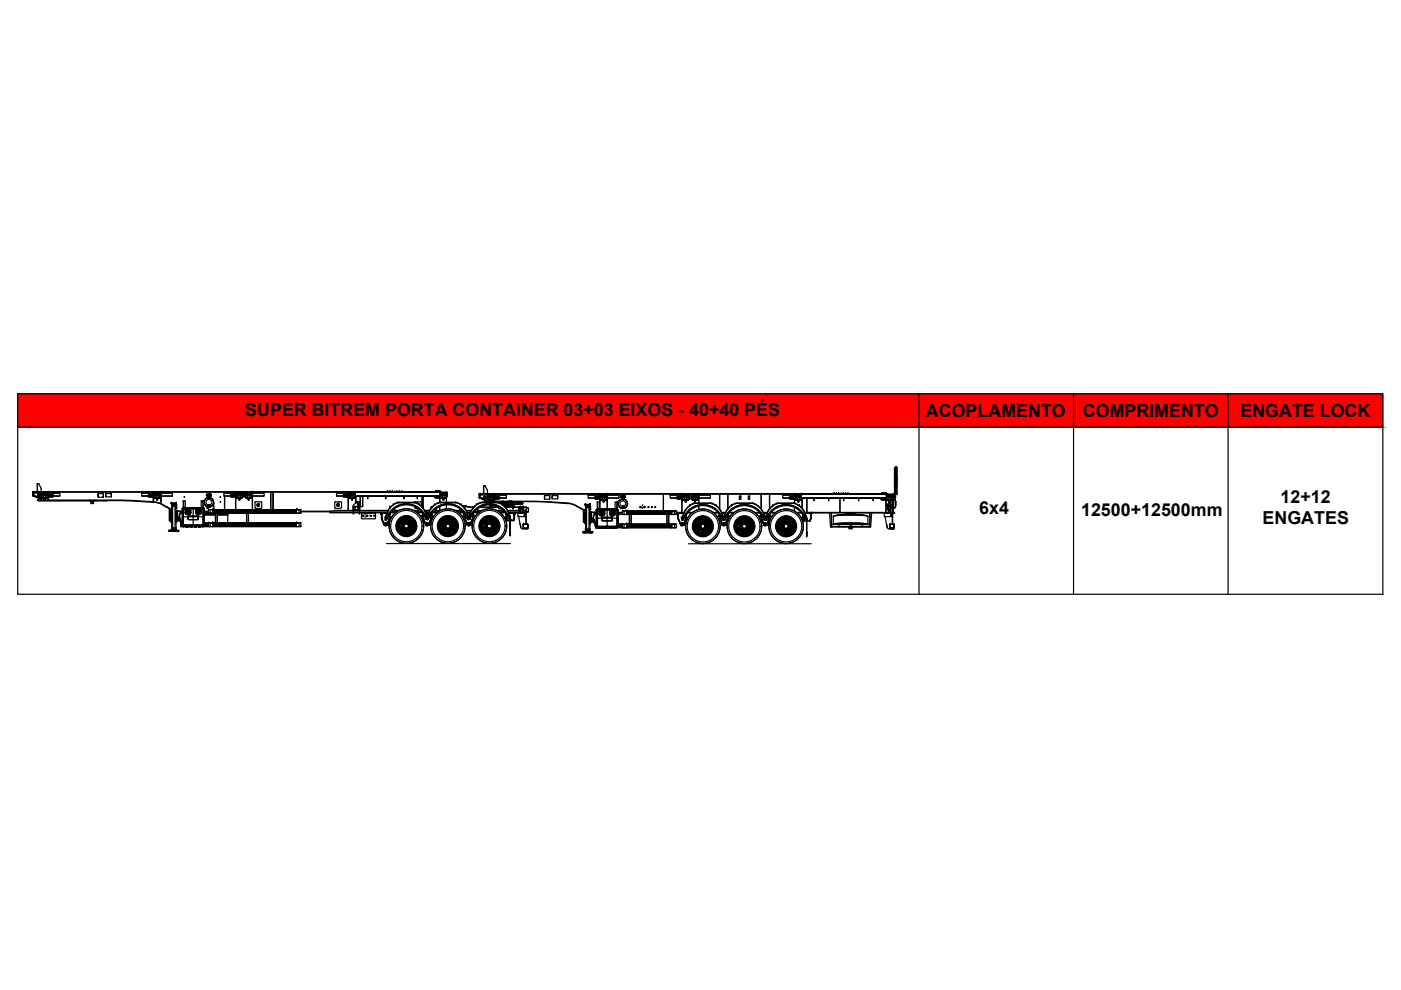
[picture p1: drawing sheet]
<svg xmlns="http://www.w3.org/2000/svg" width="297mm" height="210mm" viewBox="0 0 297 210" stroke-linecap="round" stroke-linejoin="round" font-family="sans-serif">
<defs><g id="words">
<g font-size="3.8">
<text x="52" y="88.3">SUPER BITREM PORTA CONTAINER 03+03 EIXOS - 40+40 PÉS</text>
<text x="196.3" y="88.3">ACOPLAMENTO</text>
<text x="229.6" y="88.3">COMPRIMENTO</text>
<text x="263" y="88.3">ENGATE LOCK</text>
<text x="271.5" y="106.6">12+12</text>
<text x="207.6" y="109">6x4</text>
<text x="229.2" y="109.4">12500+12500mm</text>
<text x="267.7" y="111.1">ENGATES</text>
</g>
</g></defs>
<!-- layer: 0 -->
<g fill="#f00" stroke="#f00" stroke-width=".21">
<path d="M260.4 83.5l32.8 7.1v-7.1zM260.4 83.5l32.8 7.1h-32.8z"/>
<path d="M227.6 83.5l32.8 7.1v-7.1zM227.6 83.5l32.8 7.1h-32.8z"/>
<path d="M194.8 83.5l32.8 7.1v-7.1zM194.8 83.5l32.8 7.1h-32.8z"/>
<path d="M3.8 83.5l191 7.1v-7.1zM3.8 83.5l191 7.1h-191z"/>
</g>
<g fill="none" stroke="#000" stroke-width=".25">
<path d="M3.8 83.5h289.4v42.5h-289.4zM3.8 90.6h289.4M194.8 83.5v42.5M227.6 83.5v42.5M260.4 83.5v42.5M81.9 115.2h26.3M110.2 108.5h.1M110.3 107.9h.1M110.3 107.8h.1M110.3 108.5h.1M110.3 108.4h.1M110.3 107.8v.1"/>
<path d="M110.3 108.4l-.1 .1M110.3 108.4v.1zM110.3 107.8v.1zM110.3 108.4v.1M110.3 108.3h.1M110.3 108.3v.1M110.3 107.5h.4M110.4 107.5h.4zM110.4 108.9h.1M110.6 108h-.2h.2M110.7 108.8h-.3M110.7 108.8h.1"/>
<path d="M110.7 108.8v-1.2h-.3v1.3M110.7 107.6h.1M110.7 107.5h.1M110.7 107.7h-.3h.3M110.7 107.6l-.3 .1h.3M110.7 108.6h.1M110.8 107.6h.1M110.8 107.5l-.1 1.3M110.8 108.8h.1M110.8 107.5h.1M110.8 108.8h-.1M110.8 108.7h.1"/>
<path d="M110.8 107.5v.1M110.8 107.6v1.2M110.8 107.9v.1M110.8 108h.1M110.8 107.7h.1M110.8 107.9h.1M110.8 107.8h.1M110.8 108.2h.1M146 115.3h26"/>
</g>
<!-- layer: SP_97053 -->
<g fill="none" stroke="#000" stroke-width=".25">
<path d="M10.3 105.2l.1 .1M10.3 105.2h.1M10.3 105.1v.1M10.3 105.1h.1M10.3 105h.1M10.3 105.3h.9M10.3 105.3h.6zM10.4 105.2h-.1M10.4 105.2h.1M10.4 105l-.1 .2M10.4 105h.1M10.4 105l-.1 .1"/>
<path d="M10.4 105.2h.8zM10.4 105.2h.8M10.4 105.1v.1M10.4 105.1h.1M10.4 105.2h.7M10.4 105.3h-.1M10.4 105.3h.7M10.5 105.2h.5M10.5 105.1h.5M10.6 105h.6zM10.7 105.2h.1M10.7 105.2h.2z"/>
<path d="M10.7 105.2h.2M10.7 105h-.3M10.7 105.1h.1M10.8 105h.3M10.8 105.2h.1M10.8 105.3h.1M10.8 105.1h.1M10.8 105l-.4 .1M10.8 105l.4 .2M10.8 105h.1M11 105.2h.1M11 105.1l.1 .1"/>
<path d="M11.1 105.2h.1M11.1 105h.1M11.1 105l.1 .2M11.1 105l-.7 .1M11.1 105.3h.1M11.1 105h-.8h.9M11.2 105.2h.1M11.2 105.3h-.8M11.2 105l.1 .1M11.2 105.3h.1M11.2 105h-.1M11.2 105.1v.1z"/>
<path d="M11.3 105.2l-.1 .1M11.3 105.1h.1M11.3 105.1v.1M31.5 105.2l.9 .1M31.5 105.2h.1M31.6 105.2h.1M31.5 105.1l-.1 .1M31.6 105h.1M31.6 105.3h.8M31.6 105.3h.5M31.6 105.2h.8zM31.6 105.2l.1 .1"/>
<path d="M31.6 105.1h.1M31.6 105l-.1 .2M31.6 105.1v.1M31.6 105.2h.7M31.6 105.3h.1M31.7 105.3h.6M31.7 105l-.1 .1M31.7 105h.6M31.7 105h.1M31.7 105.2h.5M31.7 105.1h.5M31.8 105h.6z"/>
<path d="M31.9 105.2h.1zM31.9 105.2h.1M31.9 105.3h.1M31.9 105l.1 .1M31.9 105h.1M32 105.3h.1M32 105h-.4M32 105.1h.1M32 105h.3M32 105.2h.1M32 105v.1M32 105l-.4 .1"/>
<path d="M32 105l.4 .2M32 105l-.1 .1M32 105h.1M32.2 105.2h.1M32.2 105.1l.1 .1M32.3 105.2h.1M32.3 105h.1M32.3 105l.1 .2M32.3 105.3h.1M32.4 105.2h.1M32.4 105h-.8h.8M32.4 105h-.1"/>
<path d="M32.4 105.2l-.7 .1M32.4 105l.1 .1M32.4 105.3h.1M32.4 105h.1M32.5 105.1v.1M32.5 105.2l-.1 .1M32.5 105.2l-.1 .1zM32.5 105.1h.1M32.5 105.3h-.1M48.9 105.2l.1 .1M49 105.2h.1M48.9 105.2h.1"/>
<path d="M49 105.3h.5M49 105.1l-.1 .1M49 105h.1M49 105.2h.8zM49 105.2l.7 .1M49 105.1v.1M49 105.1h.1M49.1 105.1h.1M49 105l-.1 .2M49 105.3h.1M49.1 105.2h.1M49.1 105.1v.1"/>
<path d="M49.1 105.2h.7M49.1 105.1h-.1M49.1 105.3h.6M49.1 105h.1M49.1 105.3h-.1M49.1 105l-.1 .1M49.1 105h.6M49.2 105.2h.4M49.2 105.1h.4M49.2 105h.6h-.8M49.3 105.2h.2zM49.3 105.2h.1"/>
<path d="M49.3 105.2v.1M49.4 105h-.4M49.4 105.1h.1M49.4 105h.3M49.4 105.2h.1M49.4 105.3h.1M49.4 105v.1M49.4 105l-.4 .1M49.4 105h.1M49.4 105.2v.1M49.4 105l.4 .2M49.4 105.2l.1 .1"/>
<path d="M49.6 105.2h.2M49.6 105.1l.2 .1M49.7 105.3h-.7M49.7 105l.2 .1M49.7 105.2h.1M49.7 105h.1M49.7 105v.3M49.8 105.2h.1M49.8 105.3h.1M49.9 105.2h.1M49.9 105h-.1M49.9 105.1v.1"/>
<path d="M49.9 105.2l-.1 .1M49.9 105.1h.1M72.8 105.1v.1M72.8 105.1h.1M72.8 105.2l.1 .1M72.9 105.2h.1M72.8 105.2h.1M72.8 105.3h.9M72.8 105.3h.6M72.9 105h.1M72.9 105.2h.8zM72.9 105.2h.8"/>
<path d="M72.9 105.1v.1M72.9 105.1h.1M72.9 105l-.1 .2M72.9 105l-.1 .1M72.9 105.2h.7M72.9 105.2h.2M72.9 105.1h.2M73 105.3l-.2-.1 .1 .1M73 105l-.1 .1M73 105h.6M73.1 105.2h.4M73.1 105.1h.4"/>
<path d="M73.1 105h.6M73.2 105.2h.1zM73.2 105.2h.1M73.2 105h-.3M73.2 105.1h.1M73.3 105h.4M73.3 105.2h.1M73.3 105.3h.1M73.3 105.2l-.1 .1M73.3 105v.1M73.3 105l-.4 .1M73.3 105h.1"/>
<path d="M73.3 105.1h.1M73.3 105l.4 .2M73.3 105.2v.1M73.5 105.2h.1M73.5 105.1l.1 .1M73.6 105.3h.1M73.6 105.2h.1M73.6 105l.1 .2M73.7 105h-.9h.8M73.7 105.3h-.8M73.7 105.2h.1M73.7 105l.1 .1"/>
<path d="M73.7 105.3h.1M73.8 105h-.1M73.8 105.1v.1M73.8 105.2l-.1 .1M73.8 105.1h.1M92.3 105.4l.1 .1zM92.3 105.4h.1M92.4 105.4h.1M92.3 105.3l-.1 .1M92.3 105.3h.1M92.3 105.5h.9M92.3 105.5h.6z"/>
<path d="M92.4 105.4h-.1M92.4 105.4h.8zM92.4 105.4v.1M92.4 105.3h.1M92.4 105.3l-.1 .1M92.4 105.3v.1M92.4 105.4h.7M92.4 105.2h.1M92.4 105.5h.1M92.4 105.5h-.1M92.4 105.5h.7M92.4 105.3h.7"/>
<path d="M92.5 105.4h.5M92.5 105.3h.5M92.5 105.3l-.1 .1M92.6 105.2h.6zM92.7 105.4h.1zM92.7 105.4h.1M92.7 105.5h.1M92.7 105.4l.1 .1M92.7 105.3h.1M92.7 105.3h-.3M92.8 105.3h.3M92.8 105.4h.1"/>
<path d="M92.8 105.5h.1M92.8 105.4v.1M92.8 105.3h.1M92.8 105.3h-.4M92.8 105.3l.4 .1M93 105.4h.1M93 105.3h.1M93.1 105.5h.1M93.1 105.2h.1M93.1 105.3v.2h-.7M93.1 105.3v.1M93.1 105.4h.1"/>
<path d="M93.1 105.2h-.8h.9M93.2 105.3h-.1M93.2 105.3h.1M93.2 105.5h.1M93.2 105.5h-.8M93.2 105.4h.1M93.2 105.3v.1M93.2 105.4v.1M104.9 105.6l.1 .1M104.9 105.6h.1M104.9 105.5v.1M105 105.6h.1"/>
<path d="M105 105.5v.1M105 105.5h.1M105 105.7h.8zM105 105.7h.6M105 105.5h.7l.1 .1zM105 105.6l.4 .1M105 105.5l.1 .2 .7-.1M105 105.6h-.1M105 105.5h-.1M105.1 105.6h.7M105.1 105.6h.1M105.1 105.6h.1z"/>
<path d="M105.1 105.4v.1M105.1 105.7h.1M105.1 105.7h-.1M105.1 105.5h-.1M105.1 105.5h.6M105.1 105.7h.3M105.1 105.5h.7M105.2 105.6h.1M105.2 105.4h.6M105.3 105.4h.5M105.4 105.6h.1zM105.4 105.6h.1"/>
<path d="M105.4 105.5h.1M105.4 105.6v.1M105.4 105.7h.1M105.5 105.6h.1M105.5 105.5v.1M105.6 105.6h.1M105.6 105.6h-.4h.6M105.6 105.6h.2M105.6 105.6h-.4h.4M105.7 105.7h.1M105.7 105.4v.1M105.7 105.5h.1"/>
<path d="M105.8 105.6h.1M105.8 105.5h.1M105.8 105.7h-.4M105.8 105.4h-.8h.8M105.8 105.5v.2M105.8 105.6l-.4 .1M105.8 105.7h.1M105.9 105.5h.1M105.9 105.6h.1M105.9 105.5v.1M105.9 105.5l-.1 .2M105.9 105.6l-.1 .1"/>
<path d="M126.2 105.6h.1M126.1 105.5v.1M126.1 105.6l.1 .1M126.1 105.6h.1M126.2 105.5v.1M126.2 105.5h.1M126.2 105.5h.7l.1 .1zM126.2 105.6l.4 .1M126.2 105.5l.1 .2 .7-.1M126.2 105.5h-.1M126.2 105.7h.8M126.3 105.6h.7"/>
<path d="M126.3 105.6h.1M126.3 105.6h.1zM126.3 105.4l.6 .1M126.3 105.7h.1M126.3 105.7h.7M126.3 105.5h-.1M126.4 105.6h.1M126.4 105.4h.6h-.8l.7 .1M126.6 105.6h.1zM126.6 105.5v.1M126.6 105.6h.1M126.6 105.5h.1"/>
<path d="M126.6 105.6v.1M126.6 105.7h.1M126.7 105.6h.1M126.9 105.6h.1M126.9 105.6h-.5h.6M126.9 105.6h-.5h.5M126.9 105.7h.1M126.9 105.5h.1M127 105.6h.1M127 105.6v.1M127 105.7h.1M127 105.7h-.8h.5"/>
<path d="M127 105.5h.1M127 105.5h-.1M127 105.6l-.4 .1M127.1 105.5h.1M127 105.5v.1M127.1 105.6h.1M127.1 105.5v.1M127.1 105.5l-.1 .2M127.1 105.6l-.1 .1M143.5 105.5v.1M143.5 105.6l.1 .1M143.5 105.6h.1"/>
<path d="M143.6 105.6h.1M143.6 105.7h.4M143.6 105.5v.1M143.6 105.7h.8M143.6 105.4h.8zM143.6 105.7h.6M143.6 105.5h.1M143.6 105.5h.7l.1 .1zM143.6 105.6l.4 .1M143.6 105.5l.1 .2 .7-.1M143.6 105.5h-.1M143.7 105.6h.7"/>
<path d="M143.7 105.6h.1M143.7 105.6h.1zM143.7 105.4v.1M143.7 105.7h.1M143.7 105.5h-.1M143.7 105.5h.7M143.7 105.5h.6M143.8 105.6h.1M143.9 105.4h.5M144 105.6h.1zM144 105.6h.1M144 105.5v.1"/>
<path d="M144 105.6v.1M144 105.7h.1M144 105.5h.1M144.1 105.6h.1M144.3 105.6h.1M144.3 105.6h-.5h.6M144.3 105.6h-.5h.5M144.3 105.7h.1M144.3 105.4v.1M144.3 105.5h.1M144.3 105.5h.2M144.4 105.7h-.4"/>
<path d="M144.4 105.6h.1M144.4 105.5h.1M144.4 105.5v.2M144.4 105.6l-.4 .1M144.4 105.7h.1M144.5 105.5h.1M144.4 105.7h-.8M144.5 105.6h.1M144.5 105.5v.1M144.5 105.5l-.1 .2M144.5 105.6l-.1 .1M167.4 105.5h.1"/>
<path d="M167.4 105.5v.1M167.4 105.6l.1 .1M167.4 105.6h.1M167.5 105.6h.1M167.5 105.6h-.1M167.5 105.5h.1M167.5 105.4h.8M167.5 105.6l.4 .1M167.5 105.5v.2l.8-.1M167.5 105.5h-.1M167.5 105.6h.8M167.5 105.4v.1"/>
<path d="M167.5 105.7h.1M167.6 105.7h-.1M167.6 105.7h.3M167.6 105.5l-.1 .1h.8M167.6 105.5h.6l.1 .1M167.6 105.5h-.1M167.6 105.5h.7M167.6 105.6h.1M167.6 105.5h.6M167.7 105.6h.1M167.7 105.4h.6M167.8 105.6h.2z"/>
<path d="M167.9 105.6h.1M167.9 105.5v.1M167.9 105.6v.1M167.9 105.7h.1M167.9 105.5h.1M168 105.5v.1M168 105.6h.1M168.1 105.6h.1M168.1 105.6h-.5h.7M168.1 105.6h.2M168.1 105.6h-.4h.4M168.2 105.7h.1"/>
<path d="M168.2 105.4v.1M168.2 105.5h.1M168.2 105.7h-.3M168.3 105.6h.1M168.3 105.5h.1M168.3 105.5v.2M168.3 105.6l-.4 .1M168.3 105.7h.1M168.3 105.7h-.8h.6M168.3 105.5h-.1M168.4 105.5v.1M168.4 105.5l-.1 .2"/>
<path d="M168.4 105.6l-.1 .1M168.4 105.5h.1M186.9 105.8l.1 .1M186.9 105.8h.1M186.9 105.8l.1 .1zM187 105.8h.1M186.9 105.7l-.1 .1M187 105.7h.1M187 105.9h.8M187 105.9h.5zM187 105.8h.8zM187 105.8l.1 .1"/>
<path d="M187 105.7l-.1 .1M187 105.7v.1M187 105.8h.7M187 105.9h.1M187.1 105.9h-.1M187.1 105.9h.6M187.1 105.7h-.1M187.1 105.7h.6M187.1 105.8h.1M187.1 105.7h.1M187.1 105.8h.6M187.1 105.8h.5h-.5"/>
<path d="M187.2 105.6h.6zM187.3 105.8h.1zM187.3 105.8h.1M187.4 105.8h.1M187.4 105.7h.1M187.4 105.9h.1M187.4 105.7h-.4M187.4 105.7h.3M187.4 105.8v.1M187.4 105.7l.4 .1M187.6 105.8h.1M187.7 105.9h.1"/>
<path d="M187.7 105.7h.1M187.7 105.7l.1 .1M187.7 105.8h.1M187.8 105.8h.1M187.8 105.6h-.8h.8M187.8 105.8l-.7 .1M187.8 105.9h-.8M187.8 105.9h.1M187.9 105.7h-.1M187.9 105.7v.1M187.9 105.7l-.1 .1M187.9 105.7h.1"/>
<path d="M187.9 105.8l-.1 .1M187.9 105.8h.1"/>
</g>
<!-- layer: SP_2482 -->
<g fill="none" stroke="#000" stroke-width=".25">
<path d="M54.5 107l.2-.2 .3 .4M54.5 107.1l.2 .3 .3-.3M54.6 107.1l.3 .2v-.2l-.2 .2-.1-.2M54.6 107l.1-.1 .2 .1M54.6 107v.2zM54.9 107l-.2-.2-.1 .4M54.9 107.2h.1M54.9 107h.1M54.9 107v.2M71.4 107.1l.3 .3 .2-.3M71.4 107l.3-.2 .2 .4M71.5 107l.2-.2 .2 .2"/>
<path d="M71.5 107l.1 .2zM71.5 107l.2-.1 .1 .1M71.8 107.1l-.1 .2-.2-.2v.2l.4-.2M71.9 107h.1M71.9 107.2h.1M71.9 107v.2M88.6 106.8l.2 .1"/>
</g>
<!-- layer: SP_2481 -->
<g fill="none" stroke="#000" stroke-width=".25">
<path d="M54.1 106.5l-.1 1.1 .2 .2M54.2 106.4l-.2 .1M54.2 106.4h1.1l.2 .1M54.2 107.8h1.2M54.5 107.1l.2 .3 .3-.3M54.5 107l.2-.2 .3 .2M54.6 107v.2M55 107v.2M55.5 106.5v1.1l-.2 .2M71 106.5l1.2-.1 .2 .1M71 106.5v1.1l.1 .2M71.1 107.8h1.1"/>
<path d="M71.4 107l.3-.2 .2 .4M71.4 107.1l.3 .3 .2-.3M71.5 107v.2M72.4 107.6l-.2 .2M72.4 106.5v1.1M87.9 107.4l.2 .4M88.1 106.4l-.2 .1M88.1 107.8h.4M88.1 106.4h1.1M88.6 106.8l.2 .1M89.2 106.4l.1 .1M89.4 106.5v.8"/>
</g>
<!-- layer: SP_17017 -->
<g fill="none" stroke="#000" stroke-width=".25">
<path d="M8.7 105.3l.1 .1M8.7 104.5v.8M8.7 104.4v.1M8.8 105.4h.5M9.6 105.4h.5M10.1 104.4v.1M10.1 105.3l-.1 .1M10.2 104.5v.8M32.5 105.3l.6 .1M32.6 104.5v.8M32.6 104.4l-.1 .1M34 104.4v.1"/>
<path d="M34 105.3l-.5 .1M34.1 104.5v.8M50 105.3l.6 .1M50 104.5v.8M50.1 104.4l-.1 .1M51.4 104.4l.1 .1M51.5 105.3l-.6 .1M51.5 104.5v.8M52 105.3l.1 .1M52 104.4v.9M52.1 105.4h.4M52.9 105.4h.5"/>
<path d="M53.4 104.4l.1 .9M53.5 105.3l-.2 .1M73.9 105.3l.1 .1M73.9 104.5v.8M73.9 104.4v.1M74 105.4h.5M74.8 105.4h.5M75.3 104.4h.1M75.3 105.3l-.1 .1M75.4 105.2v.1M93.3 105.4h.1M93.3 104.4h.1"/>
<path d="M93.4 105.4h.4M94.2 105.4h.4M94.7 104.4v.1M94.7 105.3l-.1 .1M94.8 104.5v.8"/>
</g>
<!-- layer: SP_17015 -->
<g fill="none" stroke="#000" stroke-width=".25">
<path d="M8.7 104.8v.1M8.7 104.5v.3M8.7 104.4h.1M8.7 104.9v.5M8.7 104.5h.1M8.7 105.3h.1M8.7 105.4h.6M9.6 105.4h.5M10.1 104.5h.1M10.1 105.3h.1M10.2 104.9v.1M10.2 104.4h.1"/>
<path d="M10.2 104.8v.1M10.2 105.3l-.1 .1M10.2 104.5v.3M10.2 105v.3M32.5 104.5v.3M32.6 104.4h-.1M32.6 104.9v.5M32.6 104.5h.1M32.6 105.3h.1M32.6 105.4h.5M33.5 105.4h.5M34 104.5h.1"/>
<path d="M34 105.3h.1M34 104.9v.5M34.1 104.4h.1M34.1 104.8l-.1 .1M34.1 104.5v.3M50 104.5v.3M50 104.4h.1M50 104.9v.5M50.1 104.5h.1M50.1 105.3h.1M50.1 105.4h.5M50.9 105.4h.5"/>
<path d="M51.4 104.5h.1M51.4 105.3h.1M51.4 104.9l.1 .1M51.5 104.4h.1M51.5 104.8l-.1 .1M51.5 105.3l-.1 .1M51.5 104.5v.3M51.5 105v.3M51.9 104.5v.3M51.9 104.4h.1M52 104.9v.5M52 104.5h.1"/>
<path d="M52 105.3h.1M52 105.4h.5M52.9 105.4h.5M53.4 104.5h.1M53.4 105.3h.1M53.4 104.9l.1 .1M53.4 104.4h.1M53.5 104.8l-.1 .1M53.5 105.3l-.1 .1M53.5 104.5v.3M53.5 105v.3M73.9 104.5v.3"/>
<path d="M73.9 104.8v.1M73.9 104.4h.1M73.9 104.9v.5M73.9 104.5h.1M73.9 105.3h.1M73.9 105.4h.6M74.8 105.4h.5M75.3 104.5h.1M75.3 105.3h.1M75.3 104.4h.1M75.3 105.3v.1M75.4 105.2v.1"/>
<path d="M93.3 104.4h-.1M93.3 104.5h.1M93.3 105.4h.5M94.2 105.4h.5M94.7 104.5h.1M94.7 105.3h.1M94.7 104.9v.1M94.7 104.4h.1M94.7 104.8v.1M94.7 105.3v.1M94.8 104.5v.3M94.8 105v.3"/>
</g>
<!-- layer: SP_17062 -->
<g fill="none" stroke="#000" stroke-width=".25">
<path d="M7 105.1l1.2 .5M7 104.4h.1M7.1 104.9l.1 .1M7.2 105l.8 .2M8 104.5l.1 .4M8 104.5h-.7l-.2 .4M8.2 105.6h.1M8.4 104.7h.1M8.4 105h.1M8.6 104.4h.1M8.6 105.4h.1M8.7 105.5h.6"/>
<path d="M8.9 105.5l-.1 .2 .2-.1M9.6 105.5h.5M10.2 105.4h-.1M10.2 104.4h.1M32.5 105.4h.1M32.5 104.4h.1M32.6 105.5h.5M32.8 105.5l-.2 .2 .2-.1M33.5 105.5h.5M34.1 105.4h-.1M34.1 104.4h.1M47.6 104.4v.1"/>
<path d="M47.6 105.2v2.9"/>
<circle cx="39.1" cy="105.4" r=".06"/>
<circle cx="43.9" cy="107.7" r=".06"/>
<circle cx="45.3" cy="107.3" r=".06"/>
<circle cx="45.3" cy="107.7" r=".06"/>
<circle cx="45.3" cy="106.8" r=".06"/>
<circle cx="46.7" cy="105.4" r=".06"/>
<circle cx="46.7" cy="106.4" r=".06"/>
</g>
<!-- layer: SP_17066 -->
<g fill="none" stroke="#000" stroke-width=".25">
<path d="M32.7 106.5l1.8 .5M32.7 106.4l1.8 .6M32.7 106.4l-7.1-.4h-17.3v.1h17.3l7.1 .4M34.4 107.1l1 .5M34.5 107l1 .5M35.4 107.6l.6 .3M35.4 107.5l.7 .3M37.3 108.2l.2 .1M37.6 108.3l1.1 .1M38.3 108.5h.4M43.3 108.5h.9M43.3 108.4h.9"/>
<path d="M63.8 108.5h6.2M63.8 108.4h6.5"/>
</g>
<!-- layer: SP_17063 -->
<g fill="none" stroke="#000" stroke-width=".25">
<path d="M47.6 104.4v.1M47.6 105.2v2.9M49.9 104.4h.1M50 105.4h.1M50.1 105.5h.5M50.2 105.5l-.1 .2 .2-.1M50.9 105.5h.5M51.5 105.3l-.1 .1M51.5 104.4v.9M51.9 105.3l.1 .1M51.9 104.4v.9M52 105.5h.5"/>
<path d="M52.9 105.5h.5M53.5 105.4h-.1M53.5 104.4h.1M73.8 104.4h.1M73.8 105.4h.1M73.9 105.5h.6M74.1 105.5l-.1 .2 .2-.1M74.8 105.5h.5M75.4 105.4h-.1M89.5 105.2v2.3"/>
</g>
<!-- layer: SP_17064 -->
<path d="M89.5 105.2v2.3M89.6 105.2v2.3M89.7 105.2v2.3M93.3 105.5h.5M94.2 105.5h.4v1M94.6 107.1v.8" fill="none" stroke="#000" stroke-width=".25"/>
<!-- layer: SP_17065 -->
<path d="M10.2 104.4h22.3M34.1 104.4h15.9M51.5 104.4h.4M53.5 104.4h20.4M93.2 104.3l-86.3-.1v.2h1.8" fill="none" stroke="#000" stroke-width=".25"/>
<!-- layer: SP_17018 -->
<path d="M7.9 105.9l.3 .3zM8.2 106.1h.1M8.2 106.2h14.5M22 106.1v.1M22.7 106.1v.1" fill="none" stroke="#000" stroke-width=".25"/>
<!-- layer: SP_17106 -->
<path d="M57.4 104.4v3.7M57.9 108.1v-3.7v3.7M57.9 104.4h-.5v3.7" fill="none" stroke="#000" stroke-width=".25"/>
<!-- layer: SP_12350 -->
<g fill="none" stroke="#000" stroke-width=".25">
<path d="M35.9 107.9v.1M35.9 108l.1 2.4zM35.9 107.9h.1M36 110.4h.2M36.1 107.8l-.1 .2M36.1 107.8l.3 .2M37.3 108.3h.2M37.5 110.4h.2M37.6 110.4h.1M37.6 108.3l.7 .2M37.7 110.4l.6-1.8-.6 1.9M38.2 108.6h.1"/>
<path d="M38.3 108.6h.1M123.7 108.1v.2M123.7 108.3v2.4zM123.7 108.2h.1M123.7 108.1v.1M123.7 110.7h.2M123.8 108.1l-.1 .1M123.9 108.1l.2 .1M125.1 108.5h.1M125.3 110.7h.1M125.4 110.7h.1M125.4 108.6l.6 .1v.2"/>
<path d="M126 108.9h.1M126 108.9l-.6 1.8M126.1 108.8h.1M126.1 109l-.6 1.7M126.1 108.8l-.1 .1M126.1 108.9h-.1"/>
</g>
<!-- layer: 9700033 -->
<path d="M19.3 106.2h.1M19.3 106.7h.1M19.3 106.7h.5M19.3 106.8h.5M19.4 106.4v.3M19.5 106.2h-.2v.2h.5v-.2M19.6 106.2h.2M19.8 106.4v.3M19.8 106.7h.1M19.8 106.2h.1" fill="none" stroke="#000" stroke-width=".25"/>
<!-- layer: 9700034 -->
<path d="M19 106.2h.3M19.1 106.2h.1M19.5 106.2h.1M19.9 106.2h.3M20 106.2h.1" fill="none" stroke="#000" stroke-width=".25"/>
<!-- layer: SP_17020 -->
<g fill="none" stroke="#000" stroke-width=".25">
<path d="M10.2 104.6v.4M10.3 105v-.4h2.4v.5M11.3 105.1h1.4M11.3 105.2h1.3M12.6 104.5l.1 .1M12.6 104.5l-2.3 .1M12.7 105.1l-.1 .1M30 104.6v.5h1.4M30 104.6h2.5v.4M30 105.1l.1 .1M30 104.6h2.5M30.1 105.2h1.3"/>
<path d="M32.5 104.6v.4M34.1 104.6v.5M34.1 105.2h2.4M34.1 104.6h2.5M34.1 105.1v-.5h2.5v.5M34.1 105.1v.1M34.1 105.1h2.5M36.6 105.1l-.1 .1M47.4 105.1l.1 .1M47.5 104.5l-.1 .1M47.5 104.5l2.4 .1M47.5 105.2h1.4"/>
<path d="M49.9 104.6h-2.4v.5h1.4M49.9 104.6v.4M50 104.6h.1M53.5 104.6v.5M53.5 105.2h2.4M53.5 105.1v-.5h2.5v.5M53.5 105.1v.1M53.5 105.1h2.5M55.9 104.5l.1 .1M55.9 104.5l-2.4 .1M56 105.1l-.1 .1M71.3 105.1l.1 .1"/>
<path d="M71.3 104.6h2.5M71.4 105.2h1.4M73.8 104.6h-2.4v.5h1.4M73.8 104.6v.4M73.9 104.6h.1M104.8 105h.1M104.9 105.4v-.4h2.4v.6M105.9 105.6h1.4M107.3 105l-2.5-.1 .1 .5M107.3 105.5v.1M124.7 105.5v.1M124.7 105.6h1.4"/>
<path d="M127.1 105h-2.4v.6h1.4M127.1 105v.4M127.2 105v.4M127.2 104.9l-.1 .1M127.2 105h.1M127.2 104.9l-2.5 .1M128.7 105.6h.1M128.7 105h.1M128.7 105.6h2.5M128.8 105h2.4v.6h-2.4zM131.2 104.9v.1M131.2 104.9h-2.5v.7"/>
<path d="M131.2 105.5v.1M142.1 105v.6h1.4M142.1 105h2.5v.4M142.1 105.5l.1 .1M142.1 105h2.4M142.2 105.6h1.3M144.6 105v.4M148.1 105.6h.1M148.1 105h.1M148.1 105.6h2.4M148.2 105.6v-.6h2.4v.6M148.2 105.5l-.1 .1"/>
<path d="M148.2 105.6h2.4M150.5 104.9l.1 .1M150.5 104.9h-2.4l.1 .7M150.6 105.5l-.1 .1M166 105.5v.1M166 105h2.4M166 105v.6h1.4M166.1 105.6h1.3M168.5 105v.4z"/>
</g>
<!-- layer: SP_17104 -->
<path d="M49.9 105.4h.1M50.3 105.4v.1M73.8 105.4h.1M74.2 105.4v.1" fill="none" stroke="#000" stroke-width=".25"/>
<!-- layer: SP_17105 -->
<path d="M76.4 106.4v-1.2v2.2v-.9M76.9 105.2v2.2M76.9 105.2v2.2h-.5" fill="none" stroke="#000" stroke-width=".25"/>
<!-- layer: SP_17034 -->
<g fill="none" stroke="#000" stroke-width=".25">
<path d="M10.2 105h.1M10.2 105.3h.1M11.3 105.1l-1-.1v.3l1-.1M11.3 105.1v.2M31.4 105.2l.1 .1M31.4 105.1v.2M31.5 105l-.1 .1M31.5 105h1v.3h-1M32.5 105h.1M32.5 105.3h.1M48.9 105.2v.1M48.9 105.1v.2"/>
<path d="M48.9 105v.1M49 105h.9v.3h-.9M49.9 105h.1M49.9 105.3h.1M72.8 105.1v.2M72.8 105.1l1-.1v.3l-1-.1M73.8 105h.1M73.8 105.3h.1M92.2 105.4l.1 .1M92.2 105.3v.2M92.3 105.2l-.1 .1M92.3 105.6h1"/>
<path d="M93.3 105.2v.4v-.4M104.8 105.4h.1M104.8 105.8h.1M105.9 105.5l-1-.1v.4l1-.1M105.9 105.5v.2M126.1 105.5v.2M126.1 105.7h.1M126.2 105.4l-.1 .1M126.2 105.4h1v.4h-1M127.2 105.4h.1M127.2 105.8h.1M143.5 105.7h.1"/>
<path d="M143.5 105.5v.2M143.6 105.4l-.1 .1M143.6 105.4h1v.4h-1M144.6 105.4h.1M144.6 105.8h.1M167.4 105.5l1-.1v.4l-1-.1M167.4 105.5v.2M168.4 105.4h.1M168.4 105.8h.1M186.8 105.7v.2M186.8 105.9h.1M186.9 105.6l-.1 .1"/>
<path d="M186.9 106h1M187.9 105.6v.4v-.4"/>
</g>
<!-- layer: SP_1457 -->
<path d="M20.8 104.7h1.1M20.8 105.4v-.7v.7h1.1v-.7v.7M115.4 105.1h1.2v.7h-1.2zM115.5 105.1v.7M116.5 105.1v.7" fill="none" stroke="#000" stroke-width=".25"/>
<!-- layer: SP_17030 -->
<g fill="none" stroke="#000" stroke-width=".25">
<path d="M8.7 105.3h.1M8.7 104.7h.1M8.8 104.8l-.1 .5M8.8 104.5l-.1 .3M8.8 104.9v.4M10.1 105.2h.1M10.1 104.6h.1M10.1 104.4v.2M10.1 104.6v.6M32.6 104.5v.8l.1-.4M32.6 104.5h.1M32.6 104.7h.1"/>
<path d="M34 104.5v.3M34 105.3h.1M34 104.7h.1M34 104.8h.1M34 104.9v.4M34 104.8v.5M50 104.7h.1M50 105.3h.1M50.1 104.8l-.1 .5M50.1 104.5l-.1 .3M50.1 104.9v.4M51.4 104.5l.1 .3"/>
<path d="M51.4 105.3h.1M51.4 104.7h.1M51.4 104.9v.4M51.4 104.8h.1M51.5 104.8v.5M52 104.7h.1M52 105.3h.1M52.1 104.8l-.1 .5M52.1 104.5l-.1 .3M52.1 104.9v.4M53.4 104.5v.3M53.4 105.3h.1"/>
<path d="M53.4 104.7h.1M53.4 104.8h.1M53.4 104.9v.4M53.4 104.8v.5M73.9 104.7h.1M73.9 105.3h.1M73.9 104.8v.5M73.9 104.5v.3M73.9 104.9v.4M75.3 104.5h.1M75.3 104.8h.1M75.3 105.3h.1"/>
<path d="M75.3 104.7h.1M75.3 104.9v.4M93.3 104.5h.1M93.3 104.8h.1M93.3 105.3h.1M93.3 104.7h.1M93.3 104.9v.4M94.7 104.5v.3M94.7 105.3h.1M94.7 104.7h.1M94.7 104.8h.1M94.7 104.9v.4"/>
<path d="M94.7 104.8v.5M103.4 105.7v.1M103.4 105.1h.1M103.4 105.2v.6M103.4 105v.2M103.4 105.3v.4M104.8 105.6h.1M104.8 105.3v.3M104.8 105h.1M104.8 104.8v.2M104.8 105v.6M127.2 105v.8l.1-.5"/>
<path d="M127.2 105h.1M127.2 105.1h.1M128.6 105l.1 .2M128.6 105.7h.1M128.6 105.1h.1M128.6 105.2h.1M128.6 105.3v.4M128.7 105.2v.5M144.6 105.1h.1M144.6 105.7v.1M144.7 105.2l-.1 .6M144.7 105l-.1 .2"/>
<path d="M144.7 105.3v.4M146 105l.1 .2M146 105.7h.1M146 105.1h.1M146 105.3v.4M146 105.2h.1M146.1 105.2v.5M146.6 105.1h.1M146.6 105.7v.1M146.7 105.2l-.1 .6M146.7 105l-.1 .2M146.7 105.3v.4"/>
<path d="M148 105h.1M148 105.1h.1M148 105.2h.1M148 105.7h.1M148.1 105v.2M148.1 105.7h.1M148.1 105.2v.5M168.6 105.1h.1M168.6 105.7v.1M168.6 105.2v.6M168.6 105v.2M168.6 105.3v.4"/>
<path d="M169.9 105h.1M169.9 105.2h.1M169.9 105.7h.1M169.9 105.1h.1M169.9 105.3v.4M187.9 105h.1M187.9 105.2h.1M187.9 105.8h.1M187.9 105.1h.1M187.9 105.3v.4M189.3 105v.2M189.3 105.7h.1"/>
<path d="M189.3 105.1h.1M189.3 105.2h.1M189.3 105.3v.4M189.3 105.2v.5"/>
</g>
<!-- layer: SP_17035 -->
<path d="M8.2 105h.5M8.2 105.3h.1M8.2 105h.1M8.2 105v.3M8.2 105.3h.5M102.8 105.8v-.4v.4h.5M102.8 105.4h.5M102.8 105.8h.1M102.8 105.3h.1M102.8 105.4h.1" fill="none" stroke="#000" stroke-width=".25"/>
<!-- layer: SP_97221 -->
<g fill="none" stroke="#000" stroke-width=".25">
<path d="M8.7 104.4h1.5zM8.7 104.9l.2 .1M8.8 104.9v-.5v.5M8.8 104.9h.1M8.9 105h1.1M8.9 105.6h.2zM9.1 105.6h.9zM9.1 104.4v.3v-.3M9.1 104.7h.1M9.2 104.4v.5M9.2 105.6h.1M9.2 104.8l-.1 .1"/>
<path d="M9.3 105v.6M9.3 106h.3h-.3M9.3 105.6v.4M9.4 105.9h.1M9.4 104.6h.1M9.4 104.6v.1M9.4 104.7h.1M9.5 104.6v.1M9.6 106h.1M9.6 105.6v.4M9.6 105.6h.1M9.6 105v.6"/>
<path d="M9.7 104.7l.1-.3v.3M9.7 104.4v.5M9.7 105.6h.1M9.7 104.8l.1 .1M9.8 105.6h.1M10.1 104.9v-.5v.5M10.1 104.9h-1.2M10.1 104.9l-.1 .1M32.5 104.4h1.6zM32.7 104.9v-.5v.5M32.8 105h1.1M32.9 105.6h-.1h.2"/>
<path d="M32.9 105.6h.2M32.9 105.6h.1M33 104.4v.3zM33 104.8v.1M33 104.4v.5M33 105.6h.1M33.1 105v.6h-.1M33.2 105.6h.7zM33.2 106h.2h-.2M33.2 105.6v.4M33.3 105.9h.1M33.3 104.6h.1"/>
<path d="M33.3 104.6v.1M33.3 104.7h.1M33.4 106h.1M33.5 105.6l-.1 .4M33.5 105v.6M33.6 104.7v-.3v.3M33.6 104.8l.1 .1M33.6 104.4v.5M33.6 105.6h.1M33.7 105.6h.1M33.9 104.9v-.5l.1 .5M33.9 104.9h-1.2v.1"/>
<path d="M34 104.9l-.1 .1M50 104.4h1.5zM50.1 104.9v-.5l.1 .5M50.2 105h1.1M50.2 105.6h.1M50.4 105.6h-.2h.2M50.4 105.6h.1M50.4 105.6h.9h-.9M50.4 104.7v-.3v.3M50.4 104.8v.1M50.4 104.4v.5M50.5 105.6h.1"/>
<path d="M50.6 105v.6M50.6 105.6h.1M50.7 106h.2zM50.7 105.6v.4M50.7 104.7h.1M50.7 104.6v.1M50.7 105.9h.1M50.7 104.6h.1M50.8 104.6v.1M50.9 105.6v.4M50.9 105v.6M51 104.7l.1-.3v.3"/>
<path d="M51 104.8l.1 .1M51 104.4v.5M51 105.6h.1M51.1 105.6h.1M51.3 104.9v.1M51.3 104.9h-1.2l.1 .1M51.4 104.9v-.5v.5M51.9 104.4h1.6zM52 104.9l.1 .1M52.1 104.9v-.5v.5M52.1 105h1.2M52.2 105.6h.2z"/>
<path d="M52.4 105.6h.8zM52.4 104.7v-.3v.3M52.4 104.8v.1M52.4 104.4v.5M52.4 105.6h.1M52.5 105v.6M52.6 105.6v.4M52.6 106h.2h-.2M52.7 104.7h.1M52.7 104.6v.1M52.7 105.9h.1M52.8 106h.1"/>
<path d="M52.8 105.6v.4M52.9 105.6h.1M52.9 105v.6M53 104.8l.1 .1M53 105.6h.1M53 104.4v.5M53.1 104.4l-.1 .3M53.1 105.6h.1M53.3 104.9v-.5l.1 .5M53.3 104.9h-1.2M53.4 104.9l-.1 .1M73.9 104.4h1.5z"/>
<path d="M73.9 104.9v-.5l.1 .5M73.9 104.9l.1 .1M74 104.9h.1M74.1 105h1.1M74.1 105.6h.2zM74.3 105.6h.9zM74.3 104.7v-.3l.1 .3M74.4 104.8l-.1 .1M74.4 104.4v.5M74.4 105.6h.1M74.5 105v.6M74.5 106h.2z"/>
<path d="M74.5 105.6v.4M74.6 104.7h.1M74.6 104.6v.1M74.6 105.9h.1M74.6 104.6h.1M74.7 104.6v.1M74.7 105.6v.4M74.8 105.6h.1M74.8 105v.6M74.9 104.7l.1-.3v.3M74.9 104.8l.1 .1M74.9 104.4v.5"/>
<path d="M74.9 105.6h.1M75 105.6h.1M75.2 104.9h-1.1M75.3 104.9v-.5v.5M75.3 104.9l-.2 .1M93.2 104.4h1.6zM93.3 104.9l.1 .1M93.3 104.9v-.5l.1 .5M93.4 104.9h1.2M93.5 105h1.1M93.5 105.6h.1M93.6 105.6h-.1h.2"/>
<path d="M93.6 105.6h.1M93.7 105.6h.9h-1M93.7 104.7v-.3v.3M93.7 104.8v.1M93.7 104.4v.5M93.7 105.6h.1M93.8 105v.6M93.9 105.6v.4M94 104.7h.1M94 104.6v.1M94 105.9h.1M94 104.6h.1"/>
<path d="M94.1 104.6v.1M94.1 105.6v.4h-.2M94.2 105v.6M94.3 104.7v-.3v.3M94.3 104.8l.1 .1M94.3 104.4v.5M94.3 105.6h.1M94.4 105.6h.1M94.6 104.4l.1 .5zM94.6 104.9l-.1 .1M103.3 104.8h1.5zM103.4 105.3l.1 .1"/>
<path d="M103.4 105.3v-.5v.5M103.4 105.3h1.3M103.5 105.4h1.1M103.7 106.1l-.2-.1 .2 .1M103.7 106v.1M103.7 106l.9 .1h-.9M103.7 105.1v-.3l.1 .3M103.8 104.8v.5M103.8 106v.1M103.8 105.3h-.1M103.9 105.4v.7M104 106.1v.3h.2h-.2"/>
<path d="M104 105.1h.1M104 105v.2M104.1 106.4h.1M104.1 105h.1M104.1 105.2h.1M104.1 105v.2M104.2 106.4h.1M104.2 106.1v.3M104.2 106v.1M104.3 105.4v.7M104.3 106v.1M104.4 105.1v-.3v.3"/>
<path d="M104.4 105.3h.1M104.4 104.8v.5M104.4 106v.1M104.5 106v.1M104.7 105.3v-.5l.1 .5M104.7 105.3l-.1 .1M127.2 104.8h1.5zM127.3 105.3l.1 .1M127.3 105.3l.1-.5-.1 .5M127.4 105.4h1.1M127.5 106v.1M127.6 106.1l-.2-.1 .2 .1"/>
<path d="M127.6 106v.1M127.6 106l.9 .1h-.9M127.6 105.1v-.3l.1 .3M127.7 105.3h-.1M127.7 104.8v.5M127.7 106v.1M127.8 105.4v.7M127.8 106v.1M127.9 106.4h.2zM127.9 106.1v.3M127.9 105.1h.1M127.9 105v.2"/>
<path d="M128 106.4h.1M128 105h.1M128 105.2h.1M128 105v.2M128.1 105.4v1M128.3 105.1v-.3v.3M128.3 105.3h.1M128.3 104.8v.5M128.3 106v.1M128.6 105.3h-1.2M128.6 105.3l-.1 .1M128.6 105.3v-.5v.5"/>
<path d="M144.6 104.8h1.6zM144.7 105.3v-.5l.1 .5M144.8 105.4h1.1M145 106.1l-.1-.1 .1 .1M145 106v.1M145 106l.9 .1h-.9M145 104.8v.3l.1-.3M145.1 105.1h.1M145.1 105.3h-.1M145.1 104.8v.5M145.1 106v.1M145.2 105.4v.7"/>
<path d="M145.2 106v.1M145.3 106.1v.3M145.3 105.1h.1M145.3 105v.2M145.4 106.4h.1M145.4 105h.1M145.4 105.2h.1M145.4 105v.2M145.5 106.4h-.2h.2M145.5 106.4h.1M145.5 106.1v.3M145.6 105.4l-.1 .7"/>
<path d="M145.7 105.1v-.3v.3M145.7 105.3h.1M145.7 104.8v.5M145.7 106v.1M145.9 105.3v.1M145.9 105.3h-1.2l.1 .1M146 105.3v-.5v.5M146.5 104.8h1.6zM146.7 105.3l.1 .1M146.7 105.3v-.5v.5M146.7 105.3h.1M146.8 106l1.1 .1z"/>
<path d="M146.8 105.4h1.1M147 106v.1M147 104.8l.1 .3zM147.1 105.3h-.1M147.1 104.8v.5M147.1 105.4v.6M147.2 106v.1M147.2 106.4h.2h-.1M147.2 106.1l.1 .3M147.3 105.1h.1M147.3 105v.2M147.3 106.4h.1"/>
<path d="M147.3 105h.1M147.3 105.2h.1M147.4 105v.2M147.4 106.4h.1M147.5 106l-.1 .4M147.5 105.4v.7M147.6 105.1l.1-.3v.3M147.6 105.3h.1M147.6 104.8v.5M147.6 106v.1M147.7 106v.1M147.9 105.3v-.5l.1 .5"/>
<path d="M147.9 105.3h-1.1M148 105.3l-.1 .1M168.5 104.8h1.5zM168.6 105.3l.1 .1M168.6 105.3h.1M168.6 105.3v-.5v.5M168.7 105.4h1.1M168.7 106h.2zM168.9 106l.9 .1zM168.9 104.8v.3v-.3M168.9 105.1h.1M169 105.3h-.1"/>
<path d="M169 104.8v.5M169 106v.1M169.1 105.4v.7M169.1 106.1v.3M169.2 106.4h.1M169.2 105h.1M169.2 105v.2M169.2 105.1h.1M169.3 105v.2M169.4 106.4h-.3h.3M169.4 106.4h.1M169.4 106.1v.3"/>
<path d="M169.4 106v.1M169.4 105.4v.6M169.5 105.1l.1-.3v.3M169.5 105.3h.1M169.5 104.8v.5M169.5 106v.1M169.6 106v.1M169.9 105.3h-1.2M169.9 105.3v-.5v.5M169.9 105.3l-.1 .1M187.9 104.8h1.5zM187.9 105.3l.2 .1"/>
<path d="M187.9 105.3v-.5l.1 .5M188 105.3h1.2M188.1 105.4h1.1M188.2 106.1l-.1-.1 .2 .1M188.2 106v.1M188.3 106l.9 .1h-1M188.3 105.1v-.3l.1 .3M188.4 105.3h-.1M188.4 104.8v.5M188.4 106v.1M188.5 105.4v.7M188.5 106v.1"/>
<path d="M188.5 106.4h.3zM188.5 106.1v.3M188.6 105.1h.1M188.6 105v.2M188.6 106.4h.1M188.6 105h.1M188.6 105.2h.1M188.7 105v.2M188.8 106.1v.3M188.8 106v.1M188.8 105.4v.6M188.9 105.1l.1-.3v.3"/>
<path d="M188.9 105.3h.1M188.9 104.8v.5M188.9 106v.1M189 106v.1M189.3 105.3l-.1 .1M189.3 104.8v.5z"/>
</g>
<!-- layer: SP_17071 -->
<g fill="none" stroke="#000" stroke-width=".25">
<path d="M49.9 104.9v.1M49.9 104.4l.1 .1M49.9 105.5h.1M49.9 105.5v.5l.1-.5M49.9 105.3v.2M49.9 106v2.1M50 105.3l-.1 .2M50 104.4l-.1 .1M50 105.5h.1M50 104.8v.1M50 106v2.1M53.5 104.8v.2"/>
<path d="M53.5 104.4v.1M53.5 104.4h.1M53.5 105.5h.1M53.5 105.5v.5v-.5M53.5 105.3v.2M53.5 106v2.1M53.5 105.2v.3"/>
</g>
<!-- layer: SP_17097 -->
<g fill="none" stroke="#000" stroke-width=".25">
<path d="M73.8 104.4h.1M73.8 106.1v2.1M73.9 104.8l-.1 .2M73.9 105.3l-.1 .2zM73.9 105.5l-.1 .6zM75.4 105.4l.1 .1M75.4 105.5v.6l.1-.6M75.4 104.4h.1M75.4 105.3v.1M75.4 106.1v.6M75.4 104.4v.1M75.5 105.2l-.1 .2"/>
<path d="M75.5 105.4v.1M75.5 106.1v.5M93.2 104.4v.1M93.2 105.6v.5v-.5M93.2 106.1v.4M93.2 107.5v.7M93.2 104.4h.1M93.2 107.4v.8"/>
</g>
<!-- layer: SP_17032 -->
<path d="M8 102.6l-.1 .1M8 102.6h.2l.5 .9M8.7 103.4v.2M8.7 103.6v.6" fill="none" stroke="#000" stroke-width=".25"/>
<!-- layer: SP_17031 -->
<path d="M7.9 102.6v1.6v-1.6M7.9 102.5v.1M7.9 102.5h.3M8.2 102.5v.1" fill="none" stroke="#000" stroke-width=".25"/>
<!-- layer: SP_17072 -->
<path d="M34.1 105.5h.1M34.1 105.5v.5v-.5M34.1 104.8v.2M34.1 104.4v.1M34.1 104.4h.1M34.1 105.3v.2M34.1 106v.8v-.8M34.1 105.2v.3" fill="none" stroke="#000" stroke-width=".25"/>
<!-- layer: SP_17073 -->
<path d="M32.5 105.4v.1M32.5 105.5v.5v-.5M32.5 104.4v.1M32.5 105.3v.1M32.5 106v.4v-.4M32.5 104.8v.2" fill="none" stroke="#000" stroke-width=".25"/>
<!-- layer: SP_17074 -->
<g fill="none" stroke="#000" stroke-width=".25">
<path d="M8.6 104.4v.6l.1-.2M8.6 104.4h.1M8.6 106h.1M8.7 104.4v.1M8.7 105.3l-.1 .5zM8.7 105.8l-.1 .1zM10.2 105.9h.1M10.2 104.8v.2M10.2 104.4l.1 .1M10.2 104.4h.1M10.2 105.4l.1 .4M10.2 105.8v.1l.1-.1"/>
<path d="M10.2 104.4v.1M10.2 105.3v.1M10.3 105.3l-.1 .1M10.3 105.4v.4"/>
</g>
<!-- layer: SP_17075 -->
<path d="M6.9 105.1l.1-.7v.7l1.2 .5-1.2-.5M8.2 105.6h.1M8.2 105.6v.5l.1-.5" fill="none" stroke="#000" stroke-width=".25"/>
<!-- layer: SP_1668 -->
<path d="M75.6 106.4l.8 .1zM75.7 106.4v.1M76.3 106.4v.1" fill="none" stroke="#000" stroke-width=".25"/>
<!-- layer: SP_17058 -->
<path d="M22.4 104.7h1.2M22.4 105.3v-.6v.6h1.2v-.6v.6M117.1 105.1h1.2v.7h-1.2M117.1 105.8v-.7v.7M118.2 105.1v.7" fill="none" stroke="#000" stroke-width=".25"/>
<!-- layer: SP_1667 -->
<path d="M75.8 106.5v.8M75.8 106.5h.1M75.9 106.5l-.1 .8h.2v-.8v.8h.4v-.8M76.3 106.5v.8" fill="none" stroke="#000" stroke-width=".25"/>
<!-- layer: SP_17108 -->
<g fill="none" stroke="#000" stroke-width=".25">
<path d="M92.4 104.3h.1M92.5 104.3h.2M92.6 104.3h.1M92.7 104.3h.1M92.7 104.3h.2M92.8 104.3h.1M92.8 104.3h.2M92.9 104.3h.1M92.9 104.3h.4M93 104.3h.4M93 104.3h.1M93.1 104.3h.1"/>
<path d="M93.2 104.3l-.9 .1M93.2 104.3h.1M93.2 104.4h.3M93.3 104.3h.1M93.4 104.3h.1M187 104.7h.1M187.1 104.7h.1M187.1 104.7h.3M187.1 104.7h.2M187.2 104.7h.1M187.3 104.7h.1M187.4 104.7h.1"/>
<path d="M187.4 104.7h.2M187.5 104.7h.1M187.6 104.7h.1M187.6 104.7h.3M187.6 104.7h.4M187.8 104.7l-.9 .1M187.8 104.7h.1M187.9 104.8h.2M187.9 104.7h.1M188 104.7h.1"/>
</g>
<!-- layer: SP_17041 -->
<path d="M77.9 105.2v.6l.1-.6M81.7 105.2v.6l.1-.6M85.6 105.2v.6l.1-.6M88.5 105.2v.6v-.6M172.5 105.6v.6l.1-.6M175.7 105.6v.6v-.6M178.8 105.6v.6l.1-.6M182 105.6v.6l.1-.6M185.1 105.6v.6l.1-.6" fill="none" stroke="#000" stroke-width=".25"/>
<!-- layer: SP_17040 -->
<path d="M75.4 104.5h-.1v.7h18h-18M75.4 104.4h.1M75.5 104.4h.1M75.5 104.4h17.7M93.2 104.4h.1M93.2 104.5h.1v.7M170 104.9h-.1v.7h18h-18M170 104.8h.1M170.1 104.8h.1M170.1 104.8h17.7M187.8 104.8h.1M187.8 104.9h.1v.7" fill="none" stroke="#000" stroke-width=".25"/>
<!-- layer: SP_17044 -->
<path d="M93.5 104.3v.1" fill="none" stroke="#000" stroke-width=".25"/>
<!-- layer: SP_17045 -->
<g fill="none" stroke="#000" stroke-width=".25">
<path d="M75.1 104.4h.4M75.4 104.3l16.9 .1M82.2 104.3h.1M82.2 104.3h.5M82.7 104.3h.4M82.7 104.3h.1M83.1 104.3h.1M83.2 104.3h.4M83.2 104.3h.1M83.6 104.3h.1M84.1 104.3h.1M84.1 104.3h1.1"/>
<path d="M84.2 104.3h1M84.2 104.3h.1M84.7 104.3h.1M85.2 104.3h.1M169.7 104.8h.4M170 104.7l16.9 .1M176.8 104.7h.1M176.8 104.7h.5M176.9 104.7h.4M176.9 104.7h.1M177.3 104.7h.1M177.3 104.7h.5h-.4"/>
<path d="M177.4 104.7h.1M177.8 104.7h.1M177.8 104.7h.5M177.9 104.7h.4M177.9 104.7h.1M178.3 104.7h.1M178.7 104.7h.1M178.8 104.7h1M178.8 104.7h.5M178.8 104.7h.1M179.3 104.7h.1M179.3 104.7h.6"/>
<path d="M179.4 104.7h.1M179.8 104.7h.1M179.9 104.7h.1M188.1 104.7l.1 .1"/>
</g>
<!-- layer: SP_17043 -->
<path d="M75.4 104.4v.1M75.4 104.4h.1M93.2 104.4v.1M93.2 104.4h.1M170 104.8v.1M170 104.8h.1M187.8 104.8h.1M187.9 104.8v.1" fill="none" stroke="#000" stroke-width=".25"/>
<!-- layer: SP_97048 -->
<g fill="none" stroke="#000" stroke-width=".25">
<path d="M43.8 105l.1 .1zM44.6 105h.2zM156.9 105.3l.1 .1zM156.9 105.6l.1 .1zM158.7 105.3l.1 .1zM158.7 105.6l.2 .1zM158.7 105.3h.1"/>
<circle cx="43.9" cy="105" r=".06"/>
<circle cx="44.7" cy="105" r=".06"/>
<circle cx="156.9" cy="105.7" r=".06"/>
<circle cx="156.9" cy="105.3" r=".06"/>
<circle cx="158.8" cy="105.3" r=".06"/>
<circle cx="158.8" cy="105.7" r=".06"/>
</g>
<!-- layer: SP_15160 -->
<path d="M43.8 104.9v.3M43.8 105.2h.3M44.1 105.2h.7M44.8 104.8v.1M44.8 104.8l-1 .1M44.8 104.9v.3" fill="none" stroke="#000" stroke-width=".25"/>
<!-- layer: SP_15159 -->
<g fill="none" stroke="#000" stroke-width=".25">
<path d="M44.1 105.2h.1M44.1 105v-.2v.4M44.1 105h.1M44.1 104.9h.1M44.1 104.8l.4 .1M44.1 104.8h.4M44.5 104.8h.1M44.5 105.2h.1M44.5 105h.1M44.5 104.9v.1M44.5 104.9h.1M44.5 104.9v.3"/>
<path d="M44.5 104.8v.1"/>
</g>
<g fill="none" stroke="#000" stroke-width=".25">
<path d="M36 112.6h-.2l.2 .1M36 112.7h.1M36 112.7h.6M36.1 112.6h.1M36.7 112.3l.1 .2 .2-.2M36.8 112.2h.1M36.8 112.3h.1M36.8 112.2v.1M36.9 112.2h.1M37.2 112.2h.1M37.2 112.2l.5 .4-.2-.1M37.3 112.2h.1"/>
<path d="M37.7 112.6h.1M37.7 112.7h.1M37.8 112.6h.1M37.8 112.7h.1M37.8 112.6v.1M37.8 112.6l.2-.1-.2 .2"/>
</g>
<g fill="none" stroke="#000" stroke-width=".25">
<path d="M35.8 112.6h.1M35.9 112.6h.1M35.9 112.6l-.1-.1v.2M35.9 112.7h1.8M35.9 112.6l1.8 .1M36.1 112.6h.1M36.1 112.6l.4-.4-.1 .5M36.3 106.8h.1M36.3 106.7h.1M36.4 106.8h.1M36.4 106.7h.1M36.4 106.7v.1"/>
<path d="M36.4 112l.2 .1M36.4 106.7h.2v5.2h-.2v.1h1v-.1h-.3v.1M36.4 106.8h.9M36.4 106.7h.7h-.5M36.4 106.7v5.2M36.4 112.2l-.3 .4M36.5 112.1h.1M36.5 112.1v-.1v.2M36.6 112v.1M36.8 112.2h.1M36.8 112.2h.1zM36.9 112.2h.1"/>
<path d="M36.8 112.2v.1M36.9 112.2h-.1M36.9 112.3h.1M37.1 112.1h.2M37.1 112.1v.1M37.1 106.7h.2M37.1 112v.1M37.2 112.1v.1M37.2 112.2l.5 .4zM37.3 106.7h.1M37.3 112.2l-.1 .5v-.5l-.1-.1h-.5l-.1 .1v.5M37.3 106.8l-.2-.1v5.2h-.5v.1"/>
<path d="M37.3 106.8h.1M37.3 107.2h.1M37.3 107.1l.1 .1M37.3 107.1h.1M37.3 107.7h.1M37.3 107.1v.1M37.3 107.8h.1M37.3 107.7v.1M37.3 106.7v5.2M37.3 112v.1M37.4 106.7v.1M37.4 106.8h.1"/>
<path d="M37.4 106.7h.1M37.4 107.1h.1M37.4 107.2h-.1M37.4 107.2h.1M37.4 107.7h.1M37.4 107.8h.1M37.4 107.1v.1M37.4 107.1l.1 .1M37.4 107.7l.1 .1M37.5 107.1v.1M37.5 107.2h-.1M37.5 107.1h.1"/>
<path d="M37.5 107.7v.1M37.5 107.7h.1M37.6 112.7h.1M37.7 112.6h.1M37.7 112.6l-.1 .1M37.7 112.7l.1-.1-.1 .1"/>
<circle cx="36.8" cy="112.3" r=".15"/>
<circle cx="36.8" cy="107.1" r=".15"/>
<circle cx="36.8" cy="112.3" r=".19"/>
<circle cx="36.8" cy="107.1" r=".19"/>
<circle cx="36.8" cy="107.1" r=".11"/>
</g>
<g fill="none" stroke="#000" stroke-width=".25">
<path d="M36.1 108.4v1.6l.2 .7M36.1 108.3v.1M36.1 108.3h.3M36.2 108.6l.1 .2M36.2 109h.1M36.2 109.4h.1M36.2 109.8h.1M36.2 108.6h.1M36.2 109.4l.2 .2M36.2 109.5l.1 .4M36.2 109v.3M36.2 109.8l.1 .2"/>
<path d="M36.3 109.4v.1M36.3 109.1h.1M36.3 109.5h.1M36.3 110.7h.1M36.3 108.7l.1 .1M36.3 108.8h.1M36.3 108.8v.3M36.3 108.4l-.1 .2M36.3 108.6h.1M36.3 108.6l.1 .1M36.4 108.8l-.2 .2 .2 .2M36.4 109.2l-.2 .2"/>
<path d="M36.4 109.6l-.2 .2 .2 .2M36.4 108.4l-.2 .2M36.4 110v.8M36.4 108.8h.1M36.4 109.2h.1M36.4 109.6h.1M36.4 108.4h.1M36.4 108.3v.1M36.4 108.4v.2M36.4 108.3h.1M36.4 108.6v2.2M36.4 108.6h.1"/>
<path d="M37.3 108.3l.1 2.5M37.4 108.3h.1M37.3 108.7h.1M37.3 108.6h.1M37.3 108.4l.2 .2M37.3 108.8l.2 .2-.2 .2 .2 .2v.1M37.3 108.8h.1M37.4 108.3l.2 .1M37.4 110v.8zM37.4 108.8h.1M37.4 109.2h.1M37.4 109.6h.1"/>
<path d="M37.4 109.2v.1M37.4 109.6v.1M37.4 108.4v.1M37.4 108.8v.1M37.4 108.7l-.1 .1M37.4 110.7h-.1M37.4 108.6v.1M37.4 108.6h.1M37.4 108.7v.1M37.4 109v.2M37.4 109.5v.1M37.4 109.8v.2"/>
<path d="M37.5 108.9v.2M37.5 109.7v.2M37.5 108.5v.1M37.5 109h.1M37.5 109.8h.1M37.5 109.4l-.1 .1 .1 .3-.2 .2M37.5 108.6h.1M37.5 108.6v.1M37.7 108.4v1.6l-.2 .7"/>
<circle cx="36.2" cy="108.4" r=".06"/>
<circle cx="37.5" cy="108.4" r=".06"/>
</g>
<!-- layer: MANIVELA -->
<path d="M38 109.7v.3M38 109.4l.2 .5M38.3 110l-.1-.1-.2 .1v.1M38.7 111.2l-.4-1.2-.3 .1 .5 1.3h.2" fill="none" stroke="#000" stroke-width=".25"/>
<!-- layer: SUPORTE_MANIVELA -->
<path d="M37.9 110.3l.2 .1h-.2v-.4l.1 .3" fill="none" stroke="#000" stroke-width=".25"/>
<!-- layer: SP_97045 -->
<g fill="none" stroke="#000" stroke-width=".25">
<path d="M36.1 109.1l.1 .2zM36.1 109.5l.1 .2zM36.1 109.9l.1 .2zM36.1 108.7l.1 .2zM37.4 110h.2zM37.4 109.6h.2zM37.4 109.2h.2zM37.5 108.8l.1 .1zM123.9 109l.2 .1-.1 .1zM123.9 109.4l.2 .1-.2 .1zM123.9 110.2l.2 .1-.2 .1zM123.9 109.8l.2 .1-.2 .1z"/>
<path d="M125.3 110.2v.2zM125.3 109v.2zM125.3 109.4v.2zM125.3 109.8v.2z"/>
<circle cx="36.2" cy="108.8" r=".06"/>
<circle cx="36.2" cy="109.6" r=".06"/>
<circle cx="36.2" cy="110" r=".06"/>
<circle cx="36.2" cy="109.2" r=".06"/>
<circle cx="37.5" cy="108.8" r=".06"/>
<circle cx="37.5" cy="110" r=".06"/>
<circle cx="37.5" cy="109.6" r=".06"/>
<circle cx="37.5" cy="109.2" r=".06"/>
<circle cx="123.9" cy="110.3" r=".06"/>
<circle cx="123.9" cy="109.5" r=".06"/>
<circle cx="123.9" cy="109.1" r=".06"/>
<circle cx="123.9" cy="109.9" r=".06"/>
<circle cx="125.3" cy="109.5" r=".06"/>
<circle cx="125.3" cy="110.3" r=".06"/>
<circle cx="125.3" cy="109.1" r=".06"/>
<circle cx="125.3" cy="109.9" r=".06"/>
</g>
<!-- layer: 4001974-1 -->
<path d="M43.7 108.6h.1M44.1 108.5l-.3 .1M44.2 108.5l-.4 .1" fill="none" stroke="#000" stroke-width=".25"/>
<!-- layer: 7500011_(ARRUELA -->
<path d="M43.8 108.5v.1M43.9 108.5h.1M44.1 108.5v.1" fill="none" stroke="#000" stroke-width=".25"/>
<!-- layer: 7500318_(ARRUELA -->
<path d="M43.8 108.6h.3" fill="none" stroke="#000" stroke-width=".25"/>
<!-- layer: 4001282 -->
<path d="M43.8 108.8v-.2h.3v.2M43.8 108.8h.1M43.8 108.8h.3M43.8 108.6h.1M44.1 108.8h.1M44.1 108.6h.1" fill="none" stroke="#000" stroke-width=".25"/>
<!-- layer: SP_15255 -->
<path d="M42.7 107.6v-1.4h.3v1.5M43 106.2h.1M43.1 106.2h.1M43.1 106.3v1.4M130.8 106.4v.1M130.8 106.5h.1M130.8 106.5v1.4v-1.4h-.4v1.4" fill="none" stroke="#000" stroke-width=".25"/>
<!-- layer: SP_15254 -->
<path d="M38.8 106.3v1.4M38.8 106.2h.1M38.9 106.2h-.1M38.9 107.6v-1.4h.4v1.4M38.9 106.2h.1M126.6 106.5h.1M126.6 106.5v1.4M126.7 106.4l-.1 .1M126.7 106.5h.1M126.7 107.9v-1.4h.4v1.4" fill="none" stroke="#000" stroke-width=".25"/>
<!-- layer: ESPELHO -->
<g fill="none" stroke="#000" stroke-width=".25">
<path d="M43.3 108.9h.1M43.3 108.8h.9M43.4 108.9l.5 .1M43.4 108.9h.1M43.4 108.9v.1M43.4 109h-.1M43.4 109h.1M43.4 109h.5M43.9 109h.1M44 109h.3M44 108.9h-.1M44.1 109v-.1l.1 .1"/>
<path d="M44.1 108.9h.9M44.2 108.9l.1 .1M44.9 109h-.6M44.9 109h.1M45 109h.2M45 108.9l-.1 .1M45.1 109v-.1l.1 .1M45.1 108.9h.2M45.2 108.9l.1 .1M45.3 108.9h.4M45.7 109h-.4M46.1 108.9h.2"/>
<path d="M46.2 108.8v.1M46.2 108.9l.1 .1h-.2M46.3 108.9h.1"/>
</g>
<!-- layer: SP_97089 -->
<path d="M43.3 109.2h2.4M43.3 110.9h2.4M43.3 111h.9M43.3 109.1h2.4M43.3 109h2.4M46.1 109l1.8 .1M46.1 109.2h2.2v1.7M46.1 110.9h2.2M46.1 109.1h2.2h-2.2M48.2 110.9h.1M48.2 109.2h.1" fill="none" stroke="#000" stroke-width=".25"/>
<!-- layer: CAIXA_130_LITROS -->
<g fill="none" stroke="#000" stroke-width=".25">
<path d="M38.9 111.7h.1M39 111.6l-.1 .1M39 111.6h.1M39 111.7h.1M39 111.6v.1M39 111.6h.4M39 111.6h.5M39 111.7h1.7M39.4 111.6v.1M39.4 111.6h.1M39.4 111.7h.1M39.5 111.6v.1"/>
<path d="M39.5 111.6h.1M39.5 111.7h.1M39.8 108.3v.3M39.8 111.7h.1M39.8 111.6h.1M39.8 108.3v.2M39.8 111.6v.1M39.9 111.6h.1M39.9 111.7h.1M39.9 108.5h.1M39.9 111.6h-.1M39.9 111.6h.4"/>
<path d="M40.3 111.6v.1M40.3 111.6h.1M40.3 111.7h.1M40.4 111.6v.1M40.4 111.6h.1M40.4 111.7h.1M40.7 111.6h.1M40.7 111.6v.1M40.7 111.7h.1M40.8 111.6h.1M40.8 111.7h.1M40.8 111.7h.8"/>
<path d="M40.8 111.6h.5M40.8 111.6h-.1M41.2 111.6v.1M41.2 111.6h.1M41.2 111.7h.1M41.6 111.6h.1M41.6 111.6v.1M41.6 111.7h.1M41.6 111.7h.9M41.6 111.6h.5M42.1 108.5h.1M42.1 111.6v.1"/>
<path d="M42.1 111.6h.1M42.1 111.7h.1M42.1 108.3v.2M42.2 108.3v.2M42.4 111.6h.1M42.5 111.6v.1M42.5 111.7h.1M42.5 111.6h.1M42.5 111.6h.5M42.5 111.7h.5M43 111.6v.1M43 111.6h.1"/>
<path d="M43 111.7h.1M43 111.5v.1"/>
</g>
<!-- layer: TAMPA_CAIXA_130_ -->
<g fill="none" stroke="#000" stroke-width=".25">
<path d="M38.6 111.2l.2 .3 .7 .1h-.5M38.7 108v3.2l.1-3.2M38.7 108h.1M38.7 108v3.2M38.7 111.2h.1M38.7 111.2l.3 .3M38.7 111.2l.3 .2M38.8 108v3.2h.1l-.1-3.2M38.8 108h.1M38.8 108v3.2M38.8 111.2l.2 .2zM38.8 108v3.2v-1.6"/>
<path d="M38.9 107.8l-.1 .1 .2-.1zM38.9 108v1.6h1M38.9 111.2l.1 .1M39 111.3h.1M39 107.8l-.2 .1M39 107.7l-.3 .2M39 107.6l-.3 .3M39 107.6l-.4 .3M39 107.8h4M39 111.3l4 .1M39 111.4h4M39 107.6l4 .1z"/>
<path d="M39 111.4l4 .1M39 111.5h4M39 107.6h4M39 107.6h.1M39 111.6h.1M39.2 108.1h.1M39.2 108.7h.1M39.2 108.7l.2 .3M39.3 108.7l.1-.7h1l.1 .7M39.3 108.1h.1v.6M39.3 108.7h.1M39.3 108.1v.6"/>
<path d="M39.3 108.7l.1 .3M39.4 108h.8M39.4 108.7l.1 .1M39.4 107.9v.1M39.4 108.1l.1-.1-.1 .1M39.4 109h.1M39.4 108.1h.1M39.4 108.1v.6M39.4 109l.3 .1M39.5 108.9l.3 .1-.1 .1-.3-.1zM39.5 108.8l.3 .1M39.5 111.7h.1"/>
<path d="M39.5 111.5l.3 .1zM39.5 111.7h.3M39.6 111.6h.1M39.6 111.7h.1M39.6 108.7h.1M39.6 108.1l-.1 .3 .1 .3M39.7 108.7h.1M39.7 108.2h.1M39.7 108.1v.1M39.7 108.1l-.2 .3 .2 .3M39.7 108.1h-.1M39.7 108.6h.1"/>
<path d="M39.7 108.7h.3zM39.7 108.1l.3 .1zM39.7 108.7h.3M39.7 108.2h.3M39.7 111.6h.1M39.7 111.7h.1M39.8 108.8v.1M39.8 109h.1M39.8 108.8l.1 .1M39.8 108.8h.1M39.8 108.9h.1M39.8 111.7h.1"/>
<path d="M39.8 111.6h.6M39.9 109.5h.1M39.9 110h.1M39.9 109.6h.1M39.9 109.6v.4M39.9 109.6h1.1v.6M39.9 108.9h.1M39.9 110l.1 .1M40 109.1h-.3h.3M40 108.1h.1M40 109.1h.1M40 108.6h.1"/>
<path d="M40 108.2h.1M40 109.4h.1M40 110.1h.1M40 108.7h.1M40 109.4l-.1 .2M40 109.4h1.9M40 110.2h1M40 108.2l.2 .2-.2 .3M40 110.2h1.9M40 108.1l.2 .3-.2 .3M40.1 108l.1 .1M40.2 108v.1"/>
<path d="M40.2 108.8l-.3 .1M40.2 108.7h.1M40.2 108.1v.6M40.2 108.7v.1M40.2 107.9v.1M40.3 109h.1M40.3 108l-1 .1M40.3 108l.2 .7M40.3 108l-.8 .1 .7-.1M40.3 109l-.1-.1-.3 .1 .1 .1M40.3 109l-.3 .1M40.3 108.7l-.1 .1"/>
<path d="M40.4 111.7h.1M40.4 111.5l.3 .1zM40.4 111.7h.3M40.4 108.7l-.1 .3M40.4 108.1h-.1v.6h.2M40.4 108.1h.1M40.5 108.7l-.2 .3M40.5 108.7h-.1M40.5 111.6h.1M40.5 111.7h.1M40.6 111.6h.1M40.6 111.7h.1"/>
<path d="M40.7 111.7h.1M40.7 111.6h.6M41 110.2v1.1h2M41 109.4h.9M41 107.8h-2M41 110.2h.9M41 109.4v.2h1M41 111.4h-2M41.3 111.7h.1M41.3 111.7h.3M41.3 111.6v-.1h.3l-.2 .1M41.3 111.6h.1"/>
<path d="M41.4 111.6h.1M41.5 108.7h.1M41.5 111.6h.1M41.5 111.7h.1M41.5 108.7l.2 .3M41.6 107.9v.1M41.6 111.7h.1M41.6 111.6h.5M41.6 108.1h-.1v.6h.1M41.6 108l-.1 .1M41.6 108.1v.6M41.6 108.7l.1 .1"/>
<path d="M41.7 109h.1M41.7 109a.61 .61 0 0 0 .8 0M41.7 109v-.1l.3 .1M41.7 109l.3 .1M41.7 108.7v.1M41.7 108l-.1 .1M41.7 108v.7M41.8 108l.7 .1M41.8 108h-.2h1v.7M41.8 108.8h.1M41.8 108.8l.3 .1zM41.8 108h.7"/>
<path d="M41.9 108.7h.1M41.9 110.1h.1M41.9 109.4h.1M41.9 108.1l-.1 .3 .1 .3M41.9 108.1h.1M41.9 109.4l.1 .2M41.9 110.2h.1M41.9 108.6h.1M41.9 108.7h.4M41.9 108.1l.4 .1M41.9 108.1h.4M42 109.1h.1"/>
<path d="M42 110h.1M42 109.5h.1M42 109.6h.1M42 110l-.1 .1M42 109.6v.4M42 109v.1M42 109h.1M42 108.8l.1 .1M42 108.8h.1M42 108.9h.1M42.1 108.8v.1M42.1 111.7h.1"/>
<path d="M42.1 111.5l.4 .1zM42.1 111.7h.4M42.1 109l.4-.1v.1l-.3 .1zM42.1 108.9h.1M42.2 109.1h.1M42.2 109.1h-.2M42.2 111.6h.1M42.2 111.7h.1M42.3 108.1h.1M42.3 108.1l.1 .3-.1 .3M42.3 108.2l-.4-.1-.1 .1 .1 .5M42.3 108.6h.1"/>
<path d="M42.3 108.2h.1M42.4 111.6h.1M42.4 111.7h.1M42.4 108l.1 .1M42.4 108.8l-.3 .1M42.5 107.9v.1M42.5 108.7l-.1 .1M42.5 111.7h.1M42.5 108.7h.2M42.5 108.1v.6M42.5 108.1h.1M42.5 111.6h.5"/>
<path d="M42.5 109h.1M42.6 108.1l.1 .6M42.7 108.7l-.2 .3M42.7 108.7v-.7h-1.1l-.1 .7 .2 .3M42.7 108.7h.1M42.9 107.8l-1.9 .1v1.5M42.9 107.8l.2 .1zM42.9 107.7l.3 .2M42.9 107.6l.4 .3M42.9 107.8l.1 .1M43 107.8h.1M43 111.4h.1"/>
<path d="M43 111.5h.1M43 107.6h.1M43 111.6h.1M43 111.4v.2M43 107.9h.1M43 111.2l-.1 .1M43 108v1.6h-1M43.1 111.2h-.1M43.1 111.2l-.2 .2zM43.1 108l-.1 3.2M43.1 108h.1M43.1 108v3.2v-1.6"/>
<path d="M43.1 108h.2M43.2 108l-.1 3.2 .1-3.2M43.2 111.2l-.3 .2M43.2 108h.1M43.2 108v3.2l.1-3.2M43.3 111.2l-.4 .3M43.3 111.2l-.3 .3h-4M43.3 108h.1M43.3 108v3.2M43.3 111.2h.1"/>
<circle cx="39.8" cy="108.4" r=".15"/>
<circle cx="39.8" cy="108.4" r=".11"/>
<circle cx="42.1" cy="108.4" r=".15"/>
<circle cx="42.1" cy="108.4" r=".11"/>
</g>
<!-- layer: CORPO -->
<g fill="none" stroke="#000" stroke-width=".25">
<path d="M44 107.5h.1M44 107.5a.99 .99 0 0 1-.7-1.1 .99 .99 0 0 1 .9-.9 .99 .99 0 0 0-.8 1.5 .99 .99 0 0 0 1.7 0 .99 .99 0 0 0-.7-1.5 .99 .99 0 0 1 .9 .9 .99 .99 0 0 1-.7 1.1M44.1 107.5h.1M44.1 107.1a.61 .61 0 0 1-.3-1 .61 .61 0 0 1 1 0 .61 .61 0 0 1-.3 1M44.1 107.1l.3 .1M44.1 107.3l.1 .2M44.1 107.1l.2-.2 .2 .2M44.1 107.3l.2 .2 .2-.2M44.1 107.3h.1M44.1 107.1h.1M44.1 107.3l.1 .2-.1-.2M44.1 107.3l.2-.2 .2 .2"/>
<path d="M44.1 107.3l.1 .1M44.1 107.3l.3-.2-.1 .3M44.2 107.5h.1M44.2 105.6l.1 .1M44.2 107.3h.1M44.2 107.3h.2M44.2 107.3v.1M44.2 107.2v.1M44.2 105.7h.1M44.3 105.7h.1M44.3 107.2v.2M44.4 105.7h.1"/>
<path d="M44.4 107.5h.1M44.4 105.6v.1M44.4 107.3l-.1 .1M44.4 107.3l-.2-.1 .1 .2M44.4 107.3h.1M44.5 107.2v.1M44.5 107.2v-.1a.22 .22 0 0 0-.3 0 .22 .22 0 0 0-.1 .2M44.5 107.3h.1M44.5 107.1h.1M44.5 107.3l-.2 .2 .2-.2M44.5 107.5h-.1M44.5 107.5h.1"/>
<path d="M44.5 107.3l-.1 .2M44.5 107.1v.1M44.6 107.5h-.1M44.6 107.5h.1"/>
<circle cx="44.3" cy="105.6" r=".11"/>
</g>
<!-- layer: TORNEIRA -->
<g fill="none" stroke="#000" stroke-width=".25">
<path d="M44.2 107.3h.1M44.2 107.2h.1M44.2 107.3l.1 .1M44.3 107.2l-.1 .1M44.3 107.3h.1M44.3 107.4h.1M44.3 107.2h.1M44.3 107.3v.2M44.3 107.5h.1M44.3 107.3v.1M44.3 107.2v.1M44.4 107.3h.1"/>
<path d="M44.4 107.4h.1M44.4 107.2h.1M44.4 107.3v.2M44.4 107.3h-.1"/>
</g>
<!-- layer: CINTA -->
<path d="M44 105.6a.99 .99 0 0 0-.5 1.5 .99 .99 0 0 0 1.6 0 .99 .99 0 0 0-.5-1.5M44 105.5h.1M44.1 105v.5M44.1 104.8v.7M44.5 105.4l.1 .1zM44.5 104.8v.7v-.5M44.5 104.8h.1" fill="none" stroke="#000" stroke-width=".25"/>
<!-- layer: SP_97081 -->
<path d="M44.1 104.9h.1M44.1 105h.1M44.1 105.3h.1M44.1 105.4h.1M44.1 105.5h.1M44.1 105.3v.2M44.1 105h.4M44.1 104.9h.4M44.1 105.4h.5M44.6 105h.1M44.6 104.9h.1M44.6 105.4h.1" fill="none" stroke="#000" stroke-width=".25"/>
<!-- layer: SP_97070 -->
<g fill="none" stroke="#000" stroke-width=".25">
<path d="M44.5 104.9h.1M44.5 105h.1M44.5 104.9l.1 .1M44.5 105.3l.1 .1M44.5 105.4l.1 .1M44.5 105.4h.1M44.5 105.3h.1M44.5 105.5h.1M44.5 105.3v.1M44.5 104.9v.1M44.6 104.9v.1M44.6 105.4h.1"/>
<path d="M44.6 105h.1M44.6 104.9h.1M44.6 105.5h.1M44.6 105.4v.1M44.6 105.3h.1M44.6 105.3v.2"/>
</g>
<!-- layer: SP_97281 -->
<path d="M8.1 105h.1M8.1 105.3h.1M8.2 105.4h.1M8.2 104.9h.1M102.7 105.4h.1M102.7 105.8h.1M102.8 105.8h.1M102.8 105.3h.1" fill="none" stroke="#000" stroke-width=".25"/>
<!-- layer: SP_97052 -->
<g fill="none" stroke="#000" stroke-width=".25">
<path d="M8 105.2v.1M8 105.1v.1M8 105h.1M8 105.3h.1M8 105v.3M8 105.3l.1 .1M8 105v.1M8 105.1h.1M8 105.2h.1M8.1 105.3v.1M8.1 105v.3M8.1 105.3h.1"/>
<path d="M8.1 105h.1M8.1 105h-.1M8.1 104.9v.1M8.1 104.9h.1M8.1 104.9v.5M8.1 105.4h.1M8.2 105h.1M8.2 105v.4M8.2 105.3h.1M8.2 105.4h.1M8.2 104.9h.1M8.2 105.3v.1"/>
<path d="M102.6 105.6h.1M102.6 105.6l.1 .1M102.7 105.5v.1M102.7 105.5h-.1M102.7 105.7h.1M102.7 105.4h.1M102.7 105.5v.2M102.7 105.7l.1 .1M102.7 105.4v.3M102.7 105.4l-.1 .1M102.7 105.5h.1M102.7 105.3v.1"/>
<path d="M102.7 105.3h.1M102.8 105.3l-.1 .1M102.8 105.3h.1M102.8 105.3v.5M102.8 105.8h.1M102.8 105.4v.4M102.8 105.7h.1M102.8 105.7v.1"/>
</g>
<!-- layer: SP_1841 -->
<path d="M45.7 108.8v2.1M46 108.8v2.1M52.3 108.8v2.1M52.6 108.8v2.1M52.7 108.8v2.1" fill="none" stroke="#000" stroke-width=".25"/>
<!-- layer: SP_15674 -->
<g fill="none" stroke="#000" stroke-width=".25">
<path d="M45.2 111.1h17.6M45.2 111.1h17.6h-17.6M45.2 111.2h17.6h-17.6M45.2 111.2h17.6M45.2 111.3h17.6h-17.6M45.2 111.3h17.6M45.2 111.4h17.6h-17.6M45.2 111.6h17.6h-17.6M45.2 110.9h17.6h-17.6M45.2 108.3h17.6h-17.6M45.2 108.3h17.6M45.2 108.4h17.6h-17.6"/>
<path d="M45.2 108.4h17.6M45.2 108.5h17.6h-17.6M45.2 108.6h17.6M45.2 108.1h17.6h-17.6M45.2 111.4h17.6M45.2 111.6h17.6M45.2 110.9h17.6M45.2 108.8h17.6M45.2 108.1h17.6M62.8 111.4h-17.6h17.6M62.8 108.6h-17.6h17.6"/>
</g>
<!-- layer: SP_97087 -->
<g fill="none" stroke="#000" stroke-width=".25">
<path d="M38.3 108.5v.3h.4h-.3M38.3 108.8h.1M38.3 108.6v.2M38.3 111.6v-.6v.6h.7M38.3 111.6h.1M38.4 108.5l-.1 .3M38.4 111.3l-.1 .3M38.4 111.6h.6M38.6 110.9h.1M38.7 111.4v.2v-.2v.2h.3M38.7 111.6h.1M44.2 108.8h1z"/>
<path d="M44.2 111.6h1zM44.2 108h1v.8M44.2 108.8h.1M44.2 108h.1M44.2 110.9h1v.7M44.2 111.6h.1M44.2 110.9h.1M44.6 108.8h.1M44.6 108h-.4v.8M44.6 111.6h.1M44.6 110.9h-.4v.7M45.2 108h.1"/>
<path d="M45.2 108h-.6v.8M45.2 110.9h.1M45.2 110.9h-.6v.7M62.8 108.1v.7h1M62.8 108.8h.1M62.8 110.9h1zM62.8 110.9v.7h1M62.8 111.6h.1M63.4 108v.8h-.6M63.4 110.9v.7h-.6M63.8 108h-1l1 .1v.7h-.4M63.8 108.8h.1"/>
<path d="M63.8 110.9v.7h-.4M63.8 111.6h.1M126.3 111.1h.1zM126.3 111.1h.1M126.3 111.9v-.2v.2h.4h-.3M126.3 111.9h.1M126.3 109.1v-.3v.3h.1M126.3 109.1h.1M126.4 111.1h.1M126.4 108.8l-.1 .3M126.4 109.1h.1M126.4 111.1v.3"/>
<path d="M126.4 111.6v.3M126.7 111.8v.1M126.7 111.9h.1M127.2 111.9h.1M132 108.3h1v.8M132 109.1h.1M132 108.3h.1M132 111.1h1v.8M132 111.9h.1M132 111.1h.1M132.3 108.3h-.4v.8h1.1h-1M132.3 111.1h-.4v.8h1.1h-1"/>
<path d="M132.3 111.9h.1M132.3 109.1h.1M133 108.3h-.7v.8M133 111.1h.1M133 111.1h-.7v.8M142.4 109.1h1M142.4 108.3v.8M142.4 111.1h1zM142.4 111.1v.8h1M142.4 111.9h.1M143 108.3v.8h-.6M143 111.1v.8h-.6"/>
<path d="M143.4 108.3h-1h1v.8h-.4M143.4 109.1h.1M143.4 111.1v.8h-.4M143.4 111.9h.1"/>
</g>
<!-- layer: SP_97021 -->
<g fill="none" stroke="#000" stroke-width=".25">
<path d="M45 108h.1M45 110.8v.1M45 110.9h.1M45.1 108h.1M45.1 110.9h.1M45.1 110.8h.1M62.9 110.8v.1M62.9 110.9h.1M62.9 108h.1M62.9 110.8h.1M132.8 108.3h.1M132.8 111.1h.1"/>
<path d="M142.5 111.1h.1M142.5 108.3h.1"/>
</g>
<!-- layer: SP_15532 -->
<path d="M39.5 111.6h.1M39.8 111.6h.1M40.7 111.6h.1M41.2 111.6h.1M41.6 111.6h.1M42.1 111.6h.1M42.5 111.6h.1M43 111.6h1.2h-1.2M43 111.6h1.2M43.3 111.2h.9h-.9M43.3 111.3h.9h-.9" fill="none" stroke="#000" stroke-width=".25"/>
<!-- layer: SP_97039 -->
<path d="M111.9 111.2v.8zM111.9 111.5v.3M189.6 111.2v.9zM189.6 111.5v.3" fill="none" stroke="#000" stroke-width=".25"/>
<!-- layer: SP_97037 -->
<g fill="none" stroke="#000" stroke-width=".25">
<path d="M81.8 109.6v.5h.2l.1-.5M81.8 109.5h.1M81.8 109.5v.1M81.9 109.5h.1h-.1M81.9 109.5h.2M82 109.5l-.2 .1M82 109.6a4.6 4.6 0 0 1 4.9-2.6 4.9 4.9 0 0 1 3.4 2.6M82 109.4a4.5 4.5 0 0 1 4.2-2.6 4.5 4.5 0 0 1 4.1 2.7M82.1 109.5v.1M82.1 109.9l-.1 .2M82.1 109.4l.1 .1M82.1 109.4l-.1 .1"/>
<path d="M82.2 109.9a4.2 4.2 0 0 1 4-2.9 4.2 4.2 0 0 1 4 2.9M83.4 107h.1M84.2 106.6v.1M84.2 106.6a3.6 3.6 0 0 0-2.3 2.9M84.5 106.6h-.3M84.5 106.5a3.5 3.5 0 0 0-2.6 3v-.1M84.6 106.6h3.1M84.6 106.5h3.1M84.6 106.5v.1M87.7 106.6h.4M87.7 106.5h.4M87.7 106.5v.1"/>
<path d="M88.1 106.5a3.7 3.7 0 0 1 2.4 3M88.1 106.6a3.6 3.6 0 0 1 2.3 2.9v-.1M89 107h.1M90.2 109.4h.1M90.2 109.4l-.1 .1M90.2 109.9l.1 .2M90.3 109.5h.2M90.3 109.6h.1M90.3 109.5v.1M90.4 109.6h.2v.5M90.4 109.5v.6h.2M90.4 109.5h.1"/>
<path d="M90.5 109.5l-.1 .1M90.5 109.5h.1M90.5 109.5v.1M90.6 109.6v.5M90.6 109.5v.1M90.7 109.5h-.1M90.7 109.5h.1M90.7 109.5h.2M90.8 109.5l-.2 .1M90.9 109.6a4.6 4.6 0 0 1 4.8-2.6 4.9 4.9 0 0 1 3.4 2.6M90.9 109.5a4.5 4.5 0 0 1 4-2.7 4.5 4.5 0 0 1 4.2 2.6l-.2 .1M90.9 109.6l-.1 .5h-.2"/>
<path d="M90.9 109.5v.1M90.9 109.9l-.1 .2M90.9 109.4h.1M91 109.9a4.2 4.2 0 0 1 4-2.9 4.2 4.2 0 0 1 4 2.9M91 109.4h.1M91 109.4v.1M92.2 107h.1M93 106.5a3.7 3.7 0 0 0-2.3 3v-.1M93 106.6a3.6 3.6 0 0 0-2.3 2.9M93.4 106.6h-.4M93.4 106.5h-.4M93.4 106.6h3.2"/>
<path d="M93.4 106.5h3.2M93.4 106.5v.1M96.6 106.6a3.4 3.4 0 0 1 2.6 2.9M96.6 106.5a3.5 3.5 0 0 1 2.7 3l-.1-.1M96.6 106.5v.1M96.9 106.6v.1M97.8 107h.1M99 109.4l.1 .1M99 109.9l.2 .2M99.1 109.5h.2M99.1 109.6h.1M99.1 109.5v.1"/>
<path d="M99.2 109.5v.6h.2v-.5h-.2M99.3 109.5h.1M99.3 109.5v.1M99.3 109.5l-.1 .1M99.4 109.5v.1M99.5 109.5h.1M99.5 109.5h.2l-.1 .6h-.2v-.5h.2M99.6 109.5h.1M99.6 109.5v.1M99.7 109.5a4.5 4.5 0 0 1 4.1-2.7 4.5 4.5 0 0 1 4.1 2.6l-.1 .1M99.7 109.4h.1M99.8 109.4h.1"/>
<path d="M99.8 109.4l.1 .1M99.8 109.4a4.4 4.4 0 0 1 4.1-2.5 4.4 4.4 0 0 1 4 2.7M99.8 109.5l-.1 .1M101 107h.1M101.8 106.6l.1 .1M101.9 106.6a3.6 3.6 0 0 0-2.3 2.9M102.2 106.6h-.3M102.2 106.5a3.5 3.5 0 0 0-2.7 3v-.1M105.4 106.6a3.4 3.4 0 0 1 2.6 2.9M105.4 106.5a3.5 3.5 0 0 1 2.7 3M105.4 106.5h-3.2v.1h3.2M105.4 106.5v.1"/>
<path d="M105.8 106.6l-.1 .1M106.6 107h.1M107.8 109.9a4.3 4.3 0 0 0-4.2-2.9 4.3 4.3 0 0 0-4 3.1M107.8 109.4l.1 .1M107.8 109.9l.2 .2M107.9 109.5h.2M107.9 109.5l.1 .1M108 109.5v.6h.2v-.5h-.2M108.1 109.4h.1M108.1 109.5l-.1 .1M108.1 109.5l.1 .1M108.1 109.5h.1"/>
<path d="M144.6 109.7v.6h.3v-.6M144.7 109.7h-.1M144.7 109.7h.1M144.7 109.7h.2h-.2M144.7 109.6h.1M144.8 109.7h.1M144.9 109.7h.1M144.9 109.7a4.6 4.6 0 0 1 4.8-2.6 4.9 4.9 0 0 1 3.4 2.6M144.9 109.7h-.3M145 110.1l-.2 .1M145 109.6h.1M145 109.6l-.1 .1"/>
<path d="M145 110.1a4.2 4.2 0 0 1 4-2.9 4.2 4.2 0 0 1 4 2.9M145 109.6l.1 .1M146.2 107.2h.1M147.1 106.7v.1M147.4 106.7a3.4 3.4 0 0 0-2.6 2.9M147.4 106.7a3.5 3.5 0 0 0-2.7 2.9M150.6 106.7l.3 .1M150.6 106.7h.4M150.6 106.7h-3.2h3.2M150.6 106.7h.1M151.8 107.2h.1M153 109.6l.1 .1"/>
<path d="M153 109.6a4.5 4.5 0 0 0-4-2.6 4.5 4.5 0 0 0-4.1 2.6M153.1 109.6l-.1 .1M153.1 110.1l.1 .1M153.1 109.7h.2M153.1 109.7h.1M153.2 109.7v.6h.2v-.6h-.2M153.2 109.6a3.5 3.5 0 0 0-2.3-2.8l.1-.1a3.7 3.7 0 0 1 2.3 2.9M153.3 109.6h.1M153.3 109.7h-.1M153.3 109.7h.1M153.4 109.7h.1M153.5 109.7h.2v.6h-.2z"/>
<path d="M153.5 109.7h-.1M153.5 109.7h.1M153.6 109.7h-.1M153.6 109.7h.1M153.7 109.7h.1M153.7 109.7a4.6 4.6 0 0 1 4.8-2.6 4.9 4.9 0 0 1 3.4 2.6M153.8 110.1l-.2 .1M153.8 109.6h-.1M153.8 109.6a4.5 4.5 0 0 1 4.1-2.6 4.5 4.5 0 0 1 4 2.6l-.1 .1M153.8 109.6l-.1 .1M153.8 110.1a4.2 4.2 0 0 1 4-2.9 4.2 4.2 0 0 1 4 2.9M153.8 109.6h.1"/>
<path d="M153.8 109.6l.1 .1M155.1 107.2h.1M155.9 106.7a3.7 3.7 0 0 0-2.4 2.9M155.9 106.8a3.6 3.6 0 0 0-2.3 2.8M156.3 106.7h-.4h.4M156.3 106.7h3.2M156.3 106.7h.1M159.4 106.7a3.4 3.4 0 0 1 2.6 2.9M159.4 106.7a3.5 3.5 0 0 1 2.7 2.9M159.5 106.7h.1M159.8 106.7v.1M160.6 107.2h.1"/>
<path d="M161.8 109.6l.1 .1M161.9 110.1l.1 .1M162 109.7h.2h-.2M162 109.7h.1M162 109.7v.6h.2v-.6h-.2M162.1 109.6h.1M162.1 109.7h.1M162.2 109.7h.1M162.3 109.7h.3l-.1 .6h-.2zM162.3 109.7h-.1M162.3 109.7h.1M162.4 109.7h-.1"/>
<path d="M162.4 109.7h.1M162.4 109.6h.1M162.4 109.7h.2M162.5 109.7h.1M162.6 109.7a4.6 4.6 0 0 1 4.8-2.6 4.9 4.9 0 0 1 3.4 2.6M162.6 109.7h.1M162.6 110.1l-.1 .1M162.6 109.6h.1M162.6 109.6a4.4 4.4 0 0 1 4.1-2.6 4.4 4.4 0 0 1 4 2.6M162.7 109.6l-.1 .1M162.7 110.1a4.2 4.2 0 0 1 4-2.9 4.2 4.2 0 0 1 4 2.9M162.7 109.6v.1"/>
<path d="M163.9 107.2h.1M164.7 106.7v.1M164.7 106.7a3.7 3.7 0 0 0-2.3 2.9M164.7 106.8a3.6 3.6 0 0 0-2.2 2.8M165.1 106.7l-.4 .1M165.1 106.7h-.4M168.2 106.7a3.4 3.4 0 0 1 2.6 2.9M168.2 106.7a3.6 3.6 0 0 1 2.8 3M168.3 106.7h-3.2h3.2M168.3 106.7h.1M168.6 106.7v.1M169.5 107.2h.1"/>
<path d="M170.7 109.6h.1M170.7 109.6l-.1 .1M170.7 110.1l.1 .1M170.7 109.6l.1 .1M170.8 109.7h.2M170.8 109.7h.1M170.8 109.7h.3v.6h-.3zM170.9 109.7h.1M170.9 109.6h.1M171 109.7h.1M171 109.7h-.2"/>
</g>
<!-- layer: 7500330-2-OA1_1 -->
<path d="M85.6 109.9h.1M86.7 109.9v.1" fill="none" stroke="#000" stroke-width=".25"/>
<!-- layer: SP_17081 -->
<g fill="none" stroke="#000" stroke-width=".25">
<path d="M70 108.6l4.9 .1M75 108.7h1.1M76.3 108.7h5.7M82.8 108.7h1M88.5 108.7h1.1M90.3 108.7h.6M91.6 108.7h1M97.4 108.7h1M99.1 108.7h.6M100.4 108.7h1.1M106.2 108.7h1M107.9 108.7h1.9"/>
<path d="M111.4 108.6v.1"/>
</g>
<!-- layer: SP_17085 -->
<path d="M89.5 106.2h.1M89.5 106.1h.1M98 107.2l1.6 .3M98.2 107.3l2 .3M99.6 107.5h.1M99.6 107.5h.8M101.8 107.6h4.1M101.9 107.5h3.8M107.4 107.6h2.6M108.8 107.5h1.3M110.9 107.5h.7M111 107.6h.6" fill="none" stroke="#000" stroke-width=".25"/>
<!-- layer: SP_17084 -->
<g fill="none" stroke="#000" stroke-width=".25">
<path d="M69.9 108.5l.1 .1h4.9M70 108.6h.1M70 108.6h4.9M71 108.2l-1 .3M71 108.2h.1M71 108.2h3.9M75 108.6h1.1M75 108.2h1.1M76.3 108.6h5.8M76.3 108.2h6M82.9 108.6h1M82.9 108.6h1.2"/>
<path d="M83.7 108.2h1M87.7 108.2h1M88.3 108.6h1.1M88.4 108.6h1.1M90 108.2h.4v.4h-.2M90.2 108.6h.2"/>
</g>
<!-- layer: SP_17083 -->
<g fill="none" stroke="#000" stroke-width=".25">
<path d="M90.4 108.6h.5M91.1 108.2h-.7v.4h.6M91.7 108.6h1.1M91.8 108.6h1.1M92.5 108.2h1M96.5 108.2h1M97.1 108.6h1.1M97.2 108.6h1.1M98.9 108.2h1M99 108.6h.7M99 108.6h.8M99.6 107.6h.1"/>
<path d="M100.5 108.6h1.1M100.6 108.6h1.1M101.3 108.2h1M105.3 108.2h1M105.9 108.6h1.1M106 108.6h1.1M107.7 108.2h2.3M107.9 108.6h2.4M110.8 108.6h.8M111 108.2h.6v.4h-.8"/>
</g>
<!-- layer: PP-SUS-002(21) -->
<path d="M82.6 109.5v.2M107.3 109.5v.2" fill="none" stroke="#000" stroke-width=".25"/>
<!-- layer: PP-SUS-013(21) -->
<g fill="none" stroke="#000" stroke-width=".25">
<path d="M107.2 108.9h.1M107.2 109h.1M107.3 108.9h.1M107.3 109h.1M107.3 109v.1M107.3 108.9v.1M107.3 109.1h.1M107.3 108.9l.1 .2M107.3 109.1v.8l.2 .4M107.3 109.9l.3 .4M107.3 109.9h.1M107.3 109.1v.8"/>
<path d="M107.4 109.1l.1 1.2M107.4 109.9l.2 .5M107.4 109.1h.1M107.4 109.9h.1M107.4 109.1h-.1M107.4 109.1v.8M107.4 109.1v.8l.2 .5M107.5 110.4h.1M107.6 110.3h.1M107.6 110.4h.1M107.6 110.4h1.2M107.6 110.4h1.3"/>
<path d="M108.8 110.4h.1M108.9 110.4h.1M108.9 110.3h.1M109 109.1v.8M109 109.9h.1M109 109.1h.1M109 109.9l-.2 .5M109 109.1v.8l-.1 .4M109 109v.1M109 108.9v.2M109.1 109l-.1 .1M109.1 108.9l-.1 .2"/>
<path d="M109.1 109.9l-.2 .5M109.1 109.1v.8l-.2 .4M109.1 109.9h.1M109.1 109h.1M109.1 109.1v.8M109.1 108.9h.1M109.1 109.1h.1M109.1 108.8v.1M109.1 109v.1M109.1 108.9v.1M109.1 108.8h.1M109.2 108.9h-.1"/>
<path d="M109.2 108.9h.1M109.2 109h.1M109.2 108.7v.2h-1.2M109.2 108.8v.1M109.2 108.8h.1"/>
</g>
<!-- layer: DIN_933_-_M16_X_ -->
<g fill="none" stroke="#000" stroke-width=".25">
<path d="M81.7 111.1h.1M81.7 111.1l.1 .1 .1-.1M81.7 111.1h.2M90.5 111.1h.1M90.5 111.1l.1 .1 .1-.1M90.5 111.1h.2M108.2 110.2l-.1 .1M108.2 110.1h.1M108.2 110.1l.1 .1M108.3 110.2h-.1M108.3 110.1l-.2 .2"/>
<circle cx="81.8" cy="110.2" r=".06"/>
<circle cx="81.8" cy="110.2" r=".09"/>
<circle cx="99.4" cy="111.1" r=".06"/>
<circle cx="99.4" cy="111.1" r=".09"/>
</g>
<!-- layer: ARRUELA_DIN_125_ -->
<g fill="none" stroke="#000" stroke-width=".25">
<path d="M81.8 110.1l-.1 .2 .1-.2M108.1 110.1v.2M108.2 110.1l.1 .1-.1 .1"/>
<circle cx="81.8" cy="111.1" r=".11"/>
<circle cx="90.6" cy="111.1" r=".11"/>
<circle cx="99.4" cy="111.1" r=".11"/>
</g>
<!-- layer: PP-SUS-007(21) -->
<g fill="none" stroke="#000" stroke-width=".25">
<path d="M89.5 109.2v.1M89.6 109.3v.1M89.6 109.3h.1M89.7 109.3l-.2 .1M91.6 109.2v.1M91.6 109.3h-.1l.1 .1M91.6 109.3v.1M98.3 109.3v.1M98.4 109.3v.1M98.4 109.2l-.1 .1M98.4 109.3h.1M98.5 109.3h-.2"/>
<path d="M100.3 109.3h.1zM100.4 109.2v.1M100.4 109.3h.1"/>
</g>
<!-- layer: PP-SUS-011(21) -->
<g fill="none" stroke="#000" stroke-width=".25">
<path d="M89.2 109.4h.2M89.6 109.3l-.2 .1M89.7 109.4h-.1M89.9 110.4l-.2 .1M91.3 110.4l.2 .1M91.5 109.4h.1M91.5 109.3l.2 .1M91.8 109.4h.2M98 109.4h.2M98.4 109.3l-.2 .1M98.5 109.4h-.1M98.7 110.4l-.2 .1"/>
<path d="M100.3 110.5l-.2-.1 .2 .1M100.3 109.4h.1M100.3 109.3l.2 .1M100.6 109.4h.2"/>
</g>
<!-- layer: PP-SUS-005(21) -->
<path d="M90.5 109.5h.1M90.5 110h.1M99.3 109.5h.1M99.3 110h.1" fill="none" stroke="#000" stroke-width=".25"/>
<!-- layer: PP-SUS-014(21) -->
<g fill="none" stroke="#000" stroke-width=".25">
<path d="M80.8 108.9v.1M80.8 109h.1M80.8 108.9h.1M80.8 108.9h1.2M80.8 108.7v.3M80.8 109.1h.1M80.8 109l.1 .1M80.9 109v.1M80.9 109.1h.1M80.9 109.2v.7l.5 1.4M80.9 109.1v.8l.5 1.4M80.9 108.9h.1"/>
<path d="M80.9 109h.1M80.9 109.9h.1M80.9 109.2h.1M80.9 108.9l-.1 .1M80.9 108.9v.1M80.9 109.1v.1M80.9 109.1l.1 .8 .4 1.2M80.9 109.1v.8l.5 1.3M81.4 111.3h.1M81.4 111v.1M81.4 111.2l.4 .3 .3-.3M81.4 111.1h.1"/>
<path d="M81.4 111.2h.1M81.4 111.1v.2M81.4 111.2a.32 .32 0 0 1 .4-.4 .32 .32 0 0 1 .3 .4M81.4 111.1l.4-.3 .3 .3M81.5 111.2a.32 .32 0 0 0 .3 .2 .32 .32 0 0 0 .2-.2M81.5 111.1h.1M81.8 109.6l-.2 .2 .2 .2M82 111.1v.1M82.1 111l-.1 .1M82.1 111.1h.1M82.1 111.2h.1M82.1 111.1v.2"/>
<path d="M82.1 111.3h.1M82.5 109.1v.8l-.4 1.2M82.5 109.1h.1M82.5 109.9h.1M82.6 109l-.1 .1M82.6 109.1v.8M82.6 109.2v.7l-.5 1.4M82.6 109.9h.1M82.6 109.2h.1M82.6 109.1h.1M82.6 109.1v.1M82.6 109.9l-.5 1.3"/>
<path d="M82.6 109.9l-.5 1.4M82.6 109h.1M82.7 109h.1M82.7 109h-.1M82.7 109l-.1 .1M82.7 108.9l-.1 .2M82.7 108.9h.1M82.7 108.8v.2M89.6 108.9v.1M89.6 109h.1M89.6 108.9h.1M89.6 108.8v.2"/>
<path d="M89.6 109.1h.1M89.6 109l.1 .1M89.7 108.9v.1M89.7 109.1h.1M89.7 109.2v.7l.5 1.4M89.7 109.1v.8l.5 1.4M89.7 109h.1M89.7 109.9h.1M89.7 109.2h.1M89.7 109.1v.1M89.7 109v.1M89.7 109.1l.1 .8 .4 1.2"/>
<path d="M89.7 109.2v.7l.6 1.4M89.7 109.1v.8l.6 1.3M90.2 111v.1M90.2 111.2l.4 .3 .3-.3M90.2 111.3h.1M90.2 111.1h.1M90.2 111.1l.1 .1M90.2 111.2a.32 .32 0 0 1 .4-.4 .32 .32 0 0 1 .3 .4M90.2 111.1l.4-.3 .3 .3M90.3 111.2a.32 .32 0 0 0 .3 .2 .32 .32 0 0 0 .3-.2M90.3 111.2h.1M90.3 111.1h.1"/>
<path d="M90.3 111.1v.2M90.3 108.9h.5M90.8 111.1v.1M90.9 111.1h.1M90.9 111.2h.1M90.9 111.1v.2M90.9 111v.1M90.9 111.3h.1M91.4 109.1v.8l-.5 1.2M91.4 109.9h.1M91.4 109.1h.1M91.4 109.1v.8"/>
<path d="M91.4 109.9l-.5 1.3M91.4 109.2h.1M91.4 109v.1M91.4 109.2v.7l-.5 1.4M91.5 108.9v.1M91.5 109.1v.8l-.6 1.4M91.5 109h.1M91.5 109.1h.1M91.5 108.9v.2M91.5 109l-.1 .1M91.5 108.9h.1M91.6 109h.1"/>
<path d="M91.6 108.9h.1M91.6 108.8v.2M98.4 109h.1M98.4 108.9v.1M98.4 108.9h.1M98.4 108.8l.1 .2M98.4 108.9l.1 .1M98.5 109h.1M98.5 109.1h.1M98.5 109v.1M98.5 109.2v.7l.5 1.4M98.5 109.1v.8l.5 1.4"/>
<path d="M98.5 109.9h.1M98.5 109.2h.1M98.5 108.9v.2M98.5 109.1v.1M98.6 109v.1M98.6 109.1v.8l.4 1.2M98.6 109.2v.7l.5 1.4M98.6 109.1v.8l.5 1.3M98.6 109.1h.1M98.6 109.2h.1M98.6 109.9h.1M98.6 109.2h-.1"/>
<path d="M98.6 109.1v.1M99 111.2l.4 .3 .3-.3M99 111.3h.1M99 111.1l.1 .2M99 111.2a.32 .32 0 0 1 .4-.4 .32 .32 0 0 1 .3 .4M99.1 111.1l.3-.3 .3 .3M99.1 111v.1M99.1 111.2a.32 .32 0 0 0 .3 .2 .32 .32 0 0 0 .3-.2M99.1 111.1h.1M99.1 111.2h.1M99.1 108.9h.5M99.7 111.1v.1"/>
<path d="M99.7 111.2h.1M99.7 111.2v.1M99.7 111v.1M99.7 111.1h.1M99.7 111.3h.1M100.2 109.1v.8l-.5 1.2M100.2 109.1h.1M100.2 109.9h.1M100.2 109v.1M100.2 109.1v.8M100.2 109.2v.7l-.5 1.4M100.2 109.2h.1"/>
<path d="M100.2 109.1v.1M100.2 109.9l-.5 1.3M100.3 108.9h.1M100.3 109.2v.7l-.6 1.4M100.3 109.9l-.6 1.4M100.3 109.1v.8M100.3 109h.1M100.3 109.1h.1M100.3 109.2h.1M100.3 109.9h.1M100.3 108.9v.1M100.3 109.1v.1"/>
<path d="M100.3 109l-.1 .1M100.3 109v.1M100.4 109h.1M100.4 108.9h.1M100.4 108.8l-.1 .2"/>
<circle cx="81.8" cy="111.1" r=".15"/>
<circle cx="90.6" cy="111.1" r=".15"/>
<circle cx="90.6" cy="110.2" r=".06"/>
<circle cx="99.4" cy="111.1" r=".15"/>
<circle cx="99.4" cy="110.2" r=".06"/>
</g>
<!-- layer: DIN_985_-_M30 -->
<path d="M90.5 109.9h.1M90.5 109.6h.1M90.6 109.6h.1M90.6 110h.1M99.3 109.9l.1 .1M99.4 109.6h-.1" fill="none" stroke="#000" stroke-width=".25"/>
<!-- layer: DIN_933_-_M30_X_ -->
<path d="M90.5 109.9h.1M90.5 109.7h.1M99.3 109.9h.1M99.3 109.7h.1" fill="none" stroke="#000" stroke-width=".25"/>
<!-- layer: SP_15069 -->
<path d="M111.4 109.2h.1M111.4 109.3h.1M111.5 108.7h.1" fill="none" stroke="#000" stroke-width=".25"/>
<!-- layer: SP_15061 -->
<g fill="none" stroke="#000" stroke-width=".25">
<path d="M76.6 109.8l.2 .2h2.6M76.7 108.7h2.9M76.7 108.8v1M77.4 109.7h.1M77.4 109.1h.1M79.6 108.8v1l-.2 .2"/>
<circle cx="77" cy="109.3" r=".15"/>
<circle cx="77.8" cy="109.3" r=".15"/>
<circle cx="78.6" cy="109.3" r=".11"/>
<circle cx="79.3" cy="109.3" r=".11"/>
</g>
<!-- layer: SP_2195 -->
<g fill="none" stroke="#000" stroke-width=".25">
<path d="M82.7 107.5h.1M82.6 107.6v.1M82.8 107.5l-.1 .2M83 108.5h.6M83.6 107.9v.6M83.6 108.2h.1M83.7 107.9l-.1 .5M88.7 107.9v.3v-.3M88.7 108.2v.3M88.7 108.4l.7 .1M88.8 107.9l-.1 .6M89.5 107.5l.1 .1"/>
<path d="M89.6 107.5l.1 .2M89.7 107.5v.1M89.7 107.6v.1M91.5 107.5h.1M91.4 107.6v.1M91.6 107.5l-.1 .2M91.8 108.5h.6M92.4 107.9v.6M92.4 108.2h.1M92.5 107.9l-.1 .5M97.5 107.9v.3v-.3M97.5 108.2v.3"/>
<path d="M97.5 108.4l.7 .1M97.6 107.9l-.1 .6M98.4 107.5l.1 .1v-.1M98.5 107.5h.1M98.5 107.5v.2M98.5 107.6v.1M100.2 107.6v.1M100.3 107.5h.1M100.3 107.6v.1M100.4 107.5l-.1 .1M101.2 107.9v.6h-.6M101.2 107.9l.1 .6v-.6"/>
<path d="M101.2 108.2h.1M106.3 107.9v.3l.1-.3M106.3 108.2v.3M106.3 108.4l.7 .1M106.4 107.9v.6M106.4 108.2l-.1 .3M107.2 107.5l.1 .1v-.1M107.3 107.5h.1M107.3 107.5l.1 .2M107.4 107.6l-.1 .1M110 108.2v.3M110 108.4l.1 .1"/>
<path d="M110 107.5h.1M110 107.6h.1M110 107.5v.1M110 107.5v1M110 107.6v.6zM110.9 107.5l.1 1M111 108.5h.1M111 107.5h.1M111 107.5v1h-.1M111 108.2h.1M111 107.5v.1M111 107.6v.9"/>
</g>
<!-- layer: SP_15051 -->
<path d="M98.9 107.3l-.1-.1 .1 .2" fill="none" stroke="#000" stroke-width=".25"/>
<!-- layer: SP_17088 -->
<path d="M111.6 107.5v.6M111.6 108.1v.2M111.6 108.6h.1M111.6 108.1h.1M111.6 108.1v.5" fill="none" stroke="#000" stroke-width=".25"/>
<!-- layer: SP_97127 -->
<path d="M110 109.5h.1" fill="none" stroke="#000" stroke-width=".25"/>
<!-- layer: SP_13047 -->
<path d="M111.3 109.4h.1" fill="none" stroke="#000" stroke-width=".25"/>
<!-- layer: SP_13039 -->
<path d="M110.3 111.1l.1 .7" fill="none" stroke="#000" stroke-width=".25"/>
<!-- layer: SP_15584 -->
<path d="M110 109.5l.4 2.3 .4 .3M110.9 112.1h-.1M110.9 111.5v.1M111 111.1h.1M111.5 109.5v1.6M111.6 109.5v1.6" fill="none" stroke="#000" stroke-width=".25"/>
<!-- layer: SP_3531 -->
<path d="M110.9 111.5h.1M110.9 111.2v.3M111 111.1l-.1 .1M111 111.5h.1M111 111.2h.1M111.5 112.1h.4M111.5 112.1h.4v-.9v.9M111.9 111.1h-.9" fill="none" stroke="#000" stroke-width=".25"/>
<!-- layer: SP_3532 -->
<path d="M110.9 112l.1 .1M110.9 111.6v.5M110.9 111.5v.1M111 112.1h.4M111 111.6h.1" fill="none" stroke="#000" stroke-width=".25"/>
<!-- layer: SP_13044 -->
<g fill="none" stroke="#000" stroke-width=".25">
<path d="M111 111.2l-.1 .8M111 111.1l-.1 .1M111 112.1h.2M111 111.1h.8M111.2 112.1h.1M111.2 112v.1M111.3 112.1h.1M111.3 112.1h.3M111.6 112.1h.1M111.6 112v.1M111.7 112.1h.1M111.8 111.1l.1 .9"/>
<path d="M111.9 112l-.1 .1"/>
</g>
<!-- layer: SP_13041 -->
<g fill="none" stroke="#000" stroke-width=".25">
<path d="M109.8 108.8h.5M110.3 108.7h-.5v.8h1.8v-.8h-.8M110.6 108.8h1"/>
<circle cx="111.3" cy="109.2" r=".11"/>
</g>
<!-- layer: SP_13046 -->
<circle cx="111.3" cy="109.2" r=".11" fill="none" stroke="#000" stroke-width=".25"/>
<!-- layer: SP_2478 -->
<path d="M71.5 107.2v.1M71.5 106.8v.1M71.5 107.2h.3M71.5 107.1h.3M71.8 107h-.3M71.8 106.9h-.3M71.9 106.8v.1M71.9 107.2v.1M88.8 106.8v.1" fill="none" stroke="#000" stroke-width=".25"/>
<!-- layer: SP_1673 -->
<path d="M71.7 106.8h.1M88.7 106.8h.1" fill="none" stroke="#000" stroke-width=".25"/>
<!-- layer: SP_1663-1 -->
<path d="M75.8 106.6h-.4l-.5 .6v.2M76.3 107.3v.1" fill="none" stroke="#000" stroke-width=".25"/>
<!-- layer: SP_1661 -->
<path d="M74.9 108.2v-.8h1.4v.8M75 108.2h1.1" fill="none" stroke="#000" stroke-width=".25"/>
<!-- layer: SP_1662 -->
<path d="M74.9 107.4h.1v1.3h-.1zM74.9 108.7v.3h.1v-.3M76.1 107.4h.2v1.3h-.2zM76.1 108.7v.3h.2v-.3" fill="none" stroke="#000" stroke-width=".25"/>
<!-- layer: SP_97100 -->
<g fill="none" stroke="#000" stroke-width=".25">
<path d="M75.2 108h.1v.1M75.2 107.5l.1-.1v.1M75.8 108h.1l-.1 .1M75.8 107.5l.1-.1-.1 .1"/>
<circle cx="75.3" cy="107.5" r=".06"/>
<circle cx="75.3" cy="108" r=".06"/>
<circle cx="75.8" cy="108" r=".06"/>
<circle cx="75.8" cy="107.5" r=".06"/>
</g>
<!-- layer: SP_97101 -->
<g fill="none" stroke="#000" stroke-width=".25">
<path d="M75.3 107.4v.2zM75.3 108v.1zM75.8 107.4l.1 .2zM75.8 108l.1 .1z"/>
<circle cx="75.3" cy="107.5" r=".06"/>
<circle cx="75.3" cy="108" r=".06"/>
<circle cx="75.8" cy="108" r=".06"/>
<circle cx="75.8" cy="107.5" r=".06"/>
</g>
<!-- layer: 4001111 -->
<path d="M77.7 109.4l.2 .1M77.7 109.5h.2M78.7 109.4h-.1" fill="none" stroke="#000" stroke-width=".25"/>
<!-- layer: 3000002-OA4 -->
<path d="M77.7 109.3l.3 .1M77.7 109.4l.2 .1M78.7 109.3h-.2M78.7 109.4h-.2" fill="none" stroke="#000" stroke-width=".25"/>
<!-- layer: 1000600 -->
<path d="M77.7 109.4l.2 .1M78.7 109.4h-.2h.2" fill="none" stroke="#000" stroke-width=".25"/>
<!-- layer: 9510673_29 -->
<path d="M106.5 106.9h.1M106.5 106.9l.4 .1M106.7 107.1h.1M107.9 106.9l-.2 .1M107.9 107.1h-.1M107.9 106.9h.2v.2h-.2" fill="none" stroke="#000" stroke-width=".25"/>
<!-- layer: 9510673_25 -->
<path d="M106.8 106.9h.1M106.9 106.9h.1M107 106.9h-.1M107 106.9h.1M107.7 106.9h.1M107.8 106.9h.1M107.9 106.9h.1M107.9 106.9h-.1" fill="none" stroke="#000" stroke-width=".25"/>
<!-- layer: 9510673_23 -->
<g fill="none" stroke="#000" stroke-width=".25">
<path d="M106.9 107l-.2 .1M106.9 107v.1M106.9 107l-.1 .1M106.9 107h.1M107 106.9l-.1 .1M107 106.9h.1M107 107l.1 .2h-.1zM107.1 106.9h.1M107.1 106.9h.4M107.1 107.5h.7M107.2 107.5h1.6M107.2 107l.1 .2z"/>
<path d="M107.2 107.1l.1 .1zM107.3 107h.3v.2l-.1-.1-.2 .1zM107.5 106.9h.1M107.6 106.9h.1M107.6 106.9l.1 .1M107.7 106.9h-.1M107.7 107l.7 .3M107.8 107l.8 .3M107.8 107v.1M107.8 107.5h.1M107.8 107.4h.1M108 107.4h.3"/>
<path d="M108 107.4h-1h.8M108.1 107.2h.1M108.3 107.4l-.5 .1 1-.1M108.6 107.4h.3M108.6 107.4h.1M108.6 107.4h.2M108.6 107.4h-.3M108.8 107.4h.1l-.1 .1M108.8 107.5h.1M108.8 107.4h.1M108.9 107.5h.1M108.9 107.4h.1"/>
</g>
<!-- layer: 9510673_22 -->
<path d="M108.6 107.4h.1" fill="none" stroke="#000" stroke-width=".25"/>
<!-- layer: 9518343-OA117 -->
<path d="M108.8 107.3h.1" fill="none" stroke="#000" stroke-width=".25"/>
<!-- layer: 9518343-OA115 -->
<path d="M108.7 107.3h.2zM108.7 107.8h.1M108.7 107.3h.1M108.7 107.6h.1M108.8 107.3h.1M108.8 107.6h.1M108.8 107.8h.1M108.9 107.3h.1" fill="none" stroke="#000" stroke-width=".25"/>
<!-- layer: 9518343 -->
<path d="M105.9 107.8h.1M105.9 107.6h.1" fill="none" stroke="#000" stroke-width=".25"/>
<!-- layer: 9513161-OA114 -->
<path d="M105.8 107.7h.1M105.8 107.8h.1M105.8 107.6v.2M105.8 107.7h.2M105.9 107.6l-.1 .1M105.9 107.6l.1 .1M106 107.8h-.2h.2M106 107.7h.1M106 107.7v.1" fill="none" stroke="#000" stroke-width=".25"/>
<!-- layer: 9513161-OA110 -->
<path d="M108.7 107.7h.1M108.7 107.8h.1M108.7 107.6v.2M108.8 107.7h-.1M108.8 107.7h.1M108.8 107.6v.1M108.8 107.8h.1M108.9 107.7h.1M108.9 107.6l-.2 .2h.1" fill="none" stroke="#000" stroke-width=".25"/>
<!-- layer: 9517834-OA40 -->
<path d="M108.9 107.4h.1M108.9 107.3v.1" fill="none" stroke="#000" stroke-width=".25"/>
<!-- layer: 9517834-OA39 -->
<path d="M108.6 107.4h.3M108.6 107.4h.1M108.6 107.3h.1M108.6 107.3v.1M108.9 107.3h-.3l.3 .1M108.9 107.4h.1M108.9 107.3h.1" fill="none" stroke="#000" stroke-width=".25"/>
<!-- layer: 9517834-OA33 -->
<path d="M108.6 107.6h.1M108.9 107.6h-.3h.3M108.9 107.6h.1" fill="none" stroke="#000" stroke-width=".25"/>
<!-- layer: 9517834 -->
<path d="M105.8 107.6h.1M105.9 107.6h.1M105.9 107.6h-.1h.1" fill="none" stroke="#000" stroke-width=".25"/>
<!-- layer: ESTRUTURA_2 -->
<g fill="none" stroke="#000" stroke-width=".25">
<path d="M105.2 106.5h.1M105.3 106.5h.1M106.4 106.4h-.1M106.4 106.4l-1.2 .1M106.4 106.9h.1M106.4 106.8h.1M106.4 106.8l.2 .1M106.4 106.4h.1M106.5 106.4l-.1 .5M106.5 106.4h.1M106.5 106.9h.1M106.5 106.4v.5"/>
<path d="M106.5 106.8v.1M106.5 106.9h.2M106.5 106.9h.3M106.6 106.9h-.1M106.6 106.4h.1M106.6 106.4v.1M106.6 106.9h.1M106.6 106.4v.5M106.6 106.5h.1M106.6 106.5l.1 .4M106.6 106.8v.1M106.7 106.5h.1"/>
<path d="M106.7 106.8l-.1 .1M106.7 106.9h.1M106.7 106.5l-.1 .4M106.7 106.4l1.2 .1M106.8 106.5h.1M106.8 106.9h1.1M106.8 107.1h.1M106.8 106.8h.1M106.8 106.7h.1M106.8 106.6v.2M106.8 106.6h.1M106.9 106.8h.1"/>
<path d="M106.9 106.7h.1M106.8 106.6h1.1M106.9 106.7l.3 .1zM106.9 107h.1M107 106.7h.1M107 106.6h.1M107.1 106.6h.1M107.1 106.7h.1M107 106.6l.2 .1zM107.1 106.9h.1M107.2 106.7h.1M107.2 106.6h.1"/>
<path d="M107.3 106.6h.1M107.2 106.8h.1M107.2 106.7h.3zM107.3 106.8h.1M107.3 106.9h.1M107.3 106.8h.1zM107.3 106.6l.2 .1zM107.4 106.8h.1M107.3 106.7h.1M107.4 106.7h.1M107.4 106.9h.1M107.5 106.8h.1"/>
<path d="M107.5 106.7h.1M107.6 106.8h.1M107.6 106.7h.1M107.5 106.6v.1M107.6 106.9h.1M107.6 106.6v.1M107.6 106.6h.1M107.7 106.8h.1M107.7 106.7h.1M107.8 106.7h.1M107.8 106.6h.1M107.7 106.6h.1"/>
<path d="M107.8 106.8h.1M107.8 106.5h.1M107.9 106.8h.1M107.8 106.9h.1M107.9 106.9h.1M107.9 106.6v.2M107.9 106.7l-1.1 .1M107.9 106.6v.1M107.9 106.7h.1M107.9 106.9h.1zM107.9 106.5h.1M107.9 106.5h-1.1v.4h1.1"/>
<path d="M107.9 107.1h.2M107.9 107.1h.1M107.9 106.5v.4M108 106.5h-.1M108 106.4h.1M108 106.5h.1M108 106.9h.1M108 106.9h.1h-.1M108 106.5v.4M108 106.9h-.1M108.1 106.9h.1M108.1 106.9h-.1"/>
<path d="M108.1 106.8l-.1 .1M108.1 106.8h.1M108.1 107v.1M108.1 107.1h.1M108.1 107.1v.1M108.1 107.2h.1M108.1 106.8v.1M108.1 106.4l-.1 .1M108.1 106.6v.2M108.1 106.4h.1M108.1 106.4l.1 .3M108.2 106.4h-.1"/>
<path d="M108.2 106.4h.1M108.2 106.9h.1M108.2 106.7l.2 .1M108.2 106.4v.3zM108.2 106.4v.3M108.2 106.5h.1M108.2 106.9l.1 .2M108.2 106.4h.3M108.2 106.8h.1M108.2 106.7v.2M108.2 106.7h.1M108.2 107.1v.1"/>
<path d="M108.2 107.1h.1M108.2 107.2h.1M108.2 106.7l.2 .2M108.2 106.8v.1M108.2 106.7v.1M108.2 106.9h.2M108.3 106.6l.2 .2M108.3 107.3h.1M108.3 107.2h.1M108.3 106.4h.1M108.3 107.1v.1M108.3 106.7v.1"/>
<path d="M108.3 106.7h.1M108.3 106.7h-.1M108.3 106.4h-.1M108.3 106.8l-.1 .1M108.3 106.9h.1zM108.3 106.8h.1M108.3 107.2h-.1M108.3 106.9h-.1M108.4 106.8h-.1M108.4 106.7v.1M108.4 106.9v.3M108.4 106.8h.1"/>
<path d="M108.4 106.4h.1M108.4 106.4h.2M108.4 106.9h.1M108.4 106.8v.1M108.5 106.4h.2M108.5 106.4h.1M108.5 106.4v.4M108.5 106.8h2.4M108.5 106.8l-.1 .1M108.5 106.8h.1M108.5 106.8h-.1M108.6 107.2l-.3 .1"/>
<path d="M108.6 107.2h.1M108.6 107.2h-.3M108.6 106.4h.1M108.6 107.1h.1M108.6 106.8h-.2M108.7 106.4h.1M108.7 106.4l.8 .1M108.7 107l-.1 .1M108.7 107h.1M108.7 106.4v.4M108.7 106.8l.1 .2M108.7 106.8v.2"/>
<path d="M108.8 107h.1M108.8 106.8v.2M109 106.4l.5 .1M109.5 106.9h.1M109.5 106.8v.1M109.5 106.9l-.7 .1M109.5 106.5l1.3 .2zM109.5 106.9h.3M109.5 106.5v.4h.3M109.5 106.4l1 .2M109.7 106.9h.1M109.8 106.9h.1"/>
<path d="M109.8 106.9h-.1M109.8 106.9h.1h-.1M109.8 106.8h.1M109.9 106.9h.1M109.9 106.9h.2M109.9 106.9h-.1M109.9 106.8v.1M110.4 106.6h.1M110.5 106.6l.4 .2M110.5 106.8h.1M110.5 106.8h.4M110.5 106.9h-.6"/>
<path d="M110.5 106.8l-.6 .1M110.5 106.8v.1M110.5 106.9h.1M110.6 106.6h.1M110.6 106.8h.1M110.8 106.8l-.4 .1M110.8 106.7h.1"/>
<circle cx="108.3" cy="106.8" r=".06"/>
</g>
<!-- layer: ALAVANCA -->
<path d="M103.9 107.1v.1M103.9 107.2h.6M103.9 107.2h.1M103.9 107.2h1.2M104 107.1v.1M104.4 107.1v.1M104.5 107.2h.4" fill="none" stroke="#000" stroke-width=".25"/>
<!-- layer: SP_97096 -->
<g fill="none" stroke="#000" stroke-width=".25">
<path d="M71.5 107.1h.3M71.8 107h-.3"/>
<circle cx="71.7" cy="107.1" r=".15"/>
<circle cx="71.7" cy="107.1" r=".11"/>
</g>
<!-- layer: SP_12029 -->
<path d="M110.3 107.5v.1M110.3 108.9h.1M110.4 107.5h.1M110.4 107.5h.3M110.4 108.7l-.1-1.1 .1 1.2M110.7 107.5l-.3 .1M110.7 107.5h.1" fill="none" stroke="#000" stroke-width=".25"/>
<!-- layer: SP_12027 -->
<path d="M110.1 108.4l.1 .1M110.1 107.6v.8M110.2 107.5l-.1 .1M110.2 108.5h.1M110.2 107.5h.6M110.8 107.5l.1 .1M110.9 108.4l-.1 .1M110.9 107.6v.8" fill="none" stroke="#000" stroke-width=".25"/>
<!-- layer: SP_97082 -->
<g fill="none" stroke="#000" stroke-width=".25">
<path d="M110.2 107.6h.1M110.8 107.6h.1M188.2 107v.1zM188.7 106.9l.1 .2M188.8 107v.1"/>
<circle cx="188.2" cy="107" r=".06"/>
</g>
<!-- layer: SP_97083 -->
<g fill="none" stroke="#000" stroke-width=".25">
<path d="M110.1 107.6h.1M110.2 107.6h.1M110.2 107.7h.1M110.2 107.5h.1M110.2 107.5l.1 .1M110.2 107.5v.1M110.3 107.6h.1M110.3 107.7h.1M110.8 107.5v.1M110.8 107.5h.1M110.8 107.5l.1 .1M110.8 107.6h.1"/>
<path d="M110.8 107.7h.1M110.9 107.6h.1"/>
<circle cx="110.2" cy="107.6" r=".06"/>
</g>
<!-- layer: P_D_-_GRAMPO_335 -->
<path d="M85.7 109.9l-.1 .1M86.8 109.9l-.1 .1M86.8 109.9l.1 .1M94.5 109.9l-.1 .1M95.6 109.9l-.1 .1M95.7 109.9v.1M95.7 110h.1M103.3 109.9l-.1 .1M104.4 109.9l-.1 .1M104.5 109.9v.1M104.5 110h.1" fill="none" stroke="#000" stroke-width=".25"/>
<!-- layer: EIXO_CUBO_A_DISC -->
<g fill="none" stroke="#000" stroke-width=".25">
<path d="M84.5 111.1v.5M84.6 111.2l-.1 .4M84.6 112.3v.1M84.6 112.2l.2 .4M84.6 112.2v.1M84.6 112.4h.1M84.7 112.4h.1M84.7 112.2l.1 .3M84.7 112.4v.1M84.7 112.5h.1M84.8 111.8h.1M84.8 111.9h.1"/>
<path d="M84.8 111.9h.3M84.9 111.8l.2 .1M84.9 111.8h.1M84.9 111.8v.1M84.9 111.9h.1M84.9 111.7v.1M84.9 111.7h.1M84.9 111.7v.2l.2-.1M84.9 111.1h.1M84.9 111h.1M84.9 111.2h.1M84.9 111.7l.2 .1"/>
<path d="M84.9 111.9l.1 .1M84.9 111.6h.2M84.9 111v.1M84.9 111.1v.1M84.9 111.1l.1 .1M84.9 111.1l.2-.1v.2M85 111.9h.1M85 111.7h-.1M85 111.7h.1M85 111.1v.1M85 111h.1M85 111v.2"/>
<path d="M85 111.1h.1M85 111.6l-.2 .3M85 111.6h.1M85 111l.2 .1M85 111v.1M85 111.6l.1 .3M85 111.2h.1M85 111.7v.1M85 111.8v.1M85 111.8h.1M85 110.9v.1M85 111.2l.1 .1"/>
<path d="M85 110.9h.1M85 111.7l.1 .1M85.1 110.9h-.1M85.1 111.9h-.1M85.1 111.7v.1M85.1 111.9h.1M85.1 111h-.1M85.1 111h.1M85.1 111.1h-.1M85.1 110.3l-.3 .3M85.1 111.8h.1M85.1 111.7l-.2 .1"/>
<path d="M85.1 111.7v.2M85.1 111.9l-.1 .1M85.1 111.7h.1M85.1 111l-.1 .2M85.1 111l.1 .1M85.1 110.9l.1 .1M85.1 110.9v.1M85.1 111.2h.1M85.1 111.2h-.1M85.1 111v.1M85.1 110.9h.1M85.1 111.7l.1 .1"/>
<path d="M85.1 111.1v.1M85.2 111.1h-.1M85.2 111.2h-.1M85.2 111h.1M85.2 111.9h-.1M85.2 111.8v.1M85.2 111.1v.1M85.2 111.5h.2M85.2 111.4h.2M85.2 111.4v.1M85.2 111.1h.1M85.2 111.1l-.2 .1"/>
<path d="M85.2 112.4h.1M85.2 111.5h.1M85.2 112.5h.1M85.2 111v.1M85.2 111.2l-.1 .1M85.2 111.4h.1M85.2 112.4v.1M85.2 111.9h.1M85.2 111.9l.1 .1M85.2 111.5l.1 .1M85.3 111.9h.1M85.2 112.5l.1 .1"/>
<path d="M85.2 111.2h.1M85.2 111.9h.2M85.2 112.4l.1 .1M85.3 112l.1 .1M85.3 112.5h.1M85.3 112.4h-.1M85.3 112.4h.1M85.3 112.3h.1M85.3 113l.4 .1M85.3 112.6h.1M85.3 111.6h.1M85.3 111.9v.1"/>
<path d="M85.3 112.5h.2M85.3 112.3l-.1 .1M85.3 111.9l.1 .2M85.3 111.9l.1 .1M85.3 112.4v.1M85.3 112h.1M85.3 111.5v.1M85.3 112.3v.1M85.3 111.8l.1 .1M85.3 111.4l-.1 .1M85.3 111.1h.1M85.3 111.5h.1"/>
<path d="M85.3 111l.1 .1M85.3 111h.1M85.3 112.6h.2M85.3 111.8l-.1 .1M85.3 112.3l-.1 .2M85.3 111v.1M85.3 111.4v.1M85.3 112.3l.2 .2M85.4 111.4l-.1 .1M85.4 112h.1M85.4 112.5h.1M85.4 112.1h.1"/>
<path d="M85.4 111.9h.1M85.4 111h.1M85.4 111.1h.1M85.4 111.4h.1M85.4 112.2h.1M85.4 112.3h.1M85.4 112.3h-.1M85.4 112.6h.1M85.4 111.4v.1M85.4 111.9v.1M85.4 112.5h-.1M85.4 112v.1"/>
<path d="M85.4 110.9h.1M85.4 112.4h.1M85.4 112.4v.1M85.4 112.2h.1l-.1 .1M85.4 111.1v.1M85.4 111.1v.1l-.1-.1M85.4 112.4l.1 .1M85.4 112.4l-.1 .1M85.4 112.3l-.2 .2M85.4 110.5h.1M85.4 110.6h.1M85.4 110.5v.1"/>
<path d="M85.4 112.3v.1M85.4 110.9v.1M85.4 112l.1 .1M85.4 112.4h-.1v.1M85.5 112.4v.1M85.5 112.5l-.1 .1M85.5 110.9h-.1M85.5 112.4h.1M85.5 112.5h-.2M85.5 112.1h.1M85.5 112.2h.1M85.5 111.1h.1"/>
<path d="M85.5 111.9h.1M85.5 111.7h.1M85.5 111.6v.1M85.5 111.5v.1M85.5 111.6h.1M85.5 112.5h.1M85.5 112.3h.1M85.5 110.6h.1M85.5 110.5l.2 .1M85.5 110.6v.1M85.5 111v.1M85.5 112.5v.1"/>
<path d="M85.5 110.5h.1M85.5 110.5v.1M85.5 111l-.1 .1M85.5 111h.1M85.5 111h-.1M85.5 110.8l-.2 .2M85.5 111.8h.1M85.5 112.5h-.3M85.5 110.9h.1M85.5 110.7h.1M85.5 110.8h.1M85.5 110.9v.1"/>
<path d="M85.5 111.9l.1 .1M85.5 112h.1M85.5 111.9v.1M85.5 110.8l-.1 .2M85.5 112l.7 .3M85.5 111.1l-.1 .8M85.5 110.4v.1M85.5 110.4h.1M85.5 111l.1 .1zM85.5 110.4l-.1 .1M85.5 110.4l-.1 .2M85.6 112l.6 .3"/>
<path d="M85.6 111.9h.1M85.6 110.4l.1 .2M85.6 110.4h-.1M85.6 111.1h-.1M85.6 111.1l-.1 .7M85.6 110.4h.1M85.6 110.9h-.1M85.6 111h.1M85.6 110.6h.1M85.6 110.9h.1M85.6 111.1h.1M85.6 111.9v.1"/>
<path d="M85.6 110.8h.1l-.1 .1M85.6 111.1l-.1 .8M85.6 112l.3 .2 .4 .1M85.6 112h.1M85.6 110.8h.1M85.6 111.9h.1zM85.6 112h-.1M85.6 110.7h.1M85.6 110.6h-.1M85.6 111v.1M85.6 110.5h.1M85.6 110.5v.1"/>
<path d="M85.6 112l.1 .1M85.6 110.5l.1 .1M85.6 110.5h-.1M85.6 110.4l-.1 .1M85.6 110.4l.1 .1M85.7 110.6l-.1 .1M85.7 111h.1M85.7 110.6h-.1M85.7 110.6h.1M85.7 110.5h-.2v.1M85.7 110.5h.1M85.7 110.5l-.2 .1"/>
<path d="M85.7 111l-.1 .1M85.7 111.1h.1M85.7 110.7h.1M85.7 110.7h-.2M85.7 110.4h.1M85.7 110.8l-.1 .1M85.7 111.9a.61 .61 0 0 0 .8 .1M85.7 110.6h-.3M85.7 111v.1M85.7 110.6v.1M85.7 112.3l.2 .1M85.7 112.4h.1"/>
<path d="M85.8 112.4h.1M85.8 112.1l.2 .1M85.8 111h.1M85.8 110.5l-.1 .1M85.8 112.4l-.1 .1M85.8 112.3v.2M85.8 112.3h.1M85.8 110.9h.1M85.8 110.9l-.1 .1M85.8 112.2h.1M85.8 112.2l.1 .1M85.8 112.5h.1"/>
<path d="M85.8 112.2h.2M85.8 112.3v.1M85.9 112.3l-.1 .2M85.9 110.6l-.1 .2 .1-.2M85.9 112.7h.1M85.9 112.8l.1 .1M85.9 110.9l-.1 .1M85.9 112.3h.1M85.9 110.6l.2 .1-.1 .1M85.9 112.7l.1 .1M85.9 112.7l.2 .1M85.9 112.6v.1"/>
<path d="M85.9 112.2h.1M85.9 110.6h.1M85.9 110.6v.1M85.9 112.7v.1M85.9 112.8h.1M85.9 112.6h.1M86 112.8h.1M86 112.9h.1M86 112.7h.1M86 110.8h.1M86 112.7v.1M86 110.6v.2"/>
<path d="M86 112.6l-.1 .1M86 109.9l-.4 .1M86 110.6h-.1M86 112.6h.1M86 110.6h.1M86 112.6l-.1 .2M86 112.6l.2 .2M86 110.7h-.1M86.1 112.9h-.1M86.1 112.8h-.1M86.1 112.8h.1M86.1 110.7h-.2"/>
<path d="M86.1 112.6h.1M86.1 112.7h.1M86.1 112.7v.1M86.1 112.7h-.2M86.1 112.6l-.2 .1M86.1 112.6v.1M86.1 112.8v.1M86.1 112.7h-.2l.1 .1M86.1 112.7l-.1 .1M86.1 110.4h.1M86.1 110.4v.1M86.1 112.9h.1"/>
<path d="M86.1 112.4l.2 .1zM86.1 110.3h.1M86.2 110.4h.1M86.2 112.8h-.3M86.2 112.8h.1M86.2 110.4v.1M86.2 110.4l.1 .1M86.2 110.3h-.1M86.2 110.5h.2M86.2 112.8l-.1 .1M86.2 110.3v.1M86.2 112.5h.1"/>
<path d="M86.2 110.3h.1M86.2 110.2h.1M86.2 110.5h.1M86.2 112.7v.1M86.2 112.7h.1M86.3 112.5h.1M86.2 112.3h.1M86.3 110.3h-.1M86.3 112.4h-.2l.1 .2M86.3 112.4h.1M86.3 112.3h.1M86.3 112.4l-.1 .1"/>
<path d="M86.3 112.4h-.1M86.3 110.5h.1M86.3 110.2l.1 .2M86.3 110.2l-.1 .2M86.3 110.3h.1M86.3 110.2h.1M86.3 110.7h.1M86.3 112.4v.1M86.3 110.9h.1M86.3 110.4h-.1M86.3 110.4h.1M86.3 110.3v.2"/>
<path d="M86.3 110.3l-.1 .1M86.3 110.6v.1l.1-.1M86.4 112.4h.1M86.4 112.4h-.1M86.4 112.5h-.1M86.4 110.4h-.1M86.4 112.2h.1M86.4 110.3h.1M86.4 110.8l-.9 .1M86.4 110.8h.1M86.4 110.4l-.1 .1M86.4 110.4h.1"/>
<path d="M86.4 110.3h-.2l.1 .2M86.4 112.5h.1M86.4 112.3h.1M86.4 110.5h.1M86.4 112.4v.1M86.4 110.8l-.7 .2M86.4 110.9h.1M86.4 110.3v.1M86.4 112.3h-.1M86.4 110.9l.1 .1M86.4 110.7h.1M86.4 110.4h-.2"/>
<path d="M86.4 112.4l.1-.1v.1M86.4 110.7l.1 .1M86.4 110.4v.1M86.4 110.6h.1M86.4 112.4l-.1 .1M86.4 110.8l.1 .1M86.5 110.6h.1M86.5 110.6l.1 .1M86.5 112.5h-.2M86.5 110.7h.1M86.5 110.9h.1M86.5 112.5h.1"/>
<path d="M86.5 112.4h.1M86.5 110.8h.1M86.5 110.7v.1M86.5 110.8l-.1 .1M86.5 110.7l-.1 .1M86.5 110.8v.1M86.5 110.9l.4 .7M86.5 110.9l.1 .1M86.5 112.2h.1M86.5 111h.1M86.5 112v.2M86.5 110.9l.4 .6"/>
<path d="M86.5 112.1h.1M86.6 110.7h.1M86.6 110.8h.1M86.6 110.9h.1M86.6 110.8l-.1 .1M86.6 110.8l.1 .1M86.6 112.5v-.2l-.1 .2M86.6 112.1h.1M86.6 112.5v.1M86.6 112.6v.1M86.6 110.7v.1M86.6 110.7l-.1 .1"/>
<path d="M86.6 109.9l.4 .2M86.6 112.5l.1 .2M86.6 112.6h.1M86.6 112.5h.3M86.6 112.5h.1M86.6 111.2a.61 .61 0 0 0-.8-.2 .61 .61 0 0 0-.2 .9M86.6 112.1l-.1 .1M86.6 111.1h.1M86.7 110.8h.1M86.6 111.1l.1 .1zM86.7 112.5h.1M86.6 112.7h.1"/>
<path d="M86.7 112.5h-.1M86.7 110l.3 .1M86.7 111.2v.5l-.2 .3M86.7 112.7h.1M86.7 111.1h.1M86.7 112.6h.1M86.7 113.1l-.4 .1M86.7 112.4h.1M86.7 112.6v.1M86.7 110.7v.1M86.7 110.7h.1M86.7 112.5v.2"/>
<path d="M86.7 112.5h.2M86.7 110.7l-.1 .1M86.7 111.1a.7 .7 0 0 0-1-.1 .7 .7 0 0 0-.1 .9M86.7 112.1l.2 .2M86.7 111.2h.1M86.7 112.5l.2 .1M86.7 112.1l.1 .1M86.7 112.2l.2-.1zM86.7 111.2l.2 .3M86.7 112.1h.2M86.8 112l.1 .1v.1M86.8 112.5h-.1"/>
<path d="M86.8 112l-.1 .1M86.8 112.5l-.1 .1M86.8 112.2h.1M86.8 111.2v.1M86.8 111.2h.1M86.8 112.5h.1M86.8 112.7h.1M86.8 112.1h.1M86.8 110.8l-.1 .1M86.8 112.6h.1M86.8 112.5l-.2 .1h.2M86.8 110.7h.1"/>
<path d="M86.8 110.7l.2 .1M86.8 110.6h.1M86.8 112.5v.1M86.8 112.1h-.1M86.8 110.8h.1M86.8 111.4h.1M86.9 110.8h.1M86.8 110.7l.1 .1M86.8 111.1h.1M86.8 110.6v.1M86.8 112.6v.1M86.8 112.4h.1"/>
<path d="M86.8 111.7h.1M86.8 111.4l.1 .1M86.8 112.5l.1 .1M86.8 111.1l.1 .1M86.9 112.6h-.1M86.9 111.4h.1M86.9 112.5v.1M86.9 111.5v.1M86.9 112.2h.1M86.9 111.1h.1M86.9 112.6h.1M86.9 112.5h.1"/>
<path d="M86.9 110.7v.1M86.9 110.7h.1M86.9 110.7l.1 .1M86.9 110.6h.1M86.9 111.6h.1M86.9 111.5l-.1 .3a.7 .7 0 0 1-1.2 .2M86.9 110.6v.1M86.9 110.6h-.1M86.9 112.5l-.2 .2M86.9 111.7l-.5 .5M86.9 110.5h.1M86.9 111.7h.1"/>
<path d="M86.9 111.2h.1M86.9 111.7l-.5 .6M86.9 112.6l-.2 .1M86.9 112.7h.1M86.9 111.1v.1v-.1M86.9 111h.1M86.9 110.5v.1M86.9 111.6v.1M86.9 111v.2M86.9 112.6v.1M86.9 110.5l-.1 .2M87 110.5h.1"/>
<path d="M87 111v.1M87 110.5v.3M87 110.7l-.1 .1M87 110.8h-.1M87 110.7h-.1M87 111.1l-.1 .1M87 110.8h.1M87 110.6h.1M87 111.1h.1M87 110.7h.1M87 111.6h.1M87 111.7l.1 .2"/>
<path d="M87 111.6l.1 .1M87 111.1l-.2 .1M87 111.4v.2M87 111.6v.1M87 110.5v.1M87 110.6h-.1v.1M87 110.6v.1M87 111.7h.1M87 111.4l.1 .2M87 111.4l.1 .1M87 110.6v.2M87 110.6l-.1 .1"/>
<path d="M87 111.4h.2M87 111.5h.1M87 111.1l-.1-.1-.2 .2v-.1M87 111.7v.1M87.1 111.7h-.1M87.1 111.7h.1M87.1 110.7h.1M87.1 111.5h.1M87.1 111.6h.1M87.1 111.5v.1M87.1 111.5l-.1 .1M87.1 111.8h.1"/>
<path d="M87.1 110.7l-.1 .1M87.1 110.6l-.3 .1M87.1 110.6h.1M87.1 111.7v.1M87.1 112h.1M87.1 111.9v.1M87.1 112.1h.1M87.1 111.5v.2M87.2 111.6h.1M87.1 112v.1M87.1 110.6v.1M87.1 112l.1 .1"/>
<path d="M87.1 112l.2-.1v.2M87.1 111.9l.1 .2M87.1 111.9l.3 .1M87.1 111.9h.1M87.2 111.5v.1M87.2 111.6l-.1 .1M87.2 112.1h.1M87.2 111.9h.1M87.2 111.9l-.1 .1M87.2 111.3v.1M87.2 112.1l-.1 .1M87.2 111.3h.1"/>
<path d="M87.2 111.2l.1 .2M87.2 112h.1M87.2 111.2h.1M87.2 112v.1M87.2 111.4h.1M87.2 112.1v.1M87.2 111.9v.1M87.2 111.2v.1M87.2 111.4l.1 .1M87.2 111.3l.1-.1 .1 .1M87.2 111.3l.1 .1M87.2 111.9l.1 .1"/>
<path d="M87.2 111.9v.2M87.2 111.9l.2 .2M87.2 111.9h.2M87.2 111.2l.2 .1M87.2 112.2h.1M87.3 112h.1M87.3 111.4h.1M87.3 111.2l-.1 .1M87.3 112l-.1 .1M87.3 111.9h.1M87.3 111.1h.1M87.3 111.2h.1"/>
<path d="M87.3 111.3h.1M87.3 111.4v.1M87.3 112.1h.1M87.3 111.2h-.1M87.3 111.2l.1 .1M87.3 112v.1M87.3 112.1v.1M87.4 111.3h.1M87.4 112v.1M87.4 111.2h.1M87.4 112h.1M87.4 112l-.2 .1"/>
<path d="M87.4 112.1h-.2M87.4 111.9v.2M87.4 111.4h.1M87.4 111.2v.1M87.4 112.1l-.2 .1M87.4 111.4l-.1 .1M87.4 111.2h-.2M87.4 111.2l-.1 .2M87.4 111.3l-.1 .1M87.4 111.3v.1M87.5 110.6l.1 .3M87.5 110.5l.2 .4"/>
<path d="M87.5 112.5l-.3 .3M87.5 111.3l-.1 .1M87.8 111.5l-.1 .4M87.8 111.5v.4M93.3 111.1v.5M93.4 111.2l-.1 .4M93.4 112.2l.2 .4M93.4 112.3v-.1v.2M93.4 112.3h.1M93.4 112.4h.1M93.5 112.4h.1M93.5 112.4v.1"/>
<path d="M93.5 112.2l.1 .3M93.5 112.4h-.1M93.5 112.5h.1M93.7 111.8l.1 .1M93.7 111.7v.1M93.7 111.8h.1M93.7 111.9h.1M93.7 111.9h.2M93.7 111.7h.1M93.7 111.8l.2 .1M93.7 111.7l.1 .2 .1-.1M93.8 111.7l-.1 .1"/>
<path d="M93.8 111.9h.1M93.8 111.6h.1M93.8 111.7h-.1M93.8 111v.1M93.8 111.1v.1M93.8 111.1h.1M93.8 111.7h.1M93.8 111h.1M93.8 111.8v.1M93.8 111.2h.1M93.8 111.7l.1 .1M93.8 111.1l.1 .1"/>
<path d="M93.8 111.1l.2-.1-.1 .2M93.8 111v.2M93.8 111.6l-.1 .3M93.8 111l.2 .1M93.8 111.6l.1 .3M93.8 111.2h.2M93.8 111l.1 .1M93.9 111.7v.1M93.9 111.2h.1M93.9 111.7h.1M93.9 110.3l-.3 .3M93.9 111.9h.1"/>
<path d="M93.9 111.8l-.1 .1M93.9 111.8h.1M93.9 111.7l-.2 .1M93.9 111.7v.2M93.9 111h-.1M93.9 111l-.1 .2M93.9 111l.1 .1M93.9 110.9l-.1 .1M93.9 111h.1M93.9 110.9v.1M93.9 110.9h.1M93.9 111.9h-.1"/>
<path d="M93.9 111.1h.1M93.9 111.7l.1 .1M93.9 111v.1M94 110.9h.1M94 111.8h.1M94 110.9l.1 .1M94 111h.1M94 111.2h.1M94 111.1l-.1 .1M94 111.1h.1M94 111v.1M94 111.8l-.1 .1"/>
<path d="M94 111.1l-.2 .1M94 111.1v.1M94 111.4l.1 .1M94 112.4v.1M94 112.4h.1M94 112.5h.1M94 111.9l.1 .1M94.1 111.1l-.3 .1M94.1 111.5v.1M94.1 111.9h.1M94.1 111.5h.1M94.1 111.4h.1"/>
<path d="M94.1 112.5h.1M94.1 112.4v.1M94.1 112.5l.1 .1M94.1 111v.1M94.1 112.4h.1M94.1 112l.1 .1M94.1 112.3h.1M94.1 113l.4 .1M94.1 112.6h.1M94.1 111.6h.1M94.1 112.5h.2M94.1 112.3v.1"/>
<path d="M94.1 112h.1M94.1 111.8l.1 .1M94.1 111.4l-.1 .1M94.1 111.9l.1 .2M94.1 111.9v.1M94.1 112.1h.1M94.1 112.3l-.1 .2M94.1 111.9l.1 .1M94.1 112.3l.2 .2M94.2 112.1h.1M94.2 112.3h.1M94.2 112h.1"/>
<path d="M94.2 111.9h.1M94.2 111.4l-.1 .1M94.2 111.4l-.2-.1v.2h.2M94.2 112.5h.1M94.2 112.2h.1M94.2 111h.1M94.2 111.1v.1l-.1-.1M94.2 111.4h.1M94.2 111.5h.1M94.2 111v.1M94.2 112.3h-.1M94.2 111.8l-.1 .1"/>
<path d="M94.2 112v.1M94.2 112.6h.1M94.2 111.4v.1M94.2 111.9v.1M94.2 110.9h.1M94.2 112.4h.1M94.2 112.4l-.1 .1M94.2 112.2h.2h-.1M94.2 111.1h.1M94.2 112.4l.1 .1M94.3 112.5h.1M94.2 110.5h.1"/>
<path d="M94.2 110.6h.1M94.2 110.9v.1M94.3 112.5h-.1M94.3 112l-.1 .1M94.3 112v.2M94.3 112.4h-.2v.1M94.3 112.4h.1M94.3 110.9h-.1M94.3 112.4v.1M94.3 110.9h.1M94.3 112.5h-.2M94.3 112.1h.1"/>
<path d="M94.3 112.2h.1M94.3 112.1l.1 .1M94.3 111h.1M94.3 111.1l-.1 .1M94.3 112.3l-.2 .2M94.3 112.3h.1M94.3 110.6v.1M94.3 111v.1M94.3 111.6v.1M94.3 110.5h.1M94.3 110.5v.1M94.3 111.7h.1"/>
<path d="M94.3 111l-.1 .1M94.3 110.6h.1M94.3 110.8l-.1 .2M94.3 111.9h.1M94.3 110.4h.1M94.3 112.5h-.3M94.3 110.7h.1M94.3 110.8h.1M94.3 111.1h.1M94.3 111.8h.1M94.3 111.5v.1M94.3 111.6h.1"/>
<path d="M94.3 111l.1 .1M94.3 110.5l.2 .1M94.3 110.4v.1M94.3 112h.1M94.3 110.9v.1M94.3 111h-.1M94.3 112l.7 .3M94.3 111.1l-.1 .5 .1 .3M94.3 111.9l.1 .1M94.3 111l.1 .1zM94.3 111.9l-.1 .1M94.4 110.6h.1"/>
<path d="M94.4 110.4l-.2 .2M94.4 110.8h-.1M94.4 112l.6 .3M94.4 111.9h.1M94.4 110.8h.1M94.4 110.4l.1 .2M94.4 110.4h.1M94.4 111.1h-.1M94.4 111.1l-.1 .7M94.4 111.9v.1M94.4 112h.1M94.4 110.9h-.1"/>
<path d="M94.4 111.1h.1M94.4 110.9h.1M94.5 111h.1M94.4 110.8h.1l-.1 .1M94.4 112l.3 .2 .4 .1M94.4 112h-.1M94.4 110.7h.1M94.4 112a.7 .7 0 0 0 1 .1M94.4 111v.1M94.4 110.5h.1M94.4 110.5l-.1 .1M94.4 111h.1"/>
<path d="M94.4 112l.1 .1M94.4 111.1l-.1 .5v.3M94.4 110.5l.1 .1M94.4 110.5h-.1M94.4 110.4l-.1 .1M94.5 110.6l-.1 .1M94.5 111h-.1M94.5 110.6h-.1M94.5 110.6h.1M94.5 110.5h-.2l.1 .1M94.5 110.5h.1M94.5 110.5l-.1 .1"/>
<path d="M94.5 111l-.1 .1M94.5 112h.1M94.5 111.1h.1M94.5 110.7h.1M94.5 110.7h-.2M94.5 110.4h.1M94.5 110.8l-.1 .1M94.5 110.4l.1 .1M94.5 110.6h-.3M94.5 110.6v.1M94.5 111v.1M94.5 110.5v.1"/>
<path d="M94.5 112.3l.2 .1M94.6 112.4h.1M94.6 112.1l.2 .1M94.6 111v.1zM94.6 110.5v.1M94.6 112.4v.1M94.6 112.3h.1M94.6 110.9h.1M94.6 110.9l-.1 .1M94.6 111h.1M94.6 112.3v.1M94.6 112.2l.1 .1"/>
<path d="M94.6 112.2h.1M94.6 112.5h.1M94.6 112.2h.2l-.1 .3-.2-.1 .1-.1M94.7 112.7h.1M94.7 112.8l.1 .1M94.7 110.9l-.1 .1M94.7 112.3h.1M94.7 112.3v.1h-.2M94.7 112.2h.1M94.7 110.6h.1M94.7 110.6v.1M94.7 112.7v.1"/>
<path d="M94.7 110.6l.1 .2M94.7 112.8h.1M94.8 112.7h-.1M94.8 112.7h.1M94.8 112.6h-.1M94.8 112.9h.1M94.8 112.8h.1M94.8 112.7v.1M94.8 112.7l.1 .1M94.8 112.6l-.1 .1M94.8 110.8h.1M94.8 111.1h.1"/>
<path d="M94.8 110.6l-.2 .1 .2 .1M94.8 109.9l-.4 .1M94.8 110.6h-.1M94.8 112.6h.1M94.8 110.6h.1M94.8 112.6l-.1 .2M94.8 110.6l.1 .2M94.8 110.6v.2M94.8 112.6l.2 .2M94.8 110.7h-.1M94.9 112.8h-.1M94.9 112.8h.1"/>
<path d="M94.9 112.6h.1M94.9 112.6h-.1M94.9 110.8h.1M94.9 110.7h-.2M94.9 112.7h.1M94.9 112.7v.1M94.9 112.7h-.1M94.9 112.6l-.2 .1M94.9 112.6v.1M94.9 112.8v.1M94.9 112.7h-.2l.1 .1M94.9 112.7l-.1 .1"/>
<path d="M94.9 110.4h.1M94.9 110.4l.1 .1M95 110.3h-.1M95 110.4h.1M95 112.8h-.3M95 112.8h.1M95 112.7l-.1 .1M95 110.5h.1M95 112.7h.1M95 110.3v.1M95 112.5h.1M95 110.3h.1"/>
<path d="M95 110.2h.1M95 110.4l.1 .1M95 110.4v.1M95 110.4l.2 .1M95 112.8v.1M95 112.7v.1M95.1 112.5h.1M95 110.3l.1 .1M95 112.3h.1M95.1 110.3h-.1M95.1 110.4h.1M95.1 110.3h.1"/>
<path d="M95.1 112.4h-.2l.1 .2M95.1 110.5h.1M95.1 112.4h.1M95.1 112.3h.1M95.1 112.5l-.2-.1 .1 .1M95.1 112.4v.1M95.1 112.4h-.1M95.1 110.2l-.1 .2M95.1 110.2l.1 .2M95.1 110.2h.1M95.1 110.7h.1M95.2 110.4h-.1"/>
<path d="M95.2 110.3v.2M95.2 110.3h.1M95.2 110.5h-.1M95.2 110.3l-.2 .1M95.2 110.5l-.1 .2 .1-.1M95.2 110.5h.1M95.2 112.5h-.1M95.2 112.3h.1M95.2 110.9h.1M95.2 112.4v.1M95.2 112.4h.1M95.2 112.4h-.1"/>
<path d="M95.2 112.3h-.1M95.2 110.4h.1M95.2 112.2h.1M95.2 110.8h-.3l-.5 .2M95.2 110.8h.1M95.2 110.4l-.1 .1M95.2 110.3h-.2l.1 .2M95.2 110.8l-.7 .2M95.2 110.4v.1M95.2 112.5h.1M95.2 110.7h.1M95.2 110.4h-.2"/>
<path d="M95.2 112.4l.1-.1v.1M95.2 110.6h.1M95.3 112.4l-.2 .1M95.3 110.8h.1M95.3 110.6h.1M95.3 112.4h.1M95.3 110.6l.1 .1M95.3 112.5h-.2M95.3 110.9h.1M95.3 110.8v.1M95.3 110.7v.1M95.3 112.5h.1"/>
<path d="M95.3 110.7h.1M95.3 110.8l-.1 .1M95.3 110.9v.1M95.3 110.9l.4 .7M95.3 110.9l.1 .1M95.4 112.2h.1M95.3 111h.1M95.3 112l.1 .2zM95.3 110.9l.4 .6M95.4 110.7h.1M95.4 110.8h.1M95.4 110.9h.1"/>
<path d="M95.4 110.8l-.1 .1zM95.4 112.5v-.2l-.1 .2M95.4 112.1h.1M95.4 112.6v.1M95.4 110.7v.1M95.4 112.5v.1M95.4 110.7l-.1 .1M95.4 109.9l.4 .2M95.4 112.5l.1 .2M95.4 112.6h.1M95.4 112.5h.3M95.4 112.5h.1"/>
<path d="M95.4 111.2a.61 .61 0 0 0-.8-.2 .61 .61 0 0 0-.2 .9M95.4 111.1h.1M95.4 112.1v.1M95.4 111.2h.2zM95.4 112.7h.1M95.5 112.6h.1M95.5 112.5v.1M95.5 112.5h.1M95.5 110l.3 .1M95.5 111.2a.61 .61 0 0 1-.2 .8 .61 .61 0 0 1-.8-.1M95.5 112.7h.1M95.5 113.1l-.4 .1"/>
<path d="M95.5 112.4h.1M95.5 112.6v.1M95.5 110.7v.1M95.5 110.8h.1M95.5 112l-.2 .2M95.5 111.1h.1M95.5 110.7h.1M95.5 112.5h-.1M95.5 112.7h.2M95.5 111.1l.2 .4M95.5 111.1a.7 .7 0 0 0-.9-.1 .7 .7 0 0 0-.2 .9M95.5 112.1l.2 .2"/>
<path d="M95.5 112.5l.2 .1M95.5 112.5v.2M95.5 112.1l.1 .1M95.6 112.7h.1M95.6 112.4h-.1M95.6 112l.1 .2M95.6 112.5h-.1M95.6 112l-.1 .1M95.6 112.5l-.1 .1M95.6 112.2h.1M95.6 111.2v.1M95.6 111.2h.1"/>
<path d="M95.6 110.8h-.2M95.6 112.5h.1M95.6 112.4l.1 .1M95.6 112.4l-.1 .1M95.6 112.1h.1M95.6 112.6h.1M95.6 112.5l-.1 .1h.1M95.6 112.1h.1h-.1M95.6 112.5v.1M95.6 112.1h-.1M95.6 110.8h.1M95.7 110.8h.1"/>
<path d="M95.6 110.7l.1 .1M95.6 110.6l.1 .1M95.6 112.6v.1M95.6 112.4h.1M95.6 110.7h.1M95.6 110.7l.3 .1M95.6 110.6h.1M95.6 111.4h.1M95.6 111.4l.1 .1M95.7 110.6h-.1M95.7 111.4h.1M95.7 112.5v.1"/>
<path d="M95.7 112.6h.1M95.7 111.5l-.3 .6M95.7 112.2h.1M95.7 111.1h.1M95.7 112.5h.1M95.7 112.6v.1M95.7 112.7h.1M95.7 110.7v.1M95.7 110.7h.1M95.7 110.7l.1 .1M95.7 111.6h.1M95.7 110.6h.1"/>
<path d="M95.7 112l-.2 .2M95.7 110.6v.1M95.7 111.7h.1M95.7 112.5l-.1 .2M95.7 111.7l-.5 .5M95.7 111.5v.1M95.7 112.1l-.1 .1M95.7 112.1l-.1 .1 .1-.1M95.7 111.2h.1M95.7 111.7l-.5 .6M95.7 112.6l-.2 .1M95.7 110.5v.1"/>
<path d="M95.7 111h.1M95.7 111.6v.1M95.7 110.5h.1M95.7 111.6l.2 .1h-.2M95.7 111.6h.2zM95.7 111.1v.1M95.8 111v.1M95.8 110.5l-.1 .1M95.8 110.5h.1M95.8 111l-.1 .2M95.8 111.1h.1M95.8 110.8h.1"/>
<path d="M95.8 110.6h.1M95.8 110.5l-.2 .2M95.8 110.5l.1 .3M95.8 110.7v.1M95.8 111.6h.1M95.8 111l-.2 .1M95.8 111.7l.1 .3M95.8 111.6l.1 .1M95.8 111.4v.2M95.8 110.7h-.1M95.8 111.1l-.1 .1M95.8 111.6v.1"/>
<path d="M95.8 111.7h.1M95.8 111.4l.1 .2M95.8 111.4l.1 .1M95.8 110.6v.2M95.8 110.6l-.1 .1M95.8 111.4h.2M95.8 110.7h.1M95.8 111.5h.1M95.9 110.6h.1M95.9 111.7l-.1 .1M95.9 111.7h.1M95.9 110.7h-.2"/>
<path d="M95.9 111.1l-.2 .2-.1-.2M95.9 111.6h.1M95.9 110.5v.1M95.9 111.5h.1M95.9 111.5v.1M95.9 110.7h.1M95.9 110.6h-.2v.1M95.9 110.6v.1M95.9 111.5l-.1 .1M95.9 111.8h.1M95.9 111.8l-.1 .1zM95.9 110.7v.1"/>
<path d="M95.9 110.6l-.2 .1M95.9 111.7v.1M95.9 111.1h-.1M95.9 110.8h.1M95.9 111.5v.2M96 111.6h.1M95.9 112v.1M95.9 112.1h.1M95.9 110.6v.2M95.9 112h.1M95.9 111.9v.1M96 111.5v.1"/>
<path d="M96 111.6l-.1 .1M96 111.5h.1M96 112.1h.1M96 112.1h.2M96 111.8v.1M96 112h.1M96 112v.1M96 112l.1-.1v.2M96 111.3h.1M96 111.2l.1 .2M96 111.2h.1M96 111.9v.2"/>
<path d="M96 111.9l.2 .1M96 111.9h.1M96 111.4h.1M96 112.1v.1M96 111.9v.1M96 111.3v.1M96 111.3l.1-.1 .1 .1M96 111.3l.1 .1M96 112l.1 .1M96 112.2h.1M96 111.9l.2 .2M96 111.2l.3 .1"/>
<path d="M96 111.2v.1M96.1 112.1h.1M96.1 111.2h-.1M96.1 111.9l-.1 .1M96.1 111.9v.1M96.1 111.4h.1M96.1 111.9h-.1M96.1 111.2l-.1 .1M96.1 111.9h.1M96.1 111.1h.1M96.1 111.2v.2M96.1 111.2l.2 .1"/>
<path d="M96.1 111.3h.1M96.1 112.2h.1M96.1 112h.1M96.1 112.1h-.1M96.1 111.2h.1M96.1 112v.1M96.1 111.2l.1 .1M96.2 112.1h.1M96.1 112.1v.1M96.2 111.4h.1M96.2 111.2h.1M96.2 111.5h.1"/>
<path d="M96.2 111.3h-.1M96.2 111.3h.1M96.2 112v.1M96.2 112h.1M96.2 112l-.1 .1M96.2 112.1h-.2M96.2 111.9h.1M96.2 111.2v.1M96.2 111.3l-.1 .1M96.2 112l-.2 .1M96.2 111.9v.1M96.2 111.2l.1 .1"/>
<path d="M96.2 111.2h-.2M96.2 111.2l-.1 .2M96.3 111.3l-.2 .1M96.3 111.3l-.1 .1M96.3 110.6l.2 .3M96.3 110.5l.2 .4M96.3 112.5l-.3 .3M96.3 111.3l-.1 .2M96.6 111.5v.4M102.1 111.1v.5M102.2 111.2l-.1 .4M102.2 112.2l.2 .4"/>
<path d="M102.2 112.2h.1M102.2 112.3h.1M102.3 112.4h.1M102.3 112.2v.2M102.3 112.2l.2 .3M102.3 112.5h.1M102.3 112.4v.1M102.5 111.8h.1M102.5 111.9h.1M102.5 111.9h.2M102.5 111.8l.2 .1M102.5 111.8v.1"/>
<path d="M102.5 111.7v.1M102.5 111.7h.1M102.5 111.7l.1 .2 .1-.1M102.6 111.7h-.1M102.6 111.8l.1 .1M102.6 111.9h.1M102.6 111.6h.1M102.6 111v.1M102.6 111.1v.1M102.6 111.1h.1M102.6 111.7h.1M102.6 111h.1"/>
<path d="M102.6 111.8v.1M102.6 111.2h.1M102.6 111.7l.1 .1M102.6 111.7v.1M102.6 111.1l.1 .1M102.6 111.1l.2-.1-.1 .2M102.6 111v.2M102.6 111.6l-.1 .3M102.6 111l.3 .1M102.6 111.6l.2 .3M102.7 111.2h.1M102.6 111.2l.1 .1"/>
<path d="M102.7 111v.1M102.7 111h.1M102.7 111.7v.1M102.7 111.7h.1M102.7 110.3l-.3 .3M102.7 111.9h.1M102.7 111.8l-.1 .1M102.7 111.8h.1M102.7 110.9l-.1 .1M102.7 110.9v.1M102.7 110.9h.1M102.7 111.1h.1"/>
<path d="M102.7 111.7l-.1 .1M102.7 111.8v.1M102.7 111.7v.2M102.7 111l-.1 .2M102.7 111l.1 .1M102.7 111l.2 .1M102.8 111.9h-.1M102.8 111h.1M102.8 111l-.1 .1M102.8 110.9h.1M102.8 111.8h.1M102.8 111.7v.2"/>
<path d="M102.8 111.2h.1M102.8 110.9l.1 .2M102.8 110.9h-.1M102.8 111.4v.1M102.8 111.1l-.1 .1M102.8 111.1h.1M102.8 111.1l-.2 .1M102.8 111.1v.1M102.8 111.2v.1M102.8 111.4h.1M102.8 111.4l.1-.1 .1 .1M102.8 111.4v.2l.2-.1"/>
<path d="M102.9 111.9v.1M102.9 111.1l-.2 .1M102.9 111.9h.1M102.9 111.5h.1M102.9 111.4h.1M102.9 112.4v.1M102.9 112.5h.1M102.9 111.1h.1M102.9 111.2h-.1M102.9 111.5v.1M102.9 112l.1 .1M102.9 112.4h.1"/>
<path d="M102.9 113l.4 .1M102.9 111.6h.1M102.9 112.5h.2M102.9 112.3v.1M102.9 112.5v.1M102.9 111.9l.1 .2M102.9 112h.1M102.9 112.3h.1M102.9 111.8l.1 .1M102.9 111.4v.1M102.9 112.6h.1M102.9 112.6h.2"/>
<path d="M102.9 112.1h.1M102.9 111.9l.1 .1M102.9 111v.1M102.9 111.4v.1l.1-.1M103 112h.1M103 112.4v.1M103 112.1v.1M103 112.4h.1M103 111.5l-.1 .1M103 111.9h.1M103 112.3l-.1 .1M103 112.5h.1"/>
<path d="M103 112.3h.1M103 111.9v.1M103 111.4h.1M103 111.5h.1M103 111v.1M103 111h.1M103 112.3h-.1M103 111.8l-.1 .1M103 112.3l-.1 .2M103 112v.1M103 111.4v.1M103 112.3l.1 .2"/>
<path d="M103 112.1h.1M103 111.1v.1l-.1-.1M103 112.2h.1M103.1 112.5h.1M103 110.5h.1M103 110.5v.1M103 112.6h.1M103 110.9v.1M103 110.6h.1M103.1 112.1h.1M103.1 112l-.1 .1M103.1 112v.1"/>
<path d="M103.1 110.9h.1M103.1 112.1h-.1M103.1 112.4h.1M103.1 112.3h.1M103.1 112.4l-.1 .1M103.1 112.2h.1M103.1 112.1l.1 .1M103.1 112.2h.1h-.1M103.1 112.2h-.1M103.1 111.1h.1M103.1 111h.1M103.1 111.1l-.1 .1"/>
<path d="M103.1 112.4v.1M103.1 112.4l-.2 .1M103.1 112.3l-.2 .2M103.1 110.5h.1M103.1 110.6h.1M103.1 110.6v.1M103.1 111v.1M103.1 111.7h.1M103.1 111l-.1 .1M103.1 111.9h.1M103.1 112.6h.1M103.1 110.4h.1"/>
<path d="M103.1 112.5h-.1M103.1 112.1v.1M103.1 112.4h-.2l.1 .1M103.1 112.5v.1M103.1 110.8l-.1 .2M103.1 111.8h.1M103.1 111.6v.1M103.1 111.5v.1M103.1 111.6h.1M103.1 110.5l.2 .1M103.1 110.4h.2M103.1 110.4v.1"/>
<path d="M103.1 110.5v.1M103.1 112h.1M103.1 111h-.1M103.1 112l.8 .3M103.1 111.1v.8M103.1 112.5h-.2M103.2 112.4h.1M103.2 110.9h-.1M103.2 110.8h.1M103.2 110.9h.1M103.2 110.9v.1M103.2 111h.1"/>
<path d="M103.2 111.1h.1M103.2 111.9v.1M103.2 112h.1M103.2 111.9h-.1M103.2 111.9h.1M103.2 111v.1zM103.2 112.5l-.1 .1M103.2 110.6h.1M103.2 110.4l-.2 .2M103.2 112l.6 .3-.6-.3M103.2 110.4l.1 .2M103.2 110.4h.1"/>
<path d="M103.2 111.1h-.1M103.2 111.1l-.1 .7M103.3 111h.1M103.2 110.9l.8-.1-.7 .2M103.2 110.8h.1l-.1 .1M103.2 112l.3 .2 .4 .1M103.2 112.5h.1M103.2 110.7h.1M103.2 112a.7 .7 0 0 0 1 .1M103.2 111v.1M103.2 110.5l-.1 .1M103.2 111.1l-.1 .5 .1 .3"/>
<path d="M103.2 110.8v.1M103.2 110.5l.1 .1M103.3 110.6h.1M103.2 110.5h-.1M103.3 112h.1M103.3 110.5h.1M103.3 110.6l-.1 .1M103.3 111h-.1M103.3 110.6h-.1M103.3 110.5h-.2l.1 .1M103.3 110.5l-.1 .1M103.3 112v.1"/>
<path d="M103.3 110.4l-.2 .1M103.3 110.7h-.1M103.3 110.4l.1 .1M103.3 111.9a.61 .61 0 0 0 .8 .1M103.3 110.6h-.2M103.3 111l-.1 .1M103.3 111.1h.1M103.3 112.3l.2 .1M103.4 112.4h.1M103.4 111l-.1 .1M103.4 111h.1M103.4 111.1h.1z"/>
<path d="M103.4 110.5l-.1 .2M103.4 112.4v.1M103.4 112.3h.1M103.4 110.9h.1M103.4 110.9l-.1 .1M103.4 112.1l.3 .1M103.4 112.3v.1M103.4 112.2l.1 .1M103.4 112.2h.1M103.4 112.5h.1M103.5 112.2h.1M103.5 112.3h.1"/>
<path d="M103.5 112.3v.2l-.2-.1M103.5 112.3v.1h-.2M103.5 110.6l.1 .2M103.5 112.7h.1M103.5 112.8l.2 .1M103.5 110.9l-.1 .1M103.5 110.6l.1 .1M103.6 112.7v.1M103.6 112.7l.1 .1M103.6 112.6l-.1 .1M103.6 110.8h.1M103.6 112.7h.1"/>
<path d="M103.6 110.8l-.1-.1 .1-.1 .1 .1v.1M103.6 112.8h.1M103.6 112.6h.1M103.6 109.9l-.4 .1M103.6 112.9h.1M103.6 112.2h.1M103.6 110.7h.1M103.7 112.6h-.1M103.7 112.8h.1M103.7 112.6h.1M103.7 110.6h.1M103.7 110.8h.1"/>
<path d="M103.7 112.6l-.1 .2M103.7 112.6l.1 .2M103.7 110.7h-.2M103.7 112.9h.1M103.7 112.8h-.1M103.7 112.7h.1M103.7 112.7v.1M103.7 110.4h.1M103.7 112.7h-.1M103.7 112.6l-.2 .1M103.7 112.6l.1 .1M103.8 112.8h-.1"/>
<path d="M103.8 110.3h.1M103.8 112.7h.1M103.8 110.4h.1M103.8 112.8v.1M103.8 112.8h.1M103.8 112.7h-.2l.1 .1M103.8 112.7l-.1 .1M103.8 110.3l-.1 .1M103.8 110.4v.1M103.8 110.5h.1M103.8 112.7v.1M103.8 112.4l.1 .1z"/>
<path d="M103.8 112.4v.2M103.8 110.3v.1M103.8 112.5h.1M103.8 112.6h.1M103.8 110.2h.1M103.8 112.8h-.2M103.8 110.4l.2-.1v.2M103.8 110.4l.2 .1M103.8 110.4l.1 .1M103.8 110.3l.1 .1M103.8 110.3h.2M103.9 110.3h-.1"/>
<path d="M103.9 110.3h.1M103.9 112.4h-.2M103.9 110.5h.1v.2v-.1M103.9 112.5h.1M103.9 112.3l.1 .1zM103.9 112.3h.1M103.9 112.4h-.1M103.9 110.2l-.1 .2M103.9 110.2l.1 .2M103.9 110.2h.1M103.9 112.4h.1M103.9 110.7h.1"/>
<path d="M103.9 110.5h.1M103.9 112.4v.1M103.9 110.4h.1M104 110.3h.1M104 112.3h.1M104 110.2h.1M104 112.4v.1M104 110.4h-.1M104 110.5h.1M104 112.5h-.1M104 110.7h.1M104 110.9h.1"/>
<path d="M104 112.4h.1M104 112.3h-.1M104 110.4h.1M104 112.2h.1M104 112.5h.1M104 110.4l-.1 .1M104 110.3h-.2l.1 .2M104 110.3v.1M104 110.5h-.1M104 110.3l-.2 .1M104 110.3v.2M104 112.4l.1 .1"/>
<path d="M104 110.4h-.2M104 110.8h.1M104 112.4l-.1 .1M104 110.4v.1M104 110.6h.1M104.1 112.5h.1M104.1 112.4l-.2 .1M104.1 110.8h.1M104.1 110.6h.1M104.1 112.4h.1M104.1 110.6l.2 .2M104.1 112.5h-.2"/>
<path d="M104.1 110.9h.1M104.1 110.7h.1M104.1 110.6l.2 .1M104.1 110.7v.1M104.1 110.8l-.1 .1M104.1 110.9l.4 .7M104.1 110.8l.1 .1M104.1 110.9l.1 .1M104.1 112.2h.1M104.1 110.9l.4 .6M104.1 112.1h.1M104.2 110.9h-.1"/>
<path d="M104.2 110.9l.3 .6M104.2 110.7h.1M104.2 110.8h.1M104.2 110.9h.1M104.2 112.2h.1M104.2 110.8l-.1 .1zM104.2 112v.2M104.2 110.8v.1M104.2 112.5v-.2v.2M104.2 110.7v.1M104.2 112.5v.1M104.2 110.7l-.1 .1"/>
<path d="M104.2 109.9l.4 .2M104.2 112.5l.2 .2M104.2 112.6h.1M104.2 112.5h.3M104.2 112.5h.1M104.2 111.2a.61 .61 0 0 0-.8-.2 .61 .61 0 0 0-.1 .9M104.3 110.7h.1M104.3 110.8h.1M104.3 112.1l-.2 .1M104.3 111.1h.1M104.3 112.1l-.1 .1M104.3 112.1h.1"/>
<path d="M104.3 112.5v.1M104.3 112.6v.1M104.3 112.7h.1M104.3 112.6h.1M104.3 112.5h.1M104.3 110l.3 .1M104.3 111.2l.1 .5-.3 .3M104.3 113.1l-.4 .1M104.3 112.4h.1M104.3 112.6l.1 .1M104.3 110.7v.1M104.3 111.1l.1 .1z"/>
<path d="M104.3 111.1l.1 .1M104.3 111.1a.7 .7 0 0 0-.9-.1 .7 .7 0 0 0-.2 .9M104.3 112.5l.2 .1M104.3 112.5v.2M104.3 112.7h.2M104.3 111.2l.2 .3M104.4 112.7h.1M104.4 112.1v.1M104.4 112.4h-.1M104.4 112.5h-.1M104.4 112l-.1 .3h.2M104.4 112.5l-.1 .1"/>
<path d="M104.4 112.2h.1M104.4 111.2h.1M104.4 110.8h-.2M104.4 112.4l.1 .1M104.4 112.4l-.1 .1M104.4 112.6h.1M104.4 112.5h.1M104.4 112.5l-.1 .1h.1M104.4 112l.2 .2M104.4 112.5v.1M104.4 112l-.1 .1M104.4 110.8h.1"/>
<path d="M104.4 112.1h.1M104.4 111.2v.1M104.5 110.8h.1M104.4 110.7l.1 .1M104.4 110.6l.1 .1M104.4 111.1l.1 .2 .1-.2M104.4 112.6v.1M104.4 112.4h.1M104.4 110.7h.1M104.4 110.7l.3 .1M104.4 110.6h.1M104.4 111.4h.1"/>
<path d="M104.5 112.5h.1M104.5 111.4v.1M104.5 112.6h-.1M104.5 110.6h.1M104.5 111.4h.1M104.5 112.5v.1M104.5 112.6h.1M104.5 112.2h.1M104.5 112.7h.1M104.5 110.6h-.1M104.5 111.1h.1M104.5 111.5l-.3 .6"/>
<path d="M104.5 110.7h.1M104.5 112l-.2 .2M104.5 110.6v.1M104.5 111.7h.1M104.5 112.5l-.1 .2M104.5 111.7l-.5 .5M104.5 111.5v.1M104.5 112.1l-.1 .1M104.5 111.6h.1M104.5 112.1h.1M104.5 111.7l-.2 .4-.3 .2M104.5 112.6l-.2 .1"/>
<path d="M104.5 110.7v.1M104.5 110.7l.1 .1M104.5 111h.1M104.5 111.7l-.5 .6M104.5 111.6v.1M104.5 110.5h.1M104.5 111.2h.1M104.5 111.6l.2 .1h-.2M104.5 112.6v.1M104.5 110.5v.1M104.5 111.1v.1M104.6 111.6h-.1"/>
<path d="M104.6 111.6h.1M104.6 111h-.1M104.6 110.5l-.1 .1M104.6 110.5h.1M104.6 111l-.1 .2M104.6 111.1h.1M104.6 110.8h.1M104.6 110.6h.1M104.6 110.5l.1 .3M104.6 110.5l-.2 .2M104.6 110.7v.1M104.6 111l-.2 .1"/>
<path d="M104.6 111.7v.1l.2 .1M104.6 111.6l.1 .1M104.6 111.4v.2M104.6 110.7h-.1M104.6 111.1l-.1 .1M104.6 111.4l.1 .2M104.6 111.4l.1 .1M104.6 110.8h-.1M104.6 111.7h.1M104.6 111.4h.2M104.6 110.7h.1M104.7 110.6h.1"/>
<path d="M104.7 111.7v.1M104.7 110.5h.1M104.7 111.7h.1M104.7 110.7h.1M104.7 110.7h-.2M104.7 111.6h.1M104.7 110.5v.1M104.7 111.5v.1M104.7 110.6h-.2v.1M104.7 110.6v.1M104.7 111.8h.1M104.7 111.8l-.1 .1 .1-.1"/>
<path d="M104.7 110.6l-.1 .2M104.7 110.7v.1M104.7 110.8h-.1M104.7 110.6l-.2 .1M104.7 110.8h.1M104.7 111.5h.1M104.7 111.5v.2M104.7 112v.1M104.7 112.1h.1M104.7 111.7l.1 .1M104.7 111.5l-.1 .1M104.7 112h.1"/>
<path d="M104.7 111.9v.1M104.8 111.5v.1M104.8 111.6l-.1 .1M104.8 111.8h.1M104.8 111.5h.1M104.8 111.6h.1M104.8 112.1h.1M104.8 112.1l.1 .1M104.8 110.7l-.1 .1M104.8 110.6v.1M104.8 112h.1M104.8 112v.1"/>
<path d="M104.8 112l.1-.1v.2M104.8 111.9v.2M104.8 111.9l.2 .1M104.8 111.9h.1M104.8 111.9v.1M104.8 111.9l-.1 .1M104.8 111.3v.1M104.8 111.3h.1M104.8 111.2l.2 .2M104.8 111.2h.1M104.8 112l.1 .1M104.8 111.4h.1"/>
<path d="M104.8 111.2v.1M104.9 111.3h.1M104.9 111.2h-.1M104.9 111.9h-.1M104.9 112.1h.1M104.9 111.3v.1M104.9 111.3l.1-.1v.1M104.9 111.3l.1 .1M104.9 111.9l-.1 .1M104.9 111.9v.1M104.9 111.2h.1M104.9 111.4h.1"/>
<path d="M104.9 111.9h.1M104.9 111.9l-.1 .2M104.9 111.9l.1 .2M104.9 111.2v.2M104.9 111.2l.2 .1M104.9 112.2h.1M104.9 112h.1M104.9 111.2v.1M104.9 112v.1M104.9 111.1h.1M104.9 112.1v.1M105 111.4h.1"/>
<path d="M105 111.5h.1M105 112.1h-.1M105 111.2h-.1M105 111.2h.1M105 111.2v.1M105 112v.1M105 112h.1M105 112.1h-.2M105 112.1h.1M105 112.2h-.1M105 111.9h.1M105 111.1h.1"/>
<path d="M105 111.3h.1M105 112l-.2 .1M105 111.9l.1 .2M105 112.1v.1M105 111.2l.1 .1M105.1 111.3h-.1M105.1 111.3h.1M105.1 111.4h-.1M105.1 111.3l-.2 .1M105.1 111.3v.1M105.1 111.4h.1M105.1 111.4l-.1 .1"/>
<path d="M105.1 111.2h-.3M105.1 111.2l-.1 .2M105.1 110.6l.2 .3M105.1 110.5l.2 .4M105.1 112.5l-.2 .3M105.1 111.2v.1M105.1 112.5l-.3 .3M105.4 111.5v.4"/>
<circle cx="85" cy="111.8" r=".06"/>
<circle cx="85.1" cy="111.1" r=".06"/>
<circle cx="85.4" cy="112.4" r=".06"/>
<circle cx="85.6" cy="110.5" r=".06"/>
<circle cx="85.6" cy="111.9" r=".06"/>
<circle cx="85.8" cy="111" r=".06"/>
<circle cx="86" cy="112.7" r=".06"/>
<circle cx="86.2" cy="111.5" r=".57"/>
<circle cx="86.2" cy="111.5" r=".53"/>
<circle cx="86.2" cy="111.5" r=".74"/>
<circle cx="86.2" cy="111.5" r=".49"/>
<circle cx="86.2" cy="111.5" r=".7"/>
<circle cx="86.2" cy="111.5" r=".44"/>
<circle cx="86.3" cy="110.4" r=".06"/>
<circle cx="86.5" cy="112" r=".06"/>
<circle cx="86.7" cy="111.2" r=".06"/>
<circle cx="86.7" cy="112.6" r=".06"/>
<circle cx="86.9" cy="110.7" r=".06"/>
<circle cx="87.2" cy="112" r=".06"/>
<circle cx="87.3" cy="111.3" r=".06"/>
<circle cx="93.8" cy="111.8" r=".06"/>
<circle cx="93.9" cy="111.1" r=".06"/>
<circle cx="94.2" cy="112.4" r=".06"/>
<circle cx="94.4" cy="110.5" r=".06"/>
<circle cx="94.5" cy="111.9" r=".06"/>
<circle cx="94.6" cy="111" r=".06"/>
<circle cx="94.8" cy="112.7" r=".06"/>
<circle cx="95" cy="111.5" r=".57"/>
<circle cx="95" cy="111.5" r=".53"/>
<circle cx="95" cy="111.5" r=".74"/>
<circle cx="95" cy="111.5" r=".49"/>
<circle cx="95" cy="111.5" r=".7"/>
<circle cx="95" cy="111.5" r=".44"/>
<circle cx="95.1" cy="110.4" r=".06"/>
<circle cx="95.3" cy="112" r=".06"/>
<circle cx="95.5" cy="111.2" r=".06"/>
<circle cx="95.6" cy="112.6" r=".06"/>
<circle cx="95.8" cy="110.7" r=".06"/>
<circle cx="96.1" cy="112" r=".06"/>
<circle cx="96.1" cy="111.3" r=".06"/>
<circle cx="102.6" cy="111.8" r=".06"/>
<circle cx="102.7" cy="111.1" r=".06"/>
<circle cx="103" cy="112.4" r=".06"/>
<circle cx="103.2" cy="110.5" r=".06"/>
<circle cx="103.3" cy="111.9" r=".06"/>
<circle cx="103.4" cy="111" r=".06"/>
<circle cx="103.7" cy="112.7" r=".06"/>
<circle cx="103.8" cy="111.5" r=".57"/>
<circle cx="103.8" cy="111.5" r=".53"/>
<circle cx="103.8" cy="111.5" r=".74"/>
<circle cx="103.8" cy="111.5" r=".49"/>
<circle cx="103.8" cy="111.5" r=".7"/>
<circle cx="103.8" cy="111.5" r=".44"/>
<circle cx="103.9" cy="110.4" r=".06"/>
<circle cx="104.1" cy="112" r=".06"/>
<circle cx="104.3" cy="111.2" r=".06"/>
<circle cx="104.4" cy="112.6" r=".06"/>
<circle cx="104.6" cy="110.7" r=".06"/>
<circle cx="104.9" cy="112" r=".06"/>
<circle cx="105" cy="111.3" r=".06"/>
</g>
<!-- layer: P_D_-_9505066_33 -->
<g fill="none" stroke="#000" stroke-width=".25">
<path d="M82.6 109.7l.3 .1M82.6 109.8l.2 .1M82.6 109.9l.2 .1M82.7 109.9h.1M82.8 110h.1M82.8 109.9v.1M87.7 110.7h-.1M96.5 110.7h-.1M105.3 110.7h-.1M107.3 109.9v.1M107.3 110h-.2M107.3 109.9h-.1"/>
<path d="M107.3 109.7l-.3 .1"/>
</g>
<!-- layer: P_D_-_3000067_33 -->
<g fill="none" stroke="#000" stroke-width=".25">
<path d="M82.1 111.3l.4 .1M82.1 111.3h.4M82.2 111.1h.3M82.2 111l.3 .1M84.4 111.6h.1M84.4 111.3h.1M84.4 111.5h.1M90.9 111.3l.4 .1-.4-.1M90.9 111.3h.4M91 111l.3 .1h-.3M93.2 111.6h.1M93.2 111.3h.1"/>
<path d="M93.2 111.5h.1M99.7 111.3l.4 .1M99.7 111.3h.4M99.9 111l.2 .1h-.3M102.1 111.6h.1M102.1 111.5h.1M102.1 111.3h.1"/>
</g>
<!-- layer: C__USERS_WINDOWS -->
<g fill="none" stroke="#000" stroke-width=".25">
<path d="M84.5 111.5v.1M84.5 111.2h.1M84.5 111.4h.1M84.5 111.6h.1M84.5 111.4v.2M84.5 111.3v.1M84.6 111.2l-.1 .4M84.6 112.2l.2 .2v.3v-.3M84.6 112.2l.2 .1M84.6 112.2h.1M84.6 111.3v.1M84.6 111.4h.1"/>
<path d="M84.6 111.2h.1M84.6 111.2v.2M84.6 111.4h-.1M84.6 111.4l-.1 .2M84.7 112.2h.1M84.7 112.2v.1M84.7 112.3l.1 .1M84.7 112.3h.1M84.7 110.6h.1M84.8 112.3v.1M84.8 112.3h.1M84.8 112.4h.1"/>
<path d="M84.8 112.4v.1M84.8 112.3a1.55 1.55 0 0 1 1.5-2.3 1.55 1.55 0 0 1 1 2.5M84.8 110.6h.1M84.8 112.5v.1M84.8 112.5h.1M84.8 112.4a1.55 1.55 0 0 0 1.6 .7M84.9 110.6h.1M84.9 112.6h-.1M84.9 110.5h.1M84.9 110.5v.1M84.9 110.4v.1M85 110.5l-.1 .1"/>
<path d="M85 110.5h.1M85 110.5l-.3 .1M85 110.3h.1M85 110.5l.1-.2-.1 .2-.3 .1M85.1 110.4h.1M85.1 110.3h.1M85.1 110.4l-.1 .1M85.2 113h.1M85.3 113h.1M85.3 113h.3l.1 .3M85.3 111l-.1 .4v.5v-.5l.1-.4M85.4 112.1l.3 .3 .6 .1h-.5l-.4-.4"/>
<path d="M85.4 113h.1M85.4 113l.1 .1M85.5 113h.1M85.5 110.8a.99 .99 0 0 1 1.1-.2 .99 .99 0 0 1 .6 .9M85.5 113v.1M85.5 113.1h.1M85.5 113.1h.2M85.5 110h.1M85.6 113l.1 .1M85.6 113.1l.1 .1M85.6 110h.1M85.7 113.1h.1"/>
<path d="M85.7 110h.1M85.8 110h.1M85.9 110h.1M85.9 110h-.1M86 110h-.1M86 110h.1M86 109.9h.1M86 109.8l-.1 .2h-.2M86.3 113.2h.1M86.3 113.2v.1M86.4 113.2h-.1M86.4 113.1h.2"/>
<path d="M86.4 113.1h.1M86.5 113.2h.1M86.5 113.1l-.2 .2 .1-.2 .4 .1-.2-.1M86.5 113.2h-.2M86.5 113.1l-.1 .1M86.5 113.1h-.1M86.6 113.1h.1M86.6 110l.3 .2 .2-.1M86.7 110h.1M86.7 110l.1 .1M86.7 113.1l.1 .1M86.8 110.1h.1"/>
<path d="M86.9 110.1h.1M87 110.1h.1M87 110.1l-.1 .1M87.1 111.8l-.2 .4-.4 .3M87.2 111.5h.1M87.2 112.9h.1M87.3 112.8h-.1M87.3 112.6l-.8 .4M87.3 112.8h.1M87.3 112.6v.3M87.3 112.7h.1M87.3 112.6h.1"/>
<path d="M87.4 112.6l.2-.1-.2 .1-.1 .3M87.4 112.6h.1M87.4 112.7h.1M87.4 112.7l-.1 .1M87.4 112.6h-.1M87.4 112.6l-.1 .1M87.5 110.8h.1M87.5 112.5l-.1 .1M87.5 112.5h.1M87.6 110.7l-.1-.2v.3l.2 .1M87.6 112.5h-.1M87.6 110.8h.1"/>
<path d="M87.7 111.7v.1M87.8 111.6v.1M87.8 111.8v.1M87.8 111.9v.1M87.8 111.9h.1M87.8 111.5h.1M87.9 111.5h-.1M87.9 111.5l-.2 .3 .2 .2M93.3 111.5v.1M93.3 111.1l.1 .1-.1 .4M93.3 111.2h.1M93.3 111.6h.1"/>
<path d="M93.3 111.3v.1M93.4 112.2l.2 .1v.4l.1-.3M93.4 112.2l.2 .1M93.4 111.3v.1M93.4 111.2h-.1M93.4 111.4h.1M93.4 111.2h.1M93.4 111.4l-.1 .2M93.4 111.2v.2M93.4 112.2h.1M93.5 112.2h.1M93.5 112.2v.1"/>
<path d="M93.5 112.3l.1 .1M93.5 112.3h.1M93.6 112.3v.1M93.6 112.4h.1M93.6 110.6h.1M93.6 112.4l.1 .1M93.6 112.5v.1M93.6 112.3h.1M93.6 112.4a1.55 1.55 0 0 0 1.6 .7M93.7 112.4h.1M93.7 112.4v.1M93.7 112.5h.1"/>
<path d="M93.7 110.6h.1M93.7 112.6h.1M93.8 110.5h.1M93.8 110.5l-.1 .1M93.8 110.5a1.55 1.55 0 0 0-.2 1.8M93.8 110.4l-.1 .1M93.8 110.5a1.55 1.55 0 0 1 2.2-.1 1.55 1.55 0 0 1 .1 2.1M93.9 110.3h.1M93.9 110.4h.1M93.9 110.3l-.1 .2-.3 .1 .3-.1M93.9 110.3l-.1 .2M93.9 110.4l-.1 .1"/>
<path d="M94.1 113h.1M94.1 113h.3l.1 .3M94.2 111l-.2 .4v.5v-.5l.1-.4M94.2 112.1l.4 .3 .5 .1h-.5l-.4-.4M94.2 113h.1M94.3 113l.1 .1M94.3 110.8a.99 .99 0 0 1 1.5 .2 .99 .99 0 0 1-.5 1.5l.4-.3 .2-.4M94.3 113v.1M94.3 113h.1M94.3 113.1h.1M94.3 113.1h.2M94.4 113l.1 .1"/>
<path d="M94.4 113.1l.1 .1M94.4 110h.1M94.5 113.1h.1M94.5 110h.1M94.5 113.1v.1M94.6 110h.1M94.7 110h.1M94.7 110h-.1M94.8 109.9h.1M94.8 110h-.1M94.8 110h.1M94.9 109.8l-.2 .2h-.3"/>
<path d="M94.9 109.9h.1M95.2 113.2h.1M95.2 113.2l-.1 .1M95.2 113.2h-.1M95.3 113.1h.1M95.3 113.2h.1M95.3 113.1l-.2 .2 .2-.2 .3 .1-.2-.1M95.3 113.2h-.1M95.4 113.1h.1M95.4 113.1l-.1 .1M95.4 109.9l.3 .3 .2-.1M95.4 110h.1"/>
<path d="M95.4 109.9v.1M95.5 113.1h.1M95.5 110h.1M95.5 110l.1 .1M95.5 110l.2 .1M95.5 113.1l.1 .1M95.6 110.1h.1M95.7 110.1h.1M95.8 110.1h.1M95.8 110.1l-.1 .1M96.1 112.6l-.8 .4M96.1 112.8h.1"/>
<path d="M96.1 112.6v.2M96.1 112.7h.1M96.1 112.6h.1M96.2 112.6l.2-.1-.2 .1-.1 .3M96.2 112.6h.1M96.2 112.7l-.1 .1M96.2 112.6h-.1M96.2 112.6l-.1 .1M96.3 110.8h.1M96.3 112.5l-.1 .1M96.3 112.5h.1M96.3 110.6l.2 .3"/>
<path d="M96.3 110.6l.1 .1M96.4 110.8h.1M96.4 112.5h-.1M96.5 111.7v.1M96.6 111.8v.1M96.6 111.9h.1M96.6 111.6v.1M96.6 111.5h.1M96.7 111.5l-.2 .2 .1 .2M96.7 111.5h-.1M102.1 111.1l.2 .3-.2 .2M102.1 111.5v.1"/>
<path d="M102.1 111.6h.1M102.1 111.1l.1 .1M102.2 111.3l-.1 .1M102.2 111.2h.1M102.2 111.3l.1 .1M102.2 111.4h.1M102.2 111.6h.1M102.2 111.2v.4M102.2 112.2h.1M102.3 111.4l-.1 .2M102.3 112.2h.1M102.3 112.2l.1 .1"/>
<path d="M102.4 112.3v.1M102.4 112.3h.1M102.4 110.6h.1M102.4 112.5l.1 .1M102.4 112.3l-.2-.1 .2 .1v.4l.1-.3M102.4 112.4l.1 .1M102.5 112.4a1.55 1.55 0 0 0 1.5 .7M102.5 110.6h-.1M102.5 112.4h.1M102.5 112.4v.1M102.5 112.5h.1M102.5 110.6h.1"/>
<path d="M102.6 110.5h.1M102.6 110.5l-.1 .1M102.6 103l-.1 1.7 .1-1.6M102.6 110.5a1.56 1.56 0 0 0-.2 1.9M102.6 110.4l-.1 .1M102.6 103.1h.3M102.6 110.5a1.55 1.55 0 0 1 2.2-.1 1.55 1.55 0 0 1 .1 2.1M102.7 110.5h-.1M102.7 110.3h.1M102.7 110.4h.1M102.7 110.5v-.2v.2l-.4 .1 .3-.1M102.7 110.5h.1"/>
<path d="M102.7 110.4l-.1 .1M102.9 103.1a1.81 1.81 0 0 1 .5 1.6M102.9 103.1h-.3M102.9 113h.1M102.9 113h.3l.1 .3M103 113h.1M103 111l-.2 .4 .1 .5-.1-.5 .2-.4M103 112.1l.4 .3 .5 .1h-.5l-.4-.4M103.1 113l.1 .1M103.1 110.8a.99 .99 0 0 1 1.5 .2 .99 .99 0 0 1-.5 1.5l.4-.3 .2-.4M103.1 113h.1M103.2 113l.1 .1"/>
<path d="M103.2 113.1h.1M103.2 113.1l.1 .1M103.2 110h.1M103.3 113.1v.1M103.3 113.1h.1M103.3 110h.1M103.3 105.7l.1 .1M103.3 105.2v.1M103.3 113.1l.1 .1M103.3 104.8v.1M103.3 105.4h.1M103.4 104.8v1"/>
<path d="M103.4 110h.1M103.4 104.9h.1M103.4 105.8h.1M103.4 105.8h.5M103.5 110h.1M103.5 110h-.1M103.6 110h-.1M103.6 110h.1M103.6 109.9h.1M103.7 109.8l-.2 .2h-.2M103.7 109.9h.1M104 113.2h.1"/>
<path d="M104 113.2l-.1 .1M104 113.2h-.1M104.1 113.1h.1M104.1 113.2h.1M104.1 113.1l-.2 .2 .2-.2 .3 .1-.2-.1M104.1 113.2h-.1M104.2 113.1h.1M104.2 113.1l-.1 .1M104.3 109.9v.1M104.3 105.8h.5M104.3 110h.1M104.3 109.9l.2 .3 .2-.1"/>
<path d="M104.3 113.1h.1M104.3 110l.1 .1M104.3 110l.2 .1M104.3 113.1l.1 .1M104.4 110.1h.1M104.5 110.1h.1M104.6 110.1h.1M104.6 110.1l-.1 .1M104.8 104.9h.1M104.8 105.8h.1M104.8 105.4h.1M104.8 104.8v1h-.5"/>
<path d="M104.8 105.2v.1M104.8 105.7l-.1 .1M104.8 104.9v.4M104.8 105.4v.4M104.9 112.6l-.8 .4M104.9 112.8v.1M104.9 112.8h.1M104.9 112.7h.1M104.9 112.6h.1M105 112.7l-.1 .1M105 112.6h-.1M105 112.6l.3-.1-.4 .2v.2v-.3"/>
<path d="M105 112.6h.1M105 112.6v.1M105.1 112.6l-.2 .1M105.1 112.6h.1M105.1 112.5l-.1 .1M105.1 112.5h.1M105.1 110.6h.1M105.1 110.6l.1 .2 .2 .1M105.1 110.8h.1M105.1 110.6l.1 .1M105.1 112.5v.1M105.2 110.8h.1"/>
<path d="M105.2 112.5h-.1M105.3 110.9h.1M105.4 111.7v.1M105.4 111.8v.1M105.4 111.6v.1M105.5 111.5h-.1M105.6 111.5l-.2 .2v.2M123.5 112.8l.1 .1zM123.6 113h1.9M123.7 112.9l-.1-.1 .2 .1M123.7 112.9h.1M123.7 112.9l1.8 .1"/>
<path d="M123.7 112.9l.7 .1M123.7 113h.1M123.8 112.9h.1M123.8 112.9l.4-.4v.4M123.8 108.6v1.7l.3 .7M123.9 108.9l.2 .2M123.9 109.7l.2 .2M123.9 108.9h.1M123.9 110.1h.1M123.9 109.3h.1M124 109.3l.1 .2M124 110.1l.1 .2-.1-.2"/>
<path d="M124 108.9h.1M124 109l.1 .1M124 109.8l.1 .1M124 108.8l-.1 .1M124 110v.2M124 109.6v.2M124 109.2v.2M124 109.4h.1M124.1 109.1l-.1 .1M124.1 109.5l-.1 .1M124.1 109.9l-.1 .1M124.1 108.7l-.1 .1"/>
<path d="M124.1 108.9h.1M124.1 109.1h.1M124.1 109.1l-.1 .2M124.1 109.5l-.1 .2M124.1 109.9l-.1 .2M124.1 108.7l-.2 .2M124.1 107.1h.1M124.1 107h.1M124.1 107v.1M124.1 111.1h.1M124.1 110.3v.8zM124.1 108.6h-.3"/>
<path d="M124.1 109.5h.1M124.1 109.9h.1M124.1 108.6v.1M124.1 107h.3v5.2h-.3v.1h1v-.1h-.2l.1 .2M124.1 112.3l.3 .1M124.1 107v.1zM124.1 107h1M124.1 106.9l1 .1M124.1 108.6v.3M124.1 107v5.2M124.2 107h.1M124.2 112.5l-.4 .4"/>
<path d="M124.2 112.3l.1 .1M124.2 112.4l.1 .1M124.3 112.4h.1M124.4 106.9h.7M124.4 112.4h.1M124.4 112.6l.2 .1 .1-.1M124.5 112.5h.1M124.6 112.5h-.1M124.6 112.6h.1M124.6 112.5h.1M124.6 112.5v.1M124.7 112.5h.1"/>
<path d="M124.7 112.5v.1M124.7 112.6h.1M124.7 112.5h-.1M124.9 106.9v5.3h-.5v.2M125 112.3l-.1 .1M125 112.4v.1M125 112.5l.4 .4M125 112.5h.1M125 112.5l.4 .4zM125 107h.1M125 112.5v.5v-.5l-.2-.1h-.4l-.2 .1v.4M125.1 108.7l.1 .2"/>
<path d="M125.1 107h.1M125.1 107.1h.1M125.1 107v.1M125.1 107.5h.1M125.1 107.4v.1M125.1 107.4h.1M125.1 108h.1M125.1 107.9v.1M125.1 107.9h.1M125.1 111.1h.1M125.1 108.9h.1M125.1 112.3l-.3 .1"/>
<path d="M125.1 107v5.2M125.1 109.1l.1 .6M125.1 108.7l.1 .1M125.2 108h.1M125.1 110.3v.8zM125.1 109.1h.1M125.1 109.5h.1M125.1 109.9h.1M125.1 108.6v.1M125.1 108.7h.1M125.1 108.6h.1M125.1 108.9h.2"/>
<path d="M125.1 108.6h.2M125.1 109.1l.2 .2-.2 .2 .1 .2M125.1 108.9v.2M125.2 111h-.1M125.2 107h.1M125.2 107.5h.1M125.2 109.8l-.1 .2 .2 .1-.2 .2M125.2 109l-.1 .1M125.2 107.4v.1M125.2 107.4h.1M125.2 107.9v.1M125.2 107.9h.1"/>
<path d="M125.2 108.8l.1 .1M125.2 112.7l.2 .2M125.2 109.7l-.1 .6M125.3 109.3h.1M125.3 109.7h.1M125.3 110.1h.1M125.3 108.9h.1M125.3 108.9h-.1M125.3 108.6h.1M125.4 112.9h.1M125.4 108.6v1.7l-.2 .7M125.5 113l.1-.2-.1 .2"/>
<path d="M125.5 112.9h.1M125.5 112.9l-.1 .1M125.6 112.9h-.2M125.6 112.9l.1-.1-.1 .2M125.6 110.2l.1 .5h.2M125.6 110.3l.1 .4h.2M125.7 110l.1 .2M125.8 109.7l.2 .5M126 110.3v-.1h-.2v.2M126.4 111.5l.4 .3M126.4 111.5l-.3-1.2-.3 .1 .4 1.3 .3-.1M126.4 108.3v3.2l.4 .2"/>
<path d="M126.4 108.3h.1M126.4 108.3v3.2M126.4 111.5h.1M126.4 108.3h.2M126.5 108.3l.1 3.2M126.5 108.3h.1M126.6 108.3v3.2M126.6 111.5l.2 .1zM126.6 111.5h.1M126.6 108.3l.1 3.2M126.6 108.3v3.2v-1.6M126.6 108.1v.1l.2-.2z"/>
<path d="M126.6 108.2h.1M126.6 111.5l.2 .1M126.7 108.3v1.6l1-.1M126.7 111.8v.1M126.7 111.9h.1M126.7 112h.1M126.7 111.9v.1M126.7 111.9h.5M126.7 112h4.1M126.8 108.1l-.2 .1M126.8 108l-.3 .2v3.3v-3.2M126.8 107.9l-.4 .3"/>
<path d="M126.8 108.1h3.9M126.8 111.6h3.9M126.8 108h3.9zM126.8 108l3.9-.1 .3 .3M126.8 111.6l3.9 .1M126.8 111.7h3.9M126.8 107.9h3.9M126.8 111.8h3.9M126.8 107.9h.1M126.8 111.8h1.7M126.8 111.8h.1M126.8 111.6h1.9"/>
<path d="M126.8 108.1h1.9M127 108.3h.1M127 108.9h.1M127 109l.2 .2M127 109l.1-.7h1.1v.7M127 108.3h.2v.7M127 109h.2M127 108.3v.7M127.2 109v.1M127.2 108.3h.1M127.2 109.2h.1M127.2 111.8v.1"/>
<path d="M127.2 108.4v.6zM127.2 109.3l.3 .1M127.2 105.7l.6 .1M127.2 109l.1 .1M127.2 104.8v.1M127.2 105.4l.1 .4M127.2 111.9h.1M127.2 112h.1M127.2 109.1l.3 .2v.1M127.2 111.9v.1M127.2 111.8l.2 .1M127.2 104.9v.8"/>
<path d="M127.2 111.9h.4M127.2 109.1v.1l.3 .2M127.3 108.3l-.1 .1M127.3 104.8l-.1 .4M127.3 104.9h.1M127.3 105.8h.1M127.3 109.1h.1M127.3 109.1l.3 .1zM127.3 108.3h.7M127.3 105.8h.5M127.4 111.9h.1M127.4 108.4l-.1 .3 .1 .2"/>
<path d="M127.4 108.4l-.2 .3 .2 .2M127.4 108.4h.1M127.4 108.9l.1 .1M127.5 109.4h-.1M127.5 108.9h.1M127.5 109h.1M127.5 109h.2M127.5 108.5h.1M127.5 108.9l.2 .1M127.5 108.4h.2M127.5 109.4h.2M127.5 109.3h.2"/>
<path d="M127.5 111.9h.1M127.5 108.6v.2M127.5 109.2h.2M127.6 109.2h.1M127.6 111.8l-.2 .1M127.6 111.9v.1M127.6 111.9h-.4h.4M127.6 111.9h.1M127.6 111.8h.5M127.6 111.8v.1M127.6 112h.1M127.6 108.6v.2"/>
<path d="M127.6 111.9h.5M127.6 109.8h.1M127.6 110.3h.1M127.7 109l-.2 .1h.2M127.7 109.8v.1M127.7 109.8v.5v-.4M127.7 109.9h1v.5M127.7 109v.1M127.7 110.3l.1 .1M127.7 108.4h.1M127.7 109.4h.1M127.7 108.9h.1"/>
<path d="M127.7 108.5h.1M127.7 108.4h-.2h.2M127.7 109.7h.1M127.7 110.4h.1M127.8 109h-.1M127.8 109.7l-.1 .1M127.8 108.4l.1 .3-.1 .2M127.8 109.7h1.9M127.8 110.4h.9M127.8 108.4h.1M127.8 108.9h.1M127.8 110.4h1.9"/>
<path d="M127.8 108.4l.2 .3-.2 .2M127.9 108.3l.1 .1M128 109.1l-.3 .2v.1M128 109.1l-.3 .1M128 109.1v.1l-.3 .2M128 109l-.1 .1M128 109h.1M128 108.4v.6zM128 109.2h.1M128 108.2v.1M128 109v.1M128 108.3h-1"/>
<path d="M128 108.3l.2 .7M128 108.3h-.7M128 108.3v.7h.2M128 109.3l-.3 .1M128 108.3h.2M128.1 111.8v.1M128.1 111.9h.1M128.1 112h.1M128.1 111.9v.1M128.1 111.8l.2 .1M128.1 105.8h.5M128.1 111.9h.4"/>
<path d="M128.2 109l-.2 .2M128.2 108.3h.1M128.2 109h.1M128.3 111.9h.1M128.5 111.9h.1M128.5 111.8h2.2M128.5 111.8l.7 .1M128.5 111.8l-.2 .1M128.5 111.9v.1M128.5 111.9h-.4h.4M128.5 111.8v.1M128.5 112h.1"/>
<path d="M128.6 104.8l.1 1h-.1M128.6 104.9h.1M128.6 105.8h.1M128.7 105.4h.1M128.7 104.8v.1M128.7 105.2v.1M128.7 105.7l-.1 .1M128.7 110.4v1.2l2.1-.1M128.7 109.7h1M128.7 110.4h1M128.7 109.7v.2h1.1M129 111.8v.1"/>
<path d="M129 111.9h.1M129 112h.1M129 111.9v.1M129 111.9h.4M129.1 111.9h.1M129.2 108.3h.1M129.2 108.9h.1M129.2 111.9h.1M129.2 109l.2 .2M129.4 111.9h.1M129.4 111.9v.1M129.4 111.8l-.2 .1"/>
<path d="M129.4 111.8l.6 .1M129.4 111.8v.1M129.4 108.2v.1M129.4 109l.1 .1M129.4 112h.1M129.4 108.3h-.1v.7h.1M129.4 108.3v.7M129.4 108.4h.1M129.4 109.2v.1M129.4 108.3h-.1M129.4 108.4l.1 .6zM129.4 109.3l.3 .1"/>
<path d="M129.4 109.2l.3 .2M129.5 108.3h1h-.2v.7M129.5 108.3h.7M129.5 109.1h.1M129.5 109.1l.3 .1zM129.5 109.1l.3 .2-.1 .1M129.5 109.1l-.1 .1M129.6 109h.1M129.6 108.4l-.1 .3 .1 .3M129.7 110.4h.1M129.7 109.7h.1M129.7 108.4l-.2 .3 .2 .2"/>
<path d="M129.7 108.4h-.1M129.7 109.7l.1 .1M129.7 108.9v.1M129.7 109h.3M129.7 108.5h.1M129.7 108.4h.3M129.7 109.4h.1M129.7 109.3h.3l-.3 .1M129.8 109.8v.5zM129.8 110.3l-.1 .1M129.8 109.2h.1M129.8 109l.1 .1z"/>
<path d="M129.8 110.3h.1M129.8 109.8h.1M129.8 109.9v.4M129.9 111.8v.1M129.9 111.9h.1M129.9 112h.1M129.9 108.6v.2M129.9 111.9h.3M129.9 111.9v.1M129.9 109.3l.3-.2 .1 .1-.3 .2zM130 109.4h.1M130 111.9h.1"/>
<path d="M130 108.4h.1M130 108.4l.2 .3-.2 .2M130 108.9l.1 .1M130 108.5h.1M130 108.4h-.3h.3M130 108.9h.1M130 108.4l.2 .3-.2 .3M130 109h.1M130.1 111.9h.1M130.2 108.3v.1M130.2 108.3l.1 .1M130.2 109.1l-.3 .1"/>
<path d="M130.2 111.9h.1M130.2 108.2v.1M130.2 112h.1M130.2 111.9v.1M130.2 111.9h.6M130.2 109l.1-.6-.1 .7M130.2 111.8l-.1 .1M130.2 111.8l.6 .1M130.2 111.8v.1M130.2 109h.3M130.2 109v.1M130.3 109.2h.1"/>
<path d="M130.3 109.3l-.3 .1M130.3 108.3h-.1M130.4 109l-.1 .2M130.5 109l-.2 .2M130.5 109l-.1-.7h-1.1v.7l.1 .2M130.5 108.3v.7M130.5 108.9h-.1M130.5 108.3h-.1M130.7 108.1h.1M130.7 111.6h.1M130.7 108l.2 .2M130.7 107.9l.3 .3"/>
<path d="M130.7 111.7h.1M130.7 107.9h.1M130.7 111.8h.1M130.7 111.6v.2M130.8 111.8v.1M130.8 111.9h.1M130.8 112h.1M130.8 108.3v1.6l-1-.1M130.8 108.2l-2.1-.1v1.6M130.8 108.2h.1M130.9 111.5h-.1M130.9 108.3l-.1 3.2"/>
<path d="M130.9 108.3h.1M130.9 108.3v3.2v-1.6M130.9 111.5l-.2 .1M130.9 108.3v3.2M131 108.3l-.1 3.2M131 108.3h.1M131 108.3v3.2M131 111.5l-.3 .2M131 111.5l-.3 .3h-3.9l3.9-.1M131 111.5h.1M131 111.5l-.3 .3M131.6 105v.5"/>
<path d="M131.6 105.3l.1 .1zM131.6 105.5h.9M131.6 105.1h.9M131.7 107.8h.1M131.7 107.7a.99 .99 0 0 1-.6-1 .99 .99 0 0 1 .9-.9 .99 .99 0 0 0-.8 1.5 .99 .99 0 0 0 1.7 0 .99 .99 0 0 0-.8-1.5 .99 .99 0 0 1 .9 .9 .99 .99 0 0 1-.7 1M131.7 107.7l.1 .1M131.8 107.8h.1M131.8 105.7v.1M131.8 105.7a1.04 1.04 0 0 0-.6 1.6 1.04 1.04 0 0 0 1.7 0 1.04 1.04 0 0 0-.6-1.6M131.8 105.2h.1M131.8 105.6h.1M131.8 105.7h.1"/>
<path d="M131.8 105.3h.6M131.8 105.6v.2M131.8 105.7h.6M131.8 107.4a.61 .61 0 0 1-.2-1 .61 .61 0 0 1 .9 0 .61 .61 0 0 1-.2 1M131.9 105.4h.1M131.9 105.1v.3M131.9 105.3h.1M131.9 105.1v.2M131.9 105.2h.1M131.9 107.8h.1M131.9 107.4l.2-.2 .2 .2M131.9 107.6v.2"/>
<path d="M131.9 105.1h.1M131.9 105.2v.1M131.9 105.2h.5M131.9 107.4h.1M131.9 105.1v.7M131.9 107.4v.1M131.9 107.5v.1M131.9 107.5l.1-.2 .2 .2M131.9 107.6l.1 .2-.2-.1 .1-.1M131.9 107.6l.1 .1M131.9 107.6l.3-.2-.1 .3M131.9 107.6l.1-.2 .2 .2"/>
<path d="M131.9 107.4h.3M131.9 107.7h.3M131.9 105.1h.3v.2M131.9 107.5a.21 .21 0 0 1 .3-.1 .21 .21 0 0 1 .1 .2M131.9 107.6h.1M131.9 105.9l.1 .1M131.9 107.6h.3M131.9 107.6l.2-.1v.2M132 107.6h.1M132 107.5h.1M132 107.5v.1M132 107.5l-.1 .1"/>
<path d="M132 106h.1M132 107.7h.1M132 107.6v.2M132.1 107.5h.1M132.1 107.6h.1M132.1 107.8h.1M132.1 107.6h-.1M132.1 107.5v.2M132.1 107.5v.1M132.1 106h.1M132.1 107.5v.3M132.1 107.6v.1"/>
<path d="M132.2 107.6h.1M132.2 107.8h.1M132.2 105.9l-.1 .1M132.2 107.8h-.1M132.2 105.1h.1M132.2 105.4h.1M132.2 105.3h.1M132.2 107.5l-.1 .2M132.2 107.6l-.1 .1M132.3 105.7v.1M132.3 105.2l-.1 .2M132.3 107.8h.1"/>
<path d="M132.3 107.6l-.1 .2M132.3 105.1v.7v-.5M132.3 105.1h.1M132.3 105.2h.1M132.3 105.2v.1M132.3 105.3h.1M132.3 105.6v.1M132.3 105.7h.1M132.3 105.6h.1M132.3 105.1v.2M132.3 107.4v.1M132.3 105.6v.2"/>
<path d="M132.3 107.7v.1M132.4 105.3h.1zM132.4 107.8h.1M132.4 105.2h.1M132.4 105.3h.1M132.4 105.7h.1M132.5 105v.5M133.4 109.1v2M133.5 109.1v2M133.8 109.1v2M141.4 109.1v2M141.8 109.1v2"/>
<path d="M143.6 109h.1M143.7 109h.1M143.7 108.9v.1M143.7 108.9h.1M143.7 108.8h.1M143.7 108.9h1.2M143.7 109.1h.1M143.7 109v.1M143.7 108.9l.1 .3M143.7 109.1v.1M143.7 109.2v.7l.6 1.4M143.7 109.2v.8l.6 1.3"/>
<path d="M143.7 109.2h.1M143.7 109.9v.1M143.7 109l.1 .1M143.8 109.1v.1M143.8 109.2v.7l.5 1.2M143.8 109.2v.7l.5 1.4M143.8 109.2h.1M143.8 109.1h.1M143.8 109.9h.1M143.8 109.2h-.1M144.3 111.1h.1M144.3 111.1v.1"/>
<path d="M144.3 111.2l.3 .3 .4-.3M144.3 111.2h.1M144.3 111.3h.1M144.3 111.2a.32 .32 0 0 1 .3-.4 .32 .32 0 0 1 .3 .4M144.3 111.1l.3-.3 .3 .3M144.3 111.2a.32 .32 0 0 0 .3 .2 .32 .32 0 0 0 .3-.2M144.3 111.2v.1M144.6 111.1h.1M144.6 111.1v.2l.1-.2M144.6 105.7l.6 .1M144.6 104.8v.1M144.6 105.4l.1 .4"/>
<path d="M144.6 110.1v.1M144.6 110.1l-.1 .1h.2M144.6 110.1h.1M144.6 110.1v.2h.1M144.6 104.9v.8M144.7 110.2h-.1M144.7 104.8l-.1 .4M144.7 104.9h.1M144.7 105.8h.1M144.7 105.8h.5M144.7 109.6l-.3 .1 .2 .3M144.9 111.1v.1"/>
<path d="M144.9 111.2h.1M144.9 111.3h.1M144.9 111.2v.1M144.9 111.4h.5M145 111.1h.1M145 111.3h.1M145 111.3l.4 .1M145 111.3h.4M145.1 111.1h.3M145.4 111.1h-.3h.3M145.4 109.2v.7l-.4 1.2M145.4 109.9h.1"/>
<path d="M145.4 109.2v.7M145.4 109.2v.7l-.5 1.4M145.4 109.2h.1M145.4 109.9l-.5 1.4M145.5 109.7l.3 .1M145.5 109.8l.2 .1M145.5 109.5v.2M145.5 109.2v.8l-.5 1.3M145.5 110l-.5 1.3M145.5 109.2v.8M145.5 109.2h.1M145.5 110h.1"/>
<path d="M145.5 109.1v.1M145.5 109.9l.1 .1M145.5 109.1h.1M145.5 109h.1M145.6 105.8h.5M145.6 109.9l-.1 .1M145.6 109h.1M145.6 110h.1M145.7 109.9v.1M146 104.8l.1 .1M146.1 105.7l-.5 .1M146.1 104.9h.1"/>
<path d="M146.1 105.8h.1M146.1 105.4h.1M146.1 104.8v.1M146.1 104.9v.9M146.1 105.2v.1M146.2 104.9v.4M146.2 105.4v.4M146.5 104.9v.3M146.6 104.8l-.1 .1M146.6 105.4v.4M146.6 105.7l.5 .1M146.6 104.9v.8"/>
<path d="M146.6 104.9h.1M146.6 105.8h.1M146.6 105.8h.5M146.7 104.8l-.1 .1M147.3 111.3h.1M147.3 111.6h.1M147.3 111.3v.1M147.3 111.2l.2 .3-.2 .1M147.4 111.2v.1M147.4 111.6h-.1M147.4 111.2h.1M147.4 111.2l-.1 .4"/>
<path d="M147.4 111.2v.4v-.3M147.4 112.2l.1 .2M147.4 112.2l.2 .2M147.4 112.2l.3 .1v.3M147.4 112.2h.1M147.5 112.2l.2 .4M147.5 112.2v.1M147.5 105.8h.5M147.5 112.4v.1M147.5 112.2l.2 .3M147.5 112.4h.1M147.6 112.5h.1"/>
<path d="M147.6 112.4v.1M147.6 112.4h.1M147.6 112.3v.1M147.6 112.4l-.1 .1M147.6 110.6h.1M147.6 112.4v.2M147.6 112.5l.1 .1M147.7 110.6h-.1M147.7 112.3v.1M147.7 111.9h.1M147.7 111.9l.1 .1M147.7 111.8h.1"/>
<path d="M147.7 110.6h.1M147.7 111.9h.3M147.7 111.7h.1M147.8 111.8h.1M147.8 111.8l.1 .1M147.8 111.1h.1M147.8 111h.1M147.8 111.7h.1M147.8 111.2h.1M147.8 111.9h.1M147.8 111.7v.2l.2-.1M147.8 111.7v.1"/>
<path d="M147.8 112h.1M147.8 111.7l-.1 .1M147.8 111.1v.1M147.8 110.5h.1M147.8 110.5l-.1 .1M147.8 111.1l.1 .1M147.8 111.1l.2-.1v.2M147.8 111l.1 .2M147.8 111l.3 .1M147.8 111v.1M147.8 110.6a1.55 1.55 0 0 0 .2 2.1 1.55 1.55 0 0 0 2.1-.1M147.9 111.2h.1"/>
<path d="M147.9 111.9h.1M147.9 110.5h-.1M147.9 111.7l.1 .1M147.9 111.7h.1M147.9 111.1v.1M147.9 111.1h.1M147.9 111h.1M147.9 111l-.1 .1M147.9 111.2h.2M147.9 110.6h-.3M147.9 110.6h.1M147.9 110.6h-.2"/>
<path d="M147.9 110.5h.1M147.9 111h-.1M147.9 111.7h-.1M147.9 111v.1M147.9 111.6l-.2 .3M147.9 111.6h.1M147.9 111.6l.1 .3M147.9 110.3v.1M147.9 110.5v-.2v.3h-.3M147.9 110.9h.1M147.9 111.7v.1M147.9 110.4l-.2 .2"/>
<path d="M147.9 111.8v.1M147.9 111.8h.1M147.9 110.3l-.3 .3M147.9 111.7l-.1 .1M147.9 111.7v.2M147.9 111v.2M147.9 111l.2 .1M147.9 111l.2 .2M147.9 110.4h.1M147.9 110.4v.1M148 111.7h.1M148 111.7v.1"/>
<path d="M148 111.2h-.1M148 111h.1M148 111.2h.1M148 111.9h-.1M148 111l-.1 .1M148 111.9h.1M148 110.9h.1M148 111.8h.1M148 111.7h-.1M148 104.8l.1 .1M148 111.1v.1M148 111.1h.1"/>
<path d="M148 104.9h.1M148 105.8h.1M148 111.8l-.1 .1M148.1 111.2h.1M148 111.4l.2 .1M148 111.4v.1M148 105.4h.1M148.1 111.1h-.1M148.1 104.8v.1M148.1 111.1l-.2 .1M148.1 105.2l-.1 .1M148.1 105.7l-.6 .1"/>
<path d="M148.1 104.9v.8M148.1 111.5h.1M148.1 111.4h.1M148.1 105.7l-.1 .1M148.1 112.4h.1M148.1 111.4l.1 .1M148.1 112.4v.1M148.1 111.4v.1M148.1 112.5h.1M148.1 112h.1M148.1 111.6h.1M148.1 111.9v.1"/>
<path d="M148.2 111.9h.1M148.1 111.9h.1M148.1 112.6h.2M148.1 111v.1M148.1 113.1l.1-.1 .4 .2M148.1 104.9v.4M148.1 105.4v.4M148.1 112l.1 .2M148.1 111.9l.1 .1M148.1 112.3h.1M148.1 112.6h.1M148.2 111.6h.1"/>
<path d="M148.2 111.9v.1M148.2 112.5v.1M148.2 112.5h.1M148.2 112.5l.1 .1M148.2 112.3h.1M148.2 112.3l-.1 .1M148.2 112v.1M148.2 112.4v.1M148.2 112h.1M148.2 112.4h.1M148.2 111.5l-.1 .1M148.2 111.4l-.1 .1"/>
<path d="M148.2 112.1h.1M148.2 111.1h.1M148.2 111.8v.1zM148.2 113h-.1M148.2 112.3l-.1 .2M148.2 111.9l.1 .1M148.2 111v.1M148.2 113l.3 .1M148.2 111.5h.1M148.2 113l.4 .2M148.2 111.5v.1M148.2 112.3l.2 .2"/>
<path d="M148.2 111l-.2 .5 .1 .5M148.2 112.2h.1M148.2 112.2l.4 .3 .5 .1M148.2 111h.1M148.2 111.4v.1M148.3 111.1h.1M148.2 112.6h.1M148.2 113h.2M148.2 113h.1M148.2 113l.2 .1M148.2 112l.1 .1M148.2 111.5l-.1 .1-.1-.1"/>
<path d="M148.3 112.3h.1M148.3 112.1h.1M148.3 112l-.1 .1M148.3 111h.1M148.3 112.4h.1M148.3 112.5h.1M148.3 112.4l-.1 .1M148.3 112.2h.1M148.3 112h.1M148.3 112.4v.2M148.3 112.6h.1M148.3 110.6v.1"/>
<path d="M148.3 110.6h.1M148.3 111.9h.1M148.3 111v.1M148.3 110.5h.1M148.3 113l.1 .1M148.3 112.1v.2M148.3 112.4h-.2l.1 .1M148.3 112.4v.1M148.3 112.5v.1M148.3 112.5h-.1M148.3 112.1v.1M148.3 111.7v.1"/>
<path d="M148.3 111.7l.1 .1M148.3 111.6h.1M148.3 112.4l.1 .1M148.3 112.4l-.2 .1M148.3 112.3l.1 .3M148.3 110.7h.1M148.3 113h.1M148.3 112.3v.1M148.3 111.6v.1M148.3 111.7h.1M148.3 111.1h-.1M148.3 110.9h.1"/>
<path d="M148.3 110.5v.1M148.3 110.9l-.1 .1M148.3 112.5h-.2M148.4 110.6h.1M148.4 112.5h-.1M148.4 110.9h-.1M148.4 111h.1M148.4 110.8a.99 .99 0 0 1 1-.1 .99 .99 0 0 1 .6 .9M148.4 110.8l-.1 .1M148.4 112.4h.1M148.4 111.9v.1M148.4 111.9h.1"/>
<path d="M148.4 111.8l-.1 .1M148.4 111.5l-.1 .1M148.4 111v.1zM148.4 111.9l-.1 .1M148.4 112h-.1M148.4 110.8v.1M148.4 112.5h.1M148.4 110.6v.1M148.4 110.6l.1 .1M148.4 110.4h.1M148.4 110.8h.1M148.4 110.9h.1"/>
<path d="M148.4 110.7h.1M148.4 110.5v.1M148.4 110.9l-.1 .1M148.4 112h.1M148.4 110.5h.1M148.4 110.9v.1M148.4 111h-.1M148.4 112l.7 .4M148.4 111.1l-.1 .8M148.4 110.5h-.1M148.4 111.1h.1M148.4 111l.1 .1"/>
<path d="M148.4 113.1h.1M148.4 112l-.1 .1M148.4 110.4l-.1 .2M148.4 110.4l.2 .2M148.4 112l.7 .3M148.4 110.9h.2zM148.4 111.1v.8M148.4 113l.1 .1M148.4 110.8l.2 .1M148.4 110h.1M148.5 110.7h-.1M148.5 112v.1"/>
<path d="M148.5 110.6h-.1M148.5 112a.7 .7 0 0 0 .9 .2M148.5 110.5h.1M148.5 111l-.1 .1M148.5 110.4h.1M148.5 110.7h.1M148.5 110.6h.1M148.5 113.1v.1M148.5 111.1h-.1M148.5 111.1h.1M148.5 112.1h.1M148.5 112h.1"/>
<path d="M148.5 111.9v.1M148.5 110.5v.2M148.5 110.5l-.1 .1M148.5 110.5l-.2 .1M148.5 110h.1M148.5 111h.1M148.5 110.6v.1M148.5 110.5h-.2l.1 .2M148.5 110.5v.1M148.5 110.6l-.1 .1M148.5 111v.1M148.5 110l.2 .1"/>
<path d="M148.5 113.1h.1M148.5 110.9h-.1M148.6 111h-.1M148.6 111h.1M148.6 110h-.1M148.6 110.6l-.3 .1M148.6 110.6h.1M148.6 110.5v.1M148.6 112.5h.1M148.6 111.1h-.1M148.6 111.1h.1M148.6 110.6v.1"/>
<path d="M148.6 113.2h.1M148.6 112.3l.2 .1M148.6 112.2l.3 .1M148.6 111l.1 .1zM148.7 111h-.1M148.7 111l-.1 .1M148.7 110.1l-.8 .4M148.7 112.3v.1M148.7 112.3h.1M148.7 111h.1M148.7 110h.1M148.7 110.1h.1"/>
<path d="M148.7 110h-.2M148.7 112.3l-.1 .1M148.7 112.3l-.2 .1 .2 .1M148.7 112.2h.1M148.7 112.5h.1M148.7 110h-.1M148.7 112.3l-.1 .2M148.7 110.1a1.55 1.55 0 0 1 1.6 .7M148.7 112.7h.1M148.7 112.4h.1M148.8 112.7h.1M148.8 110.6v.2"/>
<path d="M148.8 112.8h.1M148.8 112.9h.1M148.8 110.7h.1M148.8 112.2h.1M148.8 110.6v.1M148.8 112.7v.1M148.8 112.6h.1M148.8 112.8l.1 .1M148.8 112.8l.2 .1M148.8 112.6v.1M148.8 110.8h.1M148.8 110h.1"/>
<path d="M148.8 110h-.1M148.8 112.7l.1 .1M148.8 112.7h.2M148.9 109.9h-.1M148.9 112.6l-.1 .1M148.9 110.6h-.1M148.9 110h-.4M148.9 110.6l-.1 .1M148.9 112.6h.1M148.9 112.9h.1M148.9 110.7h.1M148.9 110.6v.1"/>
<path d="M148.9 112.6l-.1 .2M148.9 110.6v.2M148.9 112.6l.1 .2M148.9 110.8h-.1M148.9 109.9l-.4 .1M148.9 112.8h.1M148.9 110.8h.1M148.9 110h.1M148.9 109.9l-.2 .2-.3-.1 .3 .1M148.9 109.9l-.2 .1M148.9 109.9v.1M148.9 110.7l-.2 .1"/>
<path d="M148.9 110.7h-.2M149 112.7h.1M149 112.7l-.1 .1M149 112.7v.2M149 112.9h.1M149 112.7l-.2 .1M149 112.8h.1M149 112.6v.1M149 112.8v.1M149 112.8h-.1M149 112.7h-.2l.1 .1M149 110.4h.1"/>
<path d="M149 112.5h.1zM149 112.6h.1M149 110.3h.1M149 112.8h-.2M149 110.5l.2 .1M149 112.7v.1M149 110.4l.1 .1M149 110.4l.3 .1M149 112.7l.1 .1M149.1 112.5h.1M149.1 110.5h.1M149.1 110.3l-.1 .1"/>
<path d="M149.1 110.3h.1M149.1 110.3h-.1M149.1 110.4h.1M149.1 112.6h.1M149.1 110.4v.1M149.1 112.3h.1M149.1 112.4l-.1 .1 .1 .1M149.1 112.5v.1M149.2 112.5h.1M149.1 112.4h.1M149.1 112.3l.1 .2v-.2M149.1 112.3v.1"/>
<path d="M149.1 110.3l-.1 .2M149.1 110.3l.2 .2M149.2 110.7l.1 .1M149.2 112.4l-.1 .1M149.2 110.5h.1M149.2 110.3h.1M149.2 110.9h.1M149.2 112.3h.1M149.2 113.3h-.1M149.2 112.3h-.1M149.2 112.5h-.1M149.2 110.4l-.1 .1"/>
<path d="M149.2 110.5h-.1M149.2 110.4h.1M149.2 112.4v.1M149.2 110.3l.1 .2M149.2 110.3l-.2 .1M149.2 112.3l.1 .2zM149.2 113.2h.1M149.2 112.4h.1M149.2 112.2h.1M149.2 110.9l-.2-.1-.5 .2M149.2 110.4v.1M149.2 110.4l-.1-.1v.2"/>
<path d="M149.3 110.9l-.8 .1M149.3 110.4l-.2 .1M149.3 110.4h.1M149.3 110.9l.1 .1M149.3 110.4v.1M149.3 110.5h.1M149.3 110.5l-.1 .1M149.3 110.3h.1M149.3 112.5h.1M149.3 110.6l-.1 .2M149.3 112.4h.1M149.3 112.3h-.1"/>
<path d="M149.3 112.3h.1M149.3 110.9h.1M149.3 112.4v.1M149.3 112.5h-.1M149.3 110.7h.1M149.3 110.5h-.3M149.3 112.4h.1l-.1 .1M149.3 110.7v.1M149.3 110.6v.1M149.3 110.8v.1zM149.3 110.8h.1M149.3 112.5h-.2"/>
<path d="M149.3 110.6h.1M149.3 110.7l.2 .1M149.3 112.5l-.2 .1M149.3 110.8v.1M149.3 110.6l.2 .1M149.3 110.7l.1 .1M149.3 111h.1M149.3 113.1l-.1 .1M149.3 113.2h.1M149.3 113.2h.2M149.4 110.7h.1M149.4 110.7l-.1 .1"/>
<path d="M149.4 110.9h.1M149.4 110.9l.4 .7M149.4 110.9l.2 .2 .2 .5M149.4 112.5h.1M149.4 110.8h.1M149.4 110.9v.1M149.4 111h.1M149.4 112.2h.1M149.4 112.1l.1 .1zM149.4 110.7v.1M149.4 113.1l.1 .1M149.4 113.2h.1"/>
<path d="M149.4 113.1l-.1 .1M149.4 110.7l.1 .1M149.4 110.8l.2 .1M149.5 110.8h.1M149.5 110.8h-.1M149.5 112.6h.1M149.5 110.7v.1M149.5 110l.4 .2M149.5 112.5l.1 .2M149.5 112.7h.1M149.5 112.1h.1M149.5 112.5h.2"/>
<path d="M149.5 112.5h.1M149.5 111.2a.61 .61 0 0 0-.9-.1 .61 .61 0 0 0-.1 .8 .61 .61 0 0 0 .9 .2M149.5 110.7h.1M149.5 111.1h.1M149.5 112.1l-.1 .1M149.5 112.1v.1M149.5 110.8l.1 .1zM149.5 112.5v.2M149.5 113.1h.1M149.5 112.6v.1M149.5 110l.2 .1M149.5 110h.1"/>
<path d="M149.5 112.5v.1M149.5 111.2l.1 .6-.2 .3M149.5 113.1l-.3 .1M149.5 112.1l-.2 .1M149.5 110l.1 .2M149.5 113.2h.1M149.6 112.6v.1M149.6 112.5h-.1M149.6 112.7h.1M149.6 111.2a.7 .7 0 0 0-1-.2 .7 .7 0 0 0-.1 1M149.6 112.5h.1M149.6 111.1h.1"/>
<path d="M149.6 112.1l.1 .2M149.6 113.2l-.5 .1M149.6 111.1v.1M149.6 111.1l-.1 .2zM149.6 112.5l.2 .1M149.6 112.5v.2M149.6 113.2l-.2-.1-.2 .2M149.6 113.2h.1M149.6 112.2h.1M149.6 111.2l.1 .4M149.6 112.1l.1 .1M149.6 112.1l.2 .1"/>
<path d="M149.6 110.1h.1M149.6 112.1h.1M149.6 112.5v.1M149.6 110h.1M149.6 111.2l.1 .1M149.6 111.2h.1M149.6 111.2v.1M149.6 112.5h.2M149.6 110.8v.1M149.6 112.5l.1 .1M149.6 112.5l-.1 .1 .2 .1M149.7 112.5h.1"/>
<path d="M149.7 112.6h.1M149.7 112.1l-.1 .1M149.7 112.6l-.1 .1M149.7 110.8h.1M149.7 112.1h.1M149.7 110.9h.1M149.7 112.5v.1M149.7 110.7v.1M149.7 110.1v.1M149.7 110.1h.1M149.7 110.7h.1M149.7 112.7h.1"/>
<path d="M149.7 110.1l.2 .1M149.7 110.7l.2 .1M149.7 112.5v.2M149.7 111.4h.1M149.7 111.7h.1M149.7 111.5v.1M149.7 112.6v.1M149.7 110l.1 .1M149.7 111.1l.1 .1M149.7 110.6v.1M149.7 111.4v.1M149.7 111.5h.1"/>
<path d="M149.7 111.6h.1M149.7 112.2h.1M149.7 111.1h.1M149.7 112.6l.1 .1M149.8 110.8h.1M149.7 110.8l.1 .1M149.7 111.1v.1M149.7 111.6l-.3 .5M149.7 110.6h.1M149.7 110.7l.1 .1M149.7 112.5l-.1 .2M149.7 111.7l-.5 .6"/>
<path d="M149.8 111.6h.1M149.8 112.2l-.1 .1M149.8 112.1l-.2 .1M149.8 111.6v.1M149.8 111.2h.1M149.8 111.6h-.1M149.8 112.2h.1M149.8 111.7h.1M149.8 111.7l-.5 .6M149.8 112.6l-.2 .1M149.8 112.7h-.3M149.8 112.5v.1"/>
<path d="M149.8 110.7h.1M149.8 110.1h.1M149.8 110.1v.1M149.8 110.6h-.1M149.8 110.6h.1M149.8 111.1h.1M149.8 110.7v.1M149.8 110.6v.1M149.8 110.6l.1 .1M149.9 111.7h.1M149.8 111.6h.1zM149.8 110.5h.1"/>
<path d="M149.8 111v.2l.1-.1M149.8 111l-.1 .1M149.9 111.8h.1M149.8 110.2h.1M149.9 110.6h.1M149.9 111v.1M149.9 110.5l-.2 .2M149.9 110.6v.2M149.9 110.8h.1M149.9 111h-.2v.2M149.9 111.8l-.1 .1h.2M149.9 111.7v.1"/>
<path d="M149.9 111.5v.1M149.9 110.7l-.1 .1M149.9 111.6v.1M149.9 110.7h.1M149.9 111.5l.1 .1M149.9 111.1h.1M149.9 110.6v.1M149.9 110.6l-.2 .1M149.9 110.5v.1M149.9 110.2h.1M149.9 111.6h.1M149.9 111.5h.1"/>
<path d="M149.9 110.8v.1M149.9 110.8h-.1M149.9 110.7v.1M149.9 111.1l-.2 .1M149.9 110.7l-.1-.1v.2M149.9 112.1h.1M149.9 112h.1M150 112.1h.1M150 111.7h-.1M150 111.8h-.1M150 112.1v.1M150 110.6h.1"/>
<path d="M150 111.7h.1M150 111.6h.1M150 111.6v.2M150 111.8h.1M150 111.9h.1M150 111.7v.1M150 110.8h-.1M150 110.7v.1M150 112.2h.1M150 112l.1 .2M150 112v.1M150 112h.1v.1"/>
<path d="M150 112h.1M150 111.9v.3M150 111.8l-.2 .4-.5 .3M150 111.9l.2 .1M150 111.5h.1M150 111.9v.1M150 111.4h.1M150 111.3l.2 .2M150 111.3h.1M150.1 111.4h.1M150.1 112.2h.1M150.1 112h-.1"/>
<path d="M150.1 112h.1M150.1 112.1h.1M150.1 111.2v.1M150.1 111.3l-.1 .1M150.1 112.1l-.1 .1M150.1 111.3v.1M150.1 111.3h.1M150.1 111.9h.1M150.1 111.4l.1-.2 .1 .2M150.1 111.2h.1M150.1 111.9l-.1 .1M150.1 111.9v.1"/>
<path d="M150.1 112l-.1 .2M150.1 112l.1 .1M150.1 111.9l.1 .2M150.1 111.9h-.1M150.1 111.3h.2M150.1 111.5h.1M150.1 112v.1M150.1 111.3v.2M150.1 112.8h.1M150.1 111.4v.1M150.2 112.1h-.1M150.2 112.8l-.1 .1"/>
<path d="M150.2 111.3h-.1M150.2 111.3h.1M150.2 111.2h-.1M150.2 111.2h.1M150.2 111.3v.1M150.2 112.1h.1M150.2 112.2h.1M150.2 112h.1M150.2 111.4h.1M150.2 112v.1M150.2 112.7h.1M150.2 112.7l-.1 .2"/>
<path d="M150.2 111.4h-.1M150.2 111.5h.1M150.2 112l-.2 .2M150.2 112.1l-.2 .1M150.2 112.1v.1M150.2 112.6h.3h-.3l-.1 .3M150.2 112.6h.1M150.2 112.7l-.1 .1M150.2 112.6v.1M150.3 111.4h-.1M150.3 111.4h.1M150.3 111.3h.1"/>
<path d="M150.3 111.3v.1M150.3 112l-.1 .1M150.3 112.2h-.3M150.3 111.2l.1 .1M150.3 112.7h.1M150.3 111.2h.1M150.3 111.2l-.3 .1M150.3 111.2l-.1 .3M150.3 111.3l-.2 .2M150.3 110.6l.2 .3M150.3 110.6l.3 .4M150.3 112.5l-.2 .3"/>
<path d="M150.4 111.3l-.3 .2M150.4 110.8v-.3v.3l.3 .1-.3-.1M150.4 110.8h.1M150.4 110.6v.2M150.4 110.6h.1M150.4 112.6h-.2M150.4 112.6h.1M150.4 110.5v.1M150.4 110.6v.1M150.4 112.6l-.1 .1M150.4 110.8a1.55 1.55 0 0 1-.2 1.8M150.4 110.7v.1"/>
<path d="M150.4 112.5l-.3 .4M150.4 110.7l.1 .1M150.4 110.7h.1M150.5 110.8h.1M150.5 112.5l-.1 .1M150.5 110.8v.1M150.5 110.9h.1M150.6 110.7h-.1M150.6 111.8l.1 .1M150.6 111.7v.1M150.7 111.6l-.1 .3M150.7 111.7h.1"/>
<path d="M150.7 111.8h.1M150.7 111.9h.1M150.7 111.7v.2M150.7 111.9v.1M150.7 111.5v.1M150.7 111.6l-.1 .4h.1M150.7 111.6l-.1 .1M150.7 111.6h.1M150.7 111.6v.1M150.7 111.6l-.1 .4M152.3 109.4l-.3 .1M152.4 109.4v-.1h.2l-.2 .1"/>
<path d="M152.4 109.2l-.1 .1M152.5 109.4h-.3M152.5 109h.1M152.5 109.1h.1M152.6 109.1h.1M152.6 109.2v.7l.5 1.4M152.6 109.2v.8l.5 1.3M152.6 109.2h.1M152.6 109.4h-.1M152.6 109.9v.1M152.6 109.2v.7l.5 1.2M152.6 109.9h.1"/>
<path d="M152.8 110.5h-.2M153.1 111.1h.1M153.1 111.2l.3 .3 .4-.3M153.1 111.2a.32 .32 0 0 1 .4-.4 .32 .32 0 0 1 .2 .4M153.1 111.1l.3-.3 .3 .3M153.1 111.1v.1M153.1 111.2a.32 .32 0 0 0 .3 .2 .32 .32 0 0 0 .3-.2M153.1 111.2h.1M153.1 111.3h.1M153.1 108.9h.6M153.1 111.2v.1M153.3 109.6h.2"/>
<path d="M153.4 111.1v.2l.1-.2M153.4 110.2h.1M153.4 109.9l.1 .1M153.4 110h.1M153.4 109.9h.1M153.4 110.1h.1M153.4 111.1h.1M153.5 111.1h-.1M153.5 109.7h-.1M153.5 109.6h-.2M153.5 109.6l-.1 .1h.2M153.7 111.3h.1"/>
<path d="M153.7 111.2h.1M153.7 111.2v.1M153.8 111.1v.1M153.8 111.3h.4M153.9 111.1h.3h-.4M153.9 111.1h.3M154.2 111.4l-.4-.1 .4 .1M154.2 109.2v.7l-.4 1.2M154.2 109.9h.1M154.3 109.2v.7M154.3 109.2v.7l-.6 1.4M154.3 109.9h.1"/>
<path d="M154.3 109.2h.1M154.3 109.9l-.6 1.4M154.3 109.1v.1M154.3 109.4l.5 .1M154.3 109.2v.8l-.5 1.3M154.3 110l-.5 1.3M154.3 109.2v.8M154.3 109.1h.1M154.3 110h.1M154.3 110.5h-.2h.2M154.4 109.1h-.1M154.4 109h.1"/>
<path d="M154.4 109.2l.1 .1M154.5 109.3h-.2l.2 .1M154.5 109.3v.1M156.2 111.6h.1M156.1 111.6h.1M156.1 111.3l.1 .1M156.1 111.4h.1M156.2 111.3h.1M156.2 111.2l.1 .2-.1 .2M156.2 111.2v.1M156.2 111.6v.1M156.2 111.2h.1"/>
<path d="M156.2 111.2v.4M156.2 111.4v.1M156.2 112.2l.3 .1v.4v-.3M156.2 112.2l.3 .1M156.2 111.3l.1 .1M156.2 111.5h.1M156.2 111.4h.1M156.2 111.3v.3M156.3 112.2l.2 .4M156.3 112.2h.1M156.3 112.3v.1M156.3 112.3h.1"/>
<path d="M156.3 111.5l-.1 .1M156.3 112.2v.1M156.3 112.2v.3M156.3 112.4h.1M156.4 112.4h.1M156.4 112.5h.1M156.4 112.3h.1M156.4 112.3v.1M156.4 112.4v.1M156.4 112.4v.2M156.4 110.6h.1M156.5 112.3v.1"/>
<path d="M156.5 112.5v.1M156.5 112.3h.1M156.5 112.3v.2M156.5 112.5h.1M156.5 112.4a1.56 1.56 0 0 0 1.7 .7M156.5 110.6h.1M156.5 111.9h.1M156.5 112.4h.1M156.5 112.4v.1M156.5 111.8h.1M156.5 112.6v.1M156.6 111.9h.2"/>
<path d="M156.6 111.8l.1 .1M156.6 111.9l.1 .1M156.6 111.8h-.1M156.6 111.8h.1M156.6 111.9h.1M156.6 111.7h.1M156.6 111.7l.1 .2 .1-.1M156.6 111.7v.1M156.6 111.1h.1M156.6 111.1v.1M156.6 110.5h.1M156.6 110.5l-.1 .1"/>
<path d="M156.6 111h.1M156.6 111.2h.1M156.6 110.6a1.55 1.55 0 0 0-.1 1.7M156.7 111.9h.1M156.7 110.5h-.1M156.7 111.7h-.1M156.7 111.7l.1 .1M156.7 111.7h.1M156.7 111.1v.1M156.7 111.1h.1M156.7 111.2h.2M156.7 110.6h-.2"/>
<path d="M156.7 110.5h.1M156.7 110.6h-.3M156.7 110.6h.1M156.7 111.2h.1M156.7 111.1l.1-.1v.2M156.7 111h.1M156.7 111v.2M156.7 111.6l-.2 .3M156.7 111.6h.1M156.7 111l.2 .1M156.7 111v.1M156.7 111.6l.1 .3"/>
<path d="M156.7 111l-.1 .1M156.7 110.5a1.55 1.55 0 0 1 2.2-.1 1.55 1.55 0 0 1 .1 2.2M156.7 111l.1 .1M156.7 111.7v.1M156.7 110.4l-.3 .2M156.7 110.4l-.2 .2M156.7 111.8v.1M156.7 111.8h.1M156.7 111l.2 .2M156.7 110.4h.1M156.7 110.3v.2M156.7 110.3v.2l-.3 .1"/>
<path d="M156.7 110.3h.1M156.7 110.4v.1M156.8 111.2h.1M156.8 110.9h-.1M156.8 111.9h-.1M156.8 111h-.1M156.8 111.7h.1M156.8 111.7v.1M156.8 111h.1M156.8 110.9h.1M156.8 111.9h.1M156.8 111.1h.1"/>
<path d="M156.8 111.8h.1M156.8 111.7l-.2 .1M156.8 111.7l-.1 .2M156.8 111v.1M156.8 111.2h-.1M156.8 111.8l-.1 .1M156.8 111.4l.1 .2 .1-.1M156.9 111.1l-.1 .1M156.9 111.1h.1M156.9 111.2h.1M156.9 111v.1M156.9 111.1l-.2 .1"/>
<path d="M156.9 111.5h.1M156.9 111.4h.1v.1M156.9 111h.1M156.9 111.4v.1M156.9 112.4h.1M156.9 111.6h.1M156.9 111.9l.1 .1M156.9 111.9h.1M156.9 111.4h.1M156.9 112.5h.1M156.9 112.4v.1M156.9 113.1l.1-.1 .4 .2"/>
<path d="M156.9 111.4l.1 .1M156.9 112l.1 .2M157 111.6h.1M157 111.9h.1M157 112h.1M157 112.5h.1M157 112.5l.1 .1M157 112.6h.1M157 112.4v.1M157 112l.1 .1M157 112.4h.1M157 111.9v.1"/>
<path d="M157 111.8v.1M157 111.4l-.1 .1M157 112.1h.1M157 111.1h.1M157 111.9v-.1v.1M157 112.5v.1M157 113h.1M157 113h-.1M157 111.9l.1 .1M157 111v.1M157 113l.3 .1M157 113l.4 .2"/>
<path d="M157 111a.99 .99 0 0 0 0 1.1 .99 .99 0 0 0 .9 .5M157 111l-.2 .5 .1 .5M157 111h.1M157 112.2l.4 .3 .5 .1M157 112.3v.1M157 111.4v.1M157 111.5h.1M157 112.3h.1M157 111.8l-.1 .1M157 112.2h.1M157 111l.1 .1M157 112.3l-.1 .1"/>
<path d="M157 113h.2M157 112.3l-.1 .2M157.1 111.5h-.1M157.1 111h.1M157.1 112.3l.1 .2M157.1 112.3h-.1M157.1 112.3h.1M157.1 112.1h.1M157.1 112h.1M157.1 112.5h.1M157.1 112.2h.1M157.1 111.1h.1"/>
<path d="M157.1 112.6h.1M157.1 111.9l-.1 .1M157.1 110.6h.1M157.1 110.6v.1M157.1 111v.1M157.1 110.5h.1M157.1 112v.1M157.1 112.1l.1 .1M157.1 112.4h.1M157.1 112.4l-.1 .1M157.1 112.1v.1M157.1 111.1v.1"/>
<path d="M157.1 111.9h.1M157.2 112.1h.1M157.1 112.4v.2M157.1 110.5v.1M157.1 110.7h.2M157.1 112.3v.1M157.1 112.5v.1M157.1 111.6v.1M157.1 111.7h.1M157.1 112.3l.1 .1M157.1 111.8h.1M157.2 110.9l-.2 .1"/>
<path d="M157.2 111.9h.1M157.2 110.5h-.1M157.2 110.4l-.1 .1M157.2 110.6h.1M157.2 112.5h-.1M157.2 112.5h.1M157.2 112.4h-.2v.1M157.2 112.4h.1M157.2 112.4v.1M157.2 112.5v.1M157.2 111h.1M157.2 111.9h-.1"/>
<path d="M157.2 110.7h.1M157.2 110.8a.99 .99 0 0 1 1-.1 .99 .99 0 0 1 .6 .9M157.2 110.8v.1M157.2 111.1h.1M157.2 111.8h.1M157.2 111.7v.1M157.2 111.5v.1M157.2 111.7h.1M157.2 111.6h.1M157.2 111.9l-.1 .1M157.2 110.8l.1 .1M157.2 112.3v.2"/>
<path d="M157.2 110.6v.1M157.2 110.6l.1 .1M157.2 110.4h.1M157.2 113h.1M157.2 111l.1 .1M157.2 112.1h-.1M157.2 112.3h.1M157.2 110.9h.1M157.2 110.5v.1M157.2 110.9l-.1 .1M157.2 112h.1M157.2 110.5h.1"/>
<path d="M157.2 110.9v.1M157.2 111h-.1M157.2 112l.7 .4M157.2 111.1l-.1 .8M157.2 112.5h-.3M157.2 110.8h.1M157.2 111.9l.1 .1M157.2 110.4l-.1 .2M157.2 110.4l.2 .2M157.2 112l.7 .3M157.2 111.1v.8M157.2 113.1h.1"/>
<path d="M157.3 110.7h-.1M157.3 112.2h-.2h.2l-.2 .1M157.3 110.8h.1M157.3 111h.1M157.3 111.1h-.1M157.3 111.1h.1M157.3 111.9h.1M157.3 111.9v.1M157.3 110.9h.1zM157.3 112l.7 .3M157.3 112h.1M157.3 110.9h.1"/>
<path d="M157.3 110.7h.1M157.3 110.4h.1M157.3 110v.1l.4-.1M157.3 113v.1M157.3 113.1h.1M157.3 110.8v.2M157.3 110h.1M157.3 110.8h-.1M157.3 112a.7 .7 0 0 0 .9 .2M157.3 110.5h.1M157.3 111v.1M157.3 110.6h-.1"/>
<path d="M157.3 113.1v.1M157.3 111.1l-.2 .5 .1 .3M157.3 110.8l-.1 .1M157.3 110.5v.2M157.3 110.5l-.1 .1M157.3 110.6h.1M157.3 110.6v.1M157.3 112v.1M157.3 110.5h-.2l.1 .2M157.3 110.5v.1M157.3 110.6l-.1 .1M157.3 112.1h.1"/>
<path d="M157.3 110.5l-.2 .1M157.3 110.4l.1 .1M157.3 111l.1 .1M157.3 110.4v.1M157.4 112a.61 .61 0 0 0 .8 .1M157.4 111h-.1M157.4 111h.1M157.4 110h-.1M157.4 110.6l-.3 .1M157.4 110.6h.1M157.4 110.5v.1M157.4 112.5h.1"/>
<path d="M157.4 111.1h-.1M157.4 111.1h.1M157.4 110.5v.2M157.4 110l.1 .1M157.4 110h.1M157.4 113.2v.1M157.4 112.3l.2 .1M157.5 111h.1M157.5 112.3v.1M157.5 111l-.1 .1M157.5 112.2l.2 .1M157.5 110h.1"/>
<path d="M157.5 110h-.1M157.5 112.3v.2M157.5 112.3h.1M157.5 112.3l-.1 .1M157.5 112.2h.1M157.5 112.5h.1M157.5 112.2h.2M157.6 112.4h.1M157.6 110h.1M157.6 112.7h.1M157.6 112.3l-.1 .1M157.6 110h-.1"/>
<path d="M157.6 112.8h.1M157.6 110.6v.2M157.6 112.9h.1M157.6 110.6v.1M157.6 112.3v.1M157.6 112.7v.1M157.6 112.6h.1M157.6 112.8l.1 .1M157.6 112.8l.2 .1M157.6 112.6v.1M157.6 110.7h.1M157.6 112.2l-.1 .3"/>
<path d="M157.6 110.8h.1M157.6 112.7l.1 .1M157.7 112.7h.1M157.7 112.6l-.1 .1M157.7 110.6h-.1M157.7 112.8h.1M157.7 110h-.4M157.7 110.6l-.1 .1M157.7 112.6h.1M157.7 112.9h.1M157.7 110h-.1M157.7 110h.1"/>
<path d="M157.7 112.6l-.1 .2M157.7 110.6v.2M157.7 110.6l-.1 .2M157.7 112.6l.1 .2M157.7 109.9h.1M157.7 109.9l-.4 .1M157.7 110.7h.1M157.7 110.8h.1M157.7 110.6v.1M157.7 110.7l-.2 .1M157.7 110.7h-.2M157.8 112.7h.1"/>
<path d="M157.8 112.6h.1M157.8 112.8h.1M157.8 112.7l-.1 .1M157.8 112.7v.2M157.8 112.9h.1M157.8 112.7l-.2 .1M157.8 112.6v.1M157.8 112.8v.1M157.8 112.8h-.1M157.8 112.7h-.2l.1 .1M157.8 110.5h.1M157.8 112.5h.1z"/>
<path d="M157.8 110.4h.1M157.8 110.3h.1M157.8 112.8h-.2M157.8 112.7v.1M157.8 112v.1M157.8 110.4l.1 .1M157.9 110.5h.1M157.9 110.3l-.1 .1M157.9 110.3h.1M157.9 110.4v.1M157.9 110.4l.2 .1M157.9 110.3h-.1"/>
<path d="M157.9 110.4h.1M157.9 112.6h.1M157.9 112.3h.1M157.9 112.4l-.1 .1h.1M157.9 112.5h.1M157.9 112.5v.1M157.9 112.4l.1 .1zM157.9 112.4h.1M157.9 112.3l.1 .1M157.9 112.3v.1M157.9 110.3l-.1 .2M157.9 110.3l.2 .2"/>
<path d="M158 112.5h.1M158 110.7l.1 .1M158 112.3h.1M158 110.5h.1M158 110.3h.1M158 110.3h-.1M158 110.4l-.1 .1M158 110.5h-.1M158 110.4h.1M158 112.4v.1M158 112.4h.1M158 110.3l.1 .2"/>
<path d="M158 110.3l-.1 .1M158 110.3l-.2 .1M158 110.9h.1M158 112.3v.1M158 112.3l.1 .2v-.2M158 113.3h.1M158 113.2h.1M158 112.2h.1M158 110.9l-.2-.1-.5 .2M158 110.4v.1M158.1 110.4l-.2-.1v.2M158.1 110.4h.1"/>
<path d="M158.1 112.3h.1M158.1 110.5h-.1M158.1 110.4h-.1M158.1 110.9l-.8 .1M158.1 110.4l-.2 .1M158.1 110.9l.1 .1M158.1 110.5h.1M158.1 110.5h-.2M158.1 110.3h.1M158.1 112.5h.1M158.1 110.6l-.1 .2M158.1 112.4h.1"/>
<path d="M158.1 112.3h-.1M158.1 110.9h.1M158.1 113.2h.1M158.1 110.3h-.1M158.1 112.2h.1M158.1 110.7h.1M158.1 110.5h-.3M158.1 112.4h.1l-.1 .1M158.1 110.4v.1M158.1 110.3v.1M158.1 110.6v.1M158.1 110.8h.1"/>
<path d="M158.1 112.4v.1M158.1 112.5h-.2M158.1 110.6h.1M158.1 110.7l.2 .1M158.1 110.8v.1M158.1 110.6l.2 .1M158.1 110.7l.1 .1M158.2 112.5h.1M158.1 110.8v.1zM158.1 111h.1M158.1 113.1l.1 .1M158.1 113.1l-.1 .2"/>
<path d="M158.1 113.1h.1M158.1 110.7v.1M158.1 112.5l-.2 .1M158.2 112.4h-.1M158.2 111h-.1M158.2 110.7h-.1M158.2 110.7h.1M158.2 110.7v.1M158.2 110.9l.4 .7M158.2 110.9h.1M158.2 110.9l.2 .2 .2 .5M158.2 110.6h.1"/>
<path d="M158.2 110.8h.1M158.2 110.9v.1M158.2 111h.1M158.2 112.2h.1M158.2 112.1v.1M158.2 113.1l.2 .1M158.2 113.2h.1M158.2 113.1l.3 .1M158.2 113.1h.1M158.2 110.7l.1 .1M158.2 113.2h.2M158.2 113.1l-.1 .1"/>
<path d="M158.3 110.8h.1M158.3 110.8h-.1M158.3 112.6h.1M158.3 110l.4 .2M158.3 112.5l.1 .2M158.3 112.7h.1M158.3 112.1h.1M158.3 112.5h.2M158.3 112.5h.1M158.3 111.2a.61 .61 0 0 0-.8-.1 .61 .61 0 0 0-.2 .8M158.3 110.7h.1M158.3 111.1h.1"/>
<path d="M158.3 112.1l-.1 .1M158.3 110.8l.1 .1v-.1M158.3 110.8l.1 .1M158.3 112.5v.2M158.3 110h.1M158.3 112.6v.1M158.3 110l.2 .1M158.3 112.5v.1M158.3 111.2l.1 .6-.2 .3M158.3 110.7l.1 .1M158.4 113.1l-.4 .1M158.4 110.8h.1"/>
<path d="M158.4 112.1l-.3 .1M158.4 111.1h.1M158.4 110.7v.1M158.4 112.5h-.1M158.4 109.9v.3h.3M158.4 113.2h.1M158.4 110h.1M158.4 112.7h.1M158.4 112.5h.1M158.4 111.1v.1M158.4 112.6v.1M158.4 111.2a.7 .7 0 0 0-1-.2 .7 .7 0 0 0-.2 1"/>
<path d="M158.4 112.1h.2v.1M158.4 112.1l.1 .2M158.4 113.2l-.4 .1M158.4 111.1v.2zM158.4 112.5l.2 .1M158.4 112.5v.2M158.4 110v.2M158.4 112.2h.1M158.4 110l.3 .2M158.4 111.2l.1 .4M158.4 112.1l.1 .1 .1-.1-.2 .1M158.4 112.5v.1"/>
<path d="M158.4 111.2l.1 .1M158.4 111.2h.1M158.4 113.2l-.3-.1-.1 .2M158.4 110.8v.1M158.4 112.5l.1 .1M158.4 112.5l-.1 .1 .2 .1M158.5 112.1l.1 .1M158.5 112.5h.1M158.5 112.6h.1M158.5 110.1h.1M158.5 112.1l-.1 .1M158.5 112.6l-.1 .1"/>
<path d="M158.5 110.8h.1M158.5 112.1h.1M158.5 110.9h.1M158.5 110.7v.1M158.5 110.7h.1M158.5 112.7h.1M158.5 110.1l.1 .1M158.5 110.7l.2 .1M158.5 110.6v.1M158.5 112.7h-.1M158.5 112.5v.2M158.5 111.4h.1"/>
<path d="M158.5 112.5v.1M158.5 112.6v.1M158.5 110h.1M158.5 111.1l.1 .1M158.5 110.6h.1M158.5 111.4v.2M158.5 111.6l-.2 .5M158.5 111.4l.1 .1M158.5 112.2h.1M158.5 110.7l.1 .1M158.5 110.8l.1 .1M158.5 110.2h.2"/>
<path d="M158.5 112.2l.1 .1M158.5 111.7h.1M158.6 112.5l-.2 .2M158.6 111.7l-.5 .6M158.6 112.7h-.1M158.6 111.7l-.6 .6M158.6 111.6h.1M158.6 112.2l-.1 .1M158.6 112.6h.1M158.6 112.1l-.2 .1M158.6 111.6v.1M158.6 111.5h.1"/>
<path d="M158.6 111.1h.1M158.6 111.7h.1M158.6 111.2h.1M158.6 112.6v.1M158.6 112.6l-.2 .1M158.6 110.8h.1M158.6 110.7l.1 .1M158.6 110.7h.1M158.6 110.1h.1M158.6 110v.1M158.6 111.1l-.1 .1M158.6 110.8h-.1"/>
<path d="M158.6 110.6h-.1M158.6 110.6h.1M158.6 110.7v.1M158.6 111.6l-.1 .1M158.6 110.6v.1M158.6 110.6l.1 .1M158.6 112.2h.1M158.6 111.7h.1zM158.6 111.6h.1zM158.6 112.7h-.2M158.6 110.5h.1M158.6 110.5l-.1 .2"/>
<path d="M158.6 111v.2M158.6 110.2h.1M158.6 111l-.1 .1M158.7 111.6h.1M158.7 111.1h.1M158.7 110.8h.1M158.7 110.2h.1M158.7 110.8h-.1M158.7 110.6h.1M158.7 111v.1M158.7 110.5v.1M158.7 110.5l-.2 .2"/>
<path d="M158.7 110.6v.2M158.7 111h-.2v.2M158.7 111.8l-.1 .1h.2M158.7 111.7v.1M158.7 111.5v.1M158.7 110.7l-.1 .1M158.7 111.1l-.1 .1M158.7 110.7h.1M158.7 111.5l.1 .1zM158.7 110.8l-.1 .1M158.7 111.8h.1M158.7 111.5h.2"/>
<path d="M158.7 110.6v.1M158.7 110.7v.1M158.7 111.1l-.2 .1M158.7 111.7h.1M158.7 110.7l-.1-.1v.2M158.7 111.8v.1zM158.7 110.6l-.1 .1M158.7 110.6l-.2 .1M158.8 111.5h.1M158.8 111.6h.1M158.8 111.8h-.1M158.8 111.7h.1"/>
<path d="M158.8 110.6h.1M158.8 110.7h.1M158.8 111.6v.2M158.8 111.6h-.1M158.8 111.8h.1M158.8 111.7v.1M158.8 112.1h.1M158.8 112.1v.1M158.8 112h.1M158.8 111.8l-.2 .4-.5 .3M158.8 111.8v.1M158.8 112.2h.1"/>
<path d="M158.8 110.7v.1M158.8 112l.1 .2M158.8 112v.1M158.8 112h.2v.1M158.8 111.9l.1 .3M158.8 111.9l.3 .1M158.9 112h-.1M158.9 112h.1M158.9 112.2h.1M158.9 111.6h.1M158.9 111.9l-.1 .1M158.9 112.1h.1"/>
<path d="M158.9 111.3v.1M158.9 111.4h.1M158.9 112.1l-.1 .1M158.9 111.3l.1 .2M158.9 112v.1M158.9 111.3h.1M158.9 112.1v.1M158.9 112l-.1 .2M158.9 112l.1 .1M158.9 111.9l.2 .2M158.9 111.9h.1M158.9 111.2h.1"/>
<path d="M158.9 111.2v.1M158.9 111.5h.1M158.9 111.4l.1-.2 .1 .2M158.9 111.4h.2M158.9 111.9v.1M158.9 111.9l.1 .1M158.9 112.6l-.7 .5M158.9 111.3h.2M158.9 111.3h.3M158.9 112.8h.1M158.9 111.3l.1 .1M159 111.5h.1"/>
<path d="M159 112.1h.1M159 112.2h-.1M159 111.4h.1M159 111.2l-.1 .1M159 111.2h.1M159 112h.1M159 112.1l-.1 .1M159 112.8l-.1 .1M159 112.8h-.1M159 111.3h-.1M159 112v.1M159 111.9h.1"/>
<path d="M159 112.7h.1M159 111.4v.1M159 111.3h.1M159 111.3l.1 .1M159 112.2h.1M159 112.1l-.2 .1M159 112.1v.1M159 112.6h.1M159 112.7v.1M159 112.6v.1M159.1 111.4h-.1M159.1 111.4h.1"/>
<path d="M159.1 112.1h.1M159.1 111.2h.1M159.1 112h.1M159.1 112l-.2 .2M159.1 112v.1M159.1 112.2h-.1M159.1 111.3h.1M159.1 112.6l-.1 .1M159.1 111.3v.1M159.1 111.3l-.1 .2M159.1 111.5h-.1M159.1 112.7h.1"/>
<path d="M159.1 111.2l-.2 .1M159.1 111.2l-.1 .3M159.1 110.6l.2 .3M159.1 110.6l.3 .4M159.1 112.5l-.2 .3M159.2 111.3h.1M159.2 111.4h.1M159.2 110.6h.1M159.2 111.2v.1M159.2 111.3l-.1 .2M159.2 110.6v-.1v.3l.3 .1M159.2 112.6h-.2"/>
<path d="M159.2 112.6h.1M159.2 112.6l-.1 .1M159.2 110.8h.1M159.2 112.5l-.2 .2v.2v-.2M159.2 110.6v.1M159.2 112.5v.1M159.2 112.5l-.3 .4M159.3 110.8l.1 .1M159.3 112.6h-.3M159.4 110.7h-.1M159.4 110.9l.1 .1M159.4 111.7l.1 .2"/>
<path d="M159.5 111.6l-.1 .3M159.5 111.5v.1M159.5 111.6v.4M159.5 111.6l-.1 .2 .1 .2v-.1M159.5 111.6v.1M161.1 109.4l-.2 .1M161.2 109.3h.2h-.1M161.2 109.3v.1M161.3 109.2l-.1 .1M161.3 109.4h-.3M161.3 109.3h.1M161.3 109h.1"/>
<path d="M161.3 109.1h.1M161.4 109.1h.1M161.4 109.1v.1M161.4 109.2v.7l.5 1.4M161.4 109.2v.8l.5 1.3M161.4 109.2h.1M161.4 109.4h-.1M161.4 109.9v.1M161.4 109.2v.7l.6 1.4M161.4 109.9h.1M161.5 109.2v.7l.5 1.2M161.6 110.5h-.2"/>
<path d="M161.9 111.2l.3 .3 .4-.3M161.9 111.1h.1M161.9 111.2a.32 .32 0 0 1 .4-.4 .32 .32 0 0 1 .2 .4M161.9 111.1l.3-.3 .3 .3M161.9 111.1v.1M161.9 111.2a.32 .32 0 0 0 .3 .2 .32 .32 0 0 0 .3-.2M162 111.2h.1M162 111.3h.1M162 111.2v.1M162 108.9h.6M162.1 109.6h.2M162.2 111.1v.2l.1-.2"/>
<path d="M162.2 110.2h.1M162.2 109.9l.1 .1M162.2 110h.1M162.2 109.9h.1M162.2 110.1h.1M162.2 111.1h.1M162.3 111.1h-.1M162.3 109.7h-.1M162.3 109.6h-.2M162.3 109.6l-.1 .1h.2M162.5 111.3h.1M162.6 111.1v.1"/>
<path d="M162.6 111.2h.1M162.6 111.3h.1M162.6 111.2l-.1 .1M162.6 111.3l.4 .1M162.6 111.4h.4M162.6 111.3h.4M162.7 111.1h.3M163 111.1h-.4M163.1 109.2v.7l-.5 1.2M163.1 109.9h.1M163.1 109.2v.7M163.1 109.2v.7l-.5 1.4"/>
<path d="M163.1 109.2h.1M163.1 109.9l-.5 1.4M163.1 109.1v.1M163.1 109.3h.2M163.1 109.1h.1M163.1 109.2v.8l-.5 1.3M163.1 110l-.5 1.3M163.1 109.2v.8M163.1 110h.1M163.1 109.4h.1M163.2 110.5h-.3h.3M163.2 109h.1"/>
<path d="M163.2 109.4h.3M163.2 109.2l.1 .1M163.3 109.3v.1v-.1M163.3 109.3h.1M163.4 109.4l.2 .1M165 111.6h.1M164.9 111.6h.1M165 111.3h.1M165 111.4h.1M165 111.3v.1M165 111.4v.1M165 111.5h.1"/>
<path d="M165 111.6v.1M165 111.4v.2M165.1 111.2l-.1 .4M165.1 112.2v.2M165.1 111.2l-.1 .5v-.4M165.1 111.3v.1M165.1 111.3h.1M165.1 112.2h.1M165.1 111.3l-.1 .1M165.1 112.2l.3 .4M165.1 111.5l-.1 .1M165.1 112.4h.1"/>
<path d="M165.1 112.2l.1 .1M165.2 112.4h.1M165.2 112.5h.1M165.2 112.3h.1M165.2 112.4v.1M165.2 112.3l.1 .1M165.2 112.2l.2 .4M165.2 112.4v.2M165.3 112.4h.1M165.3 112.3v.1M165.3 112.5v.1M165.3 112.3l-.3-.1 .3 .1v.4"/>
<path d="M165.3 112.3h.1M165.3 112.3v.2M165.3 112.5h.1M165.3 110.6h.1M165.3 110.6l.3-.3-.2 .3M165.3 111.9h.1M165.3 112.4v.3M165.3 112.4v.1M165.3 111.8h.1M165.3 112.6v.1M165.4 111.9h.1M165.4 112.4a1.55 1.55 0 0 0 1.5 .7"/>
<path d="M165.4 111.9h.2M165.4 111.8l.2 .1M165.4 111.9l.2 .1M165.4 111.8h-.1M165.4 111.8h.1M165.4 111.8v.1M165.4 111.7h.1M165.4 111.7l.1 .2 .1-.1M165.4 111.7v.1M165.4 111.1l.1 .1M165.4 110.5h.1M165.4 110.5l-.1 .1"/>
<path d="M165.4 111.1h.1M165.4 111v.1M165.4 111.8l.1 .1M165.4 111.2h.1M165.5 111.2h.1M165.5 111.9h.1M165.5 110.5h-.1M165.5 111.7h.1M165.5 111.7h-.1M165.5 111.7l.1 .1M165.5 111.8h-.1M165.5 111.2l.1 .1"/>
<path d="M165.5 110.6h-.2M165.5 110.6h.1M165.5 111.1h.1M165.5 111.1l.1 .1M165.5 111.1l.1-.1v.2M165.5 111.1v.1M165.5 111h.1M165.5 111v.2M165.5 111.6l-.1 .3M165.5 111.6h.1M165.5 111l.2 .1M165.5 111v.1"/>
<path d="M165.5 110.6a1.55 1.55 0 0 0-.2 1.7M165.5 111.6l.1 .3M165.5 110.5h.1M165.6 110.3l-.1 .1M165.6 111.8l-.1 .1M165.6 111.8h.1M165.6 111.7h.1M165.6 111.9h.1M165.6 111.2h.1M165.6 111l-.1 .1M165.6 111h.1M165.6 110.5h-.2"/>
<path d="M165.6 110.4h.1M165.6 110.5v-.2v.2l-.4 .1h.3M165.6 110.5h.1M165.6 111.1l-.1 .1M165.6 110.4l-.1 .1M165.6 110.5a1.55 1.55 0 0 1 2.1-.1 1.55 1.55 0 0 1 .2 2.2M165.6 110.9h-.1M165.6 111.9h-.1M165.6 111h-.1M165.6 111.7v.1M165.6 110.9h.1M165.6 111.7l-.2 .1"/>
<path d="M165.6 111.7v.2M165.6 111l-.1 .2M165.6 111l.1 .1M165.6 111l.1 .2M165.6 111v.1M165.6 111.9v.1M165.6 111.8v.1M165.7 111.1l-.1 .1M165.7 111.1h.1M165.7 111.2h.1M165.7 111h.1M165.7 111.8v.1"/>
<path d="M165.7 111.1l-.2 .1M165.7 111l.1 .1M165.7 111.2l-.1 .1M165.7 111.5h.1M165.7 111.9h.1M165.7 111.4h.1M165.7 111.9l.1-.1v.2M165.7 112.4v.1M165.7 112.5h.1M165.7 111.4l.1 .1M165.7 111.4v.1M165.7 112.4h.1"/>
<path d="M165.8 112h.1M165.8 111.9v.1M165.8 111.9h.1M165.8 112.5l.2 .1M165.8 112.3l-.1 .1M165.8 112.6h.1M165.8 113.1v-.1h.2l.2 .3M165.8 112.4v.1M165.8 112.4h.1M165.8 112l.1 .2M165.8 112.5h.1M165.8 111.6h.1"/>
<path d="M165.8 112.3h.1M165.8 111.4l-.1 .1M165.8 111.9v-.1v.1M165.8 112.5l.1 .1M165.8 112l.1 .1M165.8 111.9l.1 .1M165.8 111.5v.1M165.8 112.3v.1M165.8 111.4v.1M165.8 112.1h.1M165.8 111h.1M165.8 111.1h.1"/>
<path d="M165.8 111.5h.1M165.8 111l.1 .1M165.8 113h.1M165.9 112.5h.1M165.9 112.3l-.2 .2M165.9 112v.1M165.9 111l-.1 .1M165.9 113l.3 .1M165.9 111.5h-.1M165.9 113l.3 .2M165.9 112.3l.1 .2M165.9 112.3h.1"/>
<path d="M165.9 112.2h.1M165.9 111l-.2 .5 .1 .5M165.9 112h.1M165.9 111h.1M165.9 112.2l.4 .3 .5 .1M165.9 112.1h.1M165.9 111.5l-.2-.1v.1M165.9 111.1v.1l-.1-.1M166 111.9h.1M165.9 112.6h.1M165.9 113h.1M165.9 111.5l-.1 .1-.1-.1"/>
<path d="M165.9 111v.1M165.9 112.4h.1M165.9 112.4l-.1 .1M165.9 112.1v.1M165.9 111.1h.1M165.9 111.1v.1M165.9 112.4l.1 .2M166 112.6h.1M165.9 110.6h.1M165.9 110.5v.1M165.9 110.6v.1M165.9 110.7h.1"/>
<path d="M165.9 112.3v.1M165.9 112.5l.1 .1M165.9 110.6l.1 .1M165.9 110.5h.1M165.9 113l.1 .1M166 111h-.1M166 112h-.1M166 112.6h-.1M166 110.6v.1M166 111h.1M166 112.5h-.1M166 112.5h.1"/>
<path d="M166 112.1l.1 .1-.2 .1M166 112.4h-.2l.1 .1M166 112.4h.1M166 112.4v.1M166 112.5v.1M166 112.1h.1M166 111.7v.1M166 111.5v.1M166 111.7h.1M166 111.6h.1M166 112.3v.3M166 110.6h.1"/>
<path d="M166 110.6l.1 .1M166 110.5h-.1M166 113h.1M166 112.1h-.1M166 111.6v.2M166 111.1l-.1 .1M166 112.3h.1M166 110.9h.1M166 110.5v.1M166 110.9l-.1 .1M166 110.5h.1M166 110.4v.1"/>
<path d="M166 112.5h-.2M166 110.7h.1M166 110.8a.99 .99 0 0 1 1.1-.1 .99 .99 0 0 1 .6 .9M166 110.8v.1M166 110.8h.1M166 110.9v.1M166 111.9l.1 .1M166 112h.1M166 111l.1 .1M166 111l.1 .1zM166 111.9l-.1 .1M166 110.8l.1 .1"/>
<path d="M166 110.4h.1M166 113l.1 .1M166 112l.8 .4M166 111.1v.8M166.1 110.5h-.1M166.1 110.9h-.1M166.1 110l.2 .1 .3-.2-.5 .1M166.1 110.8h.1M166.1 111h.1M166.1 111.1h.1M166.1 112h.1M166.1 111.9h.1"/>
<path d="M166.1 111.9v.1a.7 .7 0 0 0 1 .2M166.1 111v.1M166.1 110.9h.1M166.1 112l.7 .3M166.1 110.7h.1M166.1 110.4h.1M166.1 113.1h.1M166.1 110.8v.1M166.1 110.9v.1M166.1 110h.1M166.1 110.4l-.1 .2M166.1 110.8h-.1"/>
<path d="M166.1 110.4l.1 .2M166.1 111.1h-.1M166.1 111.1l-.1 .8M166.1 110.5h.1M166.1 111.1l-.2 .5 .1 .3M166.1 111.9v.1M166.1 113v.1M166.1 112v.1M166.1 110.6h.1M166.1 110.6h-.1M166.1 113.1l.1 .2M166.1 112.1h.1"/>
<path d="M166.1 112l.1 .1M166.1 110.5v.2M166.2 110.6h.1M166.1 110.5l-.1 .1M166.1 110.4l.1 .1M166.1 111l.1 .1M166.1 110.4v.1M166.2 110.6l-.1 .1M166.2 110.5h.1M166.2 111h-.1M166.2 110.7h.1M166.2 110.5h-.2l.1 .2"/>
<path d="M166.2 110.5v.1M166.2 111.1h.1M166.2 110l.1 .1M166.2 110h.1M166.2 111h.1M166.2 110h-.1M166.2 110.6l-.2 .1M166.2 111.1h-.1M166.2 110.6v.1M166.2 112.3l.2 .1M166.3 112.5h.1M166.3 112.2l.2 .1"/>
<path d="M166.3 111h.1M166.3 110h.1M166.3 110h-.1M166.3 112.3l-.1 .1 .1 .1M166.3 112.3h.1M166.3 112.2h.1M166.3 112.3l.1 .1M166.3 111l-.1 .1M166.4 112.2h.1M166.4 112.5h-.1M166.4 112.3l-.1 .1M166.4 110h-.1"/>
<path d="M166.4 112.3h-.1M166.4 110.6v.2v-.2M166.4 112.7h.1M166.4 112.4h.1M166.4 110h.1M166.4 112.3v.1M166.4 110.7h.1M166.4 112.8h.1M166.4 112.8l.3 .1M166.4 112.9h.1M166.4 110.7l.1 .1M166.4 112.2l-.1 .3"/>
<path d="M166.4 112.7v.1M166.4 112.7l.1 .1M166.5 112.8h.1M166.5 112.7h-.1M166.5 112.7h.1M166.5 112.6l-.1 .1M166.5 112.9h.1M166.5 112.8v.1M166.5 112.6h.1M166.5 110.8h.1M166.5 110h-.1M166.5 110h.1"/>
<path d="M166.5 110.6v.2M166.5 112.7v.1M166.5 109.9h.1M166.5 110h-.4M166.6 112.9h.1M166.5 110.7h.1M166.5 112.6l-.1 .2M166.5 112.6l.2 .2M166.6 112.8h.1M166.6 112.6h.1M166.6 112.8h-.1M166.6 110.7l-.2 .1"/>
<path d="M166.6 110.7h-.2M166.6 112.7h.1M166.6 112.7v.1M166.6 112.7l.1 .2M166.6 112.7l-.2 .1M166.6 112.8l.1 .1M166.6 112.6v.1M166.6 110.4h.1M166.6 110.3h.1M166.6 112.8v.1M166.6 112.7h-.1v.1M166.7 112.7l-.2 .1"/>
<path d="M166.7 112.7h.1M166.7 110.4h.1M166.7 110.5h.1M166.7 112.7v.1M166.7 112.8h-.1M166.7 112.6v.1M166.7 112.5h.1M166.7 112.9h.1M166.7 110.4v.1M166.7 112.6h.1M166.7 110.3v.1M166.7 110.3h.1"/>
<path d="M166.7 112.8h-.3M166.7 112.8h.1M166.7 110.4l.2 .1M166.7 110.5l.1 .1M166.7 112.7v.2M166.7 112.5v.1M166.7 112.3l.1 .1M166.7 110.3l-.1 .2M166.7 110.3l.2 .2M166.8 110.3h.1M166.8 112.3h.1M166.8 112.5h.1"/>
<path d="M166.8 112.4l-.1 .2M166.8 110.5h.1M166.8 110.3h-.1M166.8 112.4h.1M166.8 112.3v.2M166.8 112.6h.1M166.8 112.5h-.1M166.8 110.4l-.1 .1M166.8 110.5h-.1M166.8 110.7l.1 .1M166.8 110.4h.1M166.8 112.4v.1"/>
<path d="M166.8 110.3l.1 .2M166.8 110.3l-.1 .1M166.8 110.9h.1M166.8 113.3h.1M166.8 112.3l.1 .2M166.8 110.3l.1 .1M166.8 113.2h.1M166.9 110.4l-.1 .1M166.9 110.4h.1M166.9 110.4l-.2-.1v.2M166.9 110.5h-.1M166.9 110.4l-.2 .1"/>
<path d="M166.9 110.3h.1M166.9 110.5h.1M166.9 110.3l-.2 .1M166.9 110.5l-.1 .1M166.9 110.6v.1M166.9 112.3v.1zM166.9 112.3h-.1M166.9 112.3h.1M166.9 110.9h.1M166.9 112.5h.1M166.9 112.5v-.2v.2M166.9 113.2h.1"/>
<path d="M166.9 112.4h.1M166.9 112.2h.1M166.9 110.5h-.3M166.9 110.8v.1M166.9 110.9l-.7 .1M166.9 110.8h.1M166.9 110.4v.1M166.9 110.9l.1 .1M166.9 110.7h.1M166.9 112.4v.1M166.9 110.8l-.8 .2M166.9 112.4h.2l-.1 .1"/>
<path d="M166.9 110.7l.1 .1M167 112.5h.1M166.9 110.7l-.1 .1M166.9 110.8v.1zM166.9 110.6h.1M166.9 113.1l.2 .1M166.9 113.1l-.1 .2M166.9 113.1h.1M166.9 110.7v.1M167 112.5h-.1M167 110.9h.1M167 112.4h-.1"/>
<path d="M167 110.7h.1M167 112.5h-.2M167 110.6h.1M167 110.7l.1 .1M167 112.5l-.2 .1M167 110.7v.1M167 112.4l-.1 .1M167 110.6l.2 .1M167 112.5l.1-.1v.1M167 110.8h.1M167 111h.1M167 110.6l-.1 .1"/>
<path d="M167 112.1h.1zM167 113.2h.1M167 110.8l-.1 .1M167 113.2h-.1M167 110.9v.1M167 110.9l.4 .7M167 110.9l.3 .2 .2 .5M167 112.2h.1M167 110.8v.1M167 113.1l.2 .1M167 113.1l.3 .1-.4-.1-.1 .2M167 113.1h.1"/>
<path d="M167 113.1l-.1 .1M167.1 110.7h.1M167.1 110.8h.1M167.1 112.2h-.1M167.1 113.2h.1M167.1 110.7v.1M167.1 110.8l-.1 .1M167.1 113.2h.2M167.1 110.8l.1 .1M167.1 112.1h.1M167.1 112.1l.2 .2M167.1 112.1l-.1 .1"/>
<path d="M167.1 112.1v.1M167.1 112.5v.2M167.1 112.7h.1M167.1 110h.1M167.1 112.6h.1M167.1 110.8h-.1M167.1 112.5l.2 .2M167.1 112.5h.3M167.1 112.5h.1M167.2 111.2a.61 .61 0 0 0-.9-.1 .61 .61 0 0 0-.1 .8M167.2 110.7v.1M167.2 110.7h.1"/>
<path d="M167.2 109.9l.1 .3h.3l-.4-.2M167.2 110.8h.1M167.2 111.1h.1M167.2 110.8v.1zM167.2 111.2v.1M167.2 112.5h-.1M167.2 113.2h.1M167.2 110h.1M167.2 110.8h-.1M167.2 113.1h.1M167.2 112.6h.1M167.2 112.6v.1"/>
<path d="M167.2 110l.1 .1M167.2 112.5v.1M167.2 111.2a.61 .61 0 0 1-.2 .9 .61 .61 0 0 1-.8-.1M167.2 112.7h.1M167.2 113.1l-.3 .1M167.2 112.5h.1M167.2 112.1l-.3 .1M167.2 112.5l.2 .1M167.2 112.5v.2M167.2 112.7v.1M167.2 110l.1 .2M167.2 110l.2 .1"/>
<path d="M167.2 112.1l.1 .1M167.2 113.2l-.4 .1M167.2 112.2h.1M167.2 111.2h.1M167.2 110.8v.1M167.3 111.2l.1 .4M167.3 112.7h.1M167.3 111.2a.7 .7 0 0 0-1-.2 .7 .7 0 0 0-.2 1M167.3 112.1l.1 .1M167.3 110.1h.1M167.3 112.5h.1M167.3 112.1h-.1"/>
<path d="M167.3 112.5l-.1 .1M167.3 110.8h.1M167.3 111.2v.1M167.3 111.2h.1M167.3 110.7v.1M167.3 110.7h.1M167.3 112.1h.1M167.3 112.5v.1M167.3 112.5l-.1 .1 .1 .1M167.3 112.5h-.1M167.3 110.7l.2 .1M167.3 110.6v.1"/>
<path d="M167.3 111.4h.1M167.3 112.6h.1M167.3 112.1v.1M167.3 110h.1M167.3 110.6h.1M167.3 112.1l-.1 .1M167.3 110.9h.1M167.3 112.5l.1 .1M167.3 112.7v.1M167.3 112.2h.1M167.3 112.6v.1M167.3 110.1l.2 .1"/>
<path d="M167.3 110.7l.1 .1M167.3 112.5v.2M167.4 111.7h.1M167.4 110.8h.1M167.4 111.5v.1M167.4 112.6h.1M167.4 112.6v.1M167.4 111.1v.1M167.4 112.6l-.1 .1M167.4 111.4h.1M167.4 112.1l-.2 .1 .2-.1M167.4 111.4v.1"/>
<path d="M167.4 111.6h.1M167.4 111.5h.1M167.4 111.1h.1M167.4 111.7l-.2 .5-.3 .1M167.4 112.7h-.1M167.4 112.5h.1M167.4 110.7v.1M167.4 110.7l.1 .1M167.4 110.8v.1M167.4 110.7h.1M167.4 110.2h.1M167.4 110.1h.1"/>
<path d="M167.4 112.1l-.1 .1M167.4 110v.1M167.4 112.2v.1M167.4 110.1l.1 .1M167.4 111.6l-.3 .5M167.4 110.6h-.1M167.4 110.6h.1M167.4 112.5l-.1 .2M167.4 111.7l-.5 .6M167.4 112.7h.1M167.4 110.6v.1M167.4 111.1h-.1"/>
<path d="M167.4 110.6l.1 .1M167.4 111.6v.1M167.4 111.2h.1M167.4 112.2h.1M167.4 112.6l-.2 .1M167.4 112.5v.1M167.4 110.5h.1M167.4 110.5l-.1 .2M167.4 112.1l-.2 .1M167.4 111.1l.1 .1M167.5 111.7h.1M167.5 111.6h.1"/>
<path d="M167.5 111.1h.1M167.5 111.7h-.1M167.5 110.8h.1M167.5 110.6h.1M167.5 110.5v.1M167.5 110.5l-.2 .2M167.5 110.6v.2M167.5 111l-.2 .1M167.5 110.7v.1M167.5 111.1l-.1 .1M167.5 110.7h.1M167.5 110.5l.1 .1"/>
<path d="M167.5 110.8v.1M167.5 110.2h.1M167.5 111v.1M167.5 111.8v.1h.1M167.5 110.6v.1M167.5 110.7l-.1 .1M167.5 111.7l.1 .1M167.5 111.1v.2l-.1-.2M167.5 111.5v.1M167.5 110.7l-.1-.1v.2M167.5 111.5h.1M167.5 111.7v.2l.1-.1"/>
<path d="M167.5 111.8h.1M167.5 110.6l.1 .1M167.5 110.6l-.1 .1M167.5 110.6l-.2 .1M167.5 111.5h.2M167.6 111.7l-.1 .1M167.6 111.5h.1M167.6 111.6h.1M167.6 111.7h.1M167.6 111.8h.1M167.6 111.7v.1M167.6 110.6h.1"/>
<path d="M167.6 110.7h.1M167.6 111.6h-.1M167.6 112.1h.1M167.6 112.1v.1M167.6 110.8h-.1M167.6 110.6h-.1M167.6 112h.1M167.6 111.6v.2M167.7 111.6h.1M167.6 112.2h.1M167.6 110.7v.1M167.6 112l.1 .2"/>
<path d="M167.6 112v.1M167.6 112h.2v.1M167.6 111.9l.1 .3M167.6 111.8l-.2 .4-.4 .3M167.6 111.9l.3 .1M167.7 112h-.1M167.7 112h.1M167.7 112.2h.1M167.7 111.6l-.1 .2M167.7 112.1h.1M167.7 111.9l-.1 .1M167.7 111.3v.1"/>
<path d="M167.7 111.4h.1M167.7 112.1v.1M167.7 111.3l.1 .2M167.7 112v.1M167.7 111.3h.1M167.7 111.9h.1M167.7 111.2v.1M167.7 111.5h.1M167.7 111.2h.1M167.7 111.4l.1-.2 .1 .2M167.7 111.4h.2M167.7 111.9v.1"/>
<path d="M167.7 111.9l.1 .1M167.8 112l-.1 .2M167.8 112v.1M167.8 111.9l.1 .2M167.8 111.9h.1M167.8 112h.1M167.8 111.4h.1M167.8 111.3l-.1 .1M167.8 111.3h.1M167.8 111.3v.2M167.8 111.3h.2M167.8 112.8v.1"/>
<path d="M167.8 111.3v.1M167.8 111.5h.1M167.8 112.1h.1M167.8 112.2h-.1M167.8 111.2l-.1 .1M167.8 112.8h.1M167.8 111.2h.1M167.8 112.6l-.8 .5M167.8 112.2h.1M167.8 112.7h.1M167.8 111.4v.1M167.8 111.3l.1 .1"/>
<path d="M167.8 112.1l-.1 .1M167.8 112.1v.1M167.8 112.7v.1M167.8 112.6v.1M167.9 111.2h.1M167.9 111.4h.1M167.9 112.1h.1M167.9 112h.1M167.9 112l-.2 .2M167.9 112v.1M167.9 112.2h.1M167.9 111.2l.1 .1"/>
<path d="M167.9 112.6h.1M167.9 112.7l-.1 .1M167.9 111.3h.1M167.9 112.6l-.1 .1M167.9 111.4v.1M167.9 111.3v.1M167.9 111.3l-.1 .2M167.9 112.7h.1M167.9 111.2l-.1 .3M167.9 111.2l-.2 .1M168 111.3h.1M168 111.4h.1"/>
<path d="M168 112.6l-.2 .3M168 110.6l.1 .3M168 110.6l.3 .4M168 112.5l-.2 .3M168 111.3v.2M168 110.8h.1M168 112.6h-.1M168 112.6h.1M168 112.6l-.1 .1M168 110.7v-.2v.3l.3 .1M168.1 110.8l.1 .1M168.1 112.6h-.2"/>
<path d="M168.1 112.5l-.3 .2v.2v-.2M168.2 110.7h-.1M168.2 111.7v.1M168.3 111.9h.1M168.3 111.6v.1M168.3 111.8v.1M168.3 111.5v.4M168.3 111.5v.1M168.3 111.6v.4M168.4 111.5l-.1 .1M168.4 111.5l-.2 .2 .1 .2M168.5 105.2v.1"/>
<path d="M168.5 104.8v.1M168.5 105.4l.1 .4-.1-.1M168.5 104.9v.8M168.5 104.8v.5M168.6 104.9h.1M168.6 105.8h.1M168.6 105.8h.5M169.4 105.8h.5M169.4 105.8h.6M169.9 104.8h.1M170 104.9h.1M170 105.8h.1"/>
<path d="M170 105.7l-.2 .1M170 104.8h.1M170 105.6l-.1 .2M170 105.6v.2M170.1 110l-.1 .1M170.2 109.1h.1M170.2 109.9v.1M170.2 109.9h-.1M170.2 109.8l-.3 .1M170.2 110h-.1M170.2 109.5v.2M170.2 109.1v.9l.2 .3"/>
<path d="M170.2 110l.2 .3M170.2 110h.1M170.2 109.1v.9M170.3 110h.1M170.3 109.3v.6l.2 .5M170.3 109.9v.1M170.4 110.3l-.1-1.1v.8l.2 .4M170.4 110.3h.1M170.4 110.3v.1M170.4 110.4h.1M170.5 110.4h.1M170.5 110.4h1.3"/>
<path d="M171 110.2v.1M171.1 110.3l.1-.1zM171.1 110.1l.1 .1M171.2 110.2h-.2M171.7 110.4h.1M171.8 110.4h.1M171.8 110.3h.1M171.9 109.1v.8M171.9 109.9v.1M171.9 109.1h.1M171.9 109.9l-.2 .5M171.9 109.1l-.1 1.2"/>
<path d="M171.9 110l-.2 .4M171.9 110h.1M171.9 109.1v.9M171.9 108.9l-.1 .2M171.9 108.9v.2M171.9 110l-.1 .4M171.9 109.1v.9l-.1 .3M171.9 109h.1M171.9 108.9l.1 .1M171.9 109v.1M172 109h-.1M172 108.8v.1"/>
<path d="M172 109l-.1 .1M172 108.9v.1M172 109h.1M172 108.9h.1M172 108.9h-.1M172.1 108.9h.1M172.1 108.8l-1.3 .1M172.1 108.8v.1M172.1 108.8h.1M176.7 109.5v1.7M176.7 111.1a23.1 23.1 0 0 1 7.3 0M176.8 111.1a25.3 25.3 0 0 1 7.1 0"/>
<path d="M176.9 109.4l1-.2 2.4-.1 2.5 .1 1 .2M177.3 109.3a27.9 27.9 0 0 1 6.1 0M177.5 111.1l2.8-.1 2.9 .1M178 111.2l2.4-.1 2.3 .1M178.7 111.1h.1M178.8 109.1a7.5 7.5 0 0 1 3.1 0M179.2 111.1l1.1 .1M179.8 109.1h.1M179.9 109.1h.1M180.8 109.1h-.1M180.8 109.1h.1M180.9 109.1h.1"/>
<path d="M181.5 111.1l-1.1 .1M182 111.1h.1M184 109.4a20.6 20.6 0 0 0-7.4 .1M184 109.5a21.3 21.3 0 0 0-7.3 0M184 109.5h.1M184 109.4v1.8M187.5 108.8v.7h1.8M187.5 108.9h1.8v2.2M187.6 109.6l.6 2.3-.2-.8M187.9 104.8h.1M187.9 105.8h.1M187.9 104.9h.1"/>
<path d="M187.9 105.8h.6M188 105.8h.5M188 107.8l.1 .1M188.1 107v.8M188.1 106.9l-.1 .1M188.2 108h.1M188.2 106.9h.6M188.2 107.9h.1M188.2 107.3h.1M188.2 107.8v.1M188.3 107.3h.1M188.3 107.9h.1"/>
<path d="M188.3 107.8v.2zM188.3 107.8h.1M188.3 107.2h.1M188.3 107.2l-.1 .1M188.3 107.2v.2zM188.3 107.9v.1M188.3 108h.1M188.3 107.2v.1M188.3 107.8v.2M188.3 107.7h.1M188.3 107.8v.1M188.3 108.3h.1"/>
<path d="M188.4 106.9h.1M188.4 108.1l-.1-1.1 .1 1.3M188.4 107h.3v1.2M188.4 107h.4M188.4 108.3h.1M188.4 107v1.3M188.6 107.4h-.2h.2M188.6 111.5v.1M188.6 111.2v.8M188.6 112l.1 .1M188.6 111.1v.1M188.7 111.2h.1"/>
<path d="M188.7 111.6v.5M188.7 106.9l-.3 .1M188.7 106.9h.1M188.7 111.1h.9M188.7 108h.1M188.7 111.1l-.1 .1M188.7 108.2h-.3M188.7 108.2h.1M188.7 107h.1M188.7 107.1h-.3h.3M188.7 111.2h.8M188.7 107v1.2"/>
<path d="M188.7 107h-.4M188.8 107h.1M188.8 107l-.1 1.2M188.8 108.2h.1M188.8 106.9v.1M188.8 107v1.2M188.8 106.9l.1 .1M188.8 107.4h.1M188.8 107.1h.1M188.8 107.3h.1M188.8 107.2h.1M188.8 107.7h.1"/>
<path d="M188.8 105.8h.5M188.9 107.8l-.1 .1M188.9 112.1h.1M188.9 107v.8M189 112.1h.1M189 109.4h.1M189.1 112.1h.1M189.2 112.1h-.1M189.2 109.5v1.6M189.2 112.1h.1M189.3 104.8h.1M189.3 112.1h.1"/>
<path d="M189.3 104.9h.1M189.3 105.8h.1M189.3 105.7l-.1 .1M189.4 105.5l-.1 .3M189.4 112.1h.1M189.4 105.5v.3M189.5 111.1l.1 1v-.9h-.9l-.1 .4M189.5 111.1l.1 .1M189.6 112l-.1 .1M189.6 111.2v.9h-1.2l-.3-.3"/>
<circle cx="86.2" cy="111.5" r="3.7"/>
<circle cx="86.2" cy="111.5" r="3.3"/>
<circle cx="86.2" cy="111.5" r="2.22"/>
<circle cx="86.2" cy="111.5" r="2.14"/>
<circle cx="86.2" cy="111.5" r="2.1"/>
<circle cx="86.2" cy="111.5" r="2.05"/>
<circle cx="86.2" cy="111.5" r="2.01"/>
<circle cx="86.2" cy="111.5" r="1.97"/>
<circle cx="86.2" cy="111.5" r="1.88"/>
<circle cx="86.2" cy="111.5" r="1.84"/>
<circle cx="86.2" cy="111.5" r="1.76"/>
<circle cx="86.2" cy="111.5" r="1.55"/>
<circle cx="86.2" cy="111.5" r="1.42"/>
<circle cx="95" cy="111.5" r="3.7"/>
<circle cx="95" cy="111.5" r="3.3"/>
<circle cx="95" cy="111.5" r="2.22"/>
<circle cx="95" cy="111.5" r="2.14"/>
<circle cx="95" cy="111.5" r="2.1"/>
<circle cx="95" cy="111.5" r="2.05"/>
<circle cx="95" cy="111.5" r="2.01"/>
<circle cx="95" cy="111.5" r="1.88"/>
<circle cx="95" cy="111.5" r="1.84"/>
<circle cx="95" cy="111.5" r="1.76"/>
<circle cx="95" cy="111.5" r="1.55"/>
<circle cx="95" cy="111.5" r="1.42"/>
<circle cx="103.8" cy="111.5" r="3.7"/>
<circle cx="103.8" cy="111.5" r="3.3"/>
<circle cx="103.8" cy="111.5" r="2.22"/>
<circle cx="103.8" cy="111.5" r="2.14"/>
<circle cx="103.8" cy="111.5" r="2.1"/>
<circle cx="103.8" cy="111.5" r="2.05"/>
<circle cx="103.8" cy="111.5" r="2.01"/>
<circle cx="103.8" cy="111.5" r="1.97"/>
<circle cx="103.8" cy="111.5" r="1.88"/>
<circle cx="103.8" cy="111.5" r="1.84"/>
<circle cx="103.8" cy="111.5" r="1.76"/>
<circle cx="103.8" cy="111.5" r="1.55"/>
<circle cx="103.8" cy="111.5" r="1.42"/>
<circle cx="123.9" cy="108.7" r=".06"/>
<circle cx="124.6" cy="112.6" r=".15"/>
<circle cx="124.6" cy="107.4" r=".15"/>
<circle cx="124.6" cy="107.4" r=".19"/>
<circle cx="124.6" cy="112.6" r=".19"/>
<circle cx="124.6" cy="107.4" r=".11"/>
<circle cx="125.3" cy="108.7" r=".06"/>
<circle cx="127.6" cy="108.7" r=".15"/>
<circle cx="127.6" cy="108.7" r=".11"/>
<circle cx="129.8" cy="108.7" r=".15"/>
<circle cx="129.8" cy="108.7" r=".11"/>
<circle cx="131.7" cy="105.3" r=".06"/>
<circle cx="132" cy="105.9" r=".11"/>
<circle cx="132.4" cy="105.3" r=".06"/>
<circle cx="144.6" cy="111.1" r=".15"/>
<circle cx="144.6" cy="111.1" r=".11"/>
<circle cx="147.9" cy="111.8" r=".06"/>
<circle cx="147.9" cy="111.1" r=".06"/>
<circle cx="148.2" cy="112.4" r=".06"/>
<circle cx="148.4" cy="110.6" r=".06"/>
<circle cx="148.5" cy="112" r=".06"/>
<circle cx="148.6" cy="111" r=".06"/>
<circle cx="148.9" cy="112.7" r=".06"/>
<circle cx="149" cy="111.6" r="3.7"/>
<circle cx="149" cy="111.6" r="3.3"/>
<circle cx="149" cy="111.6" r="2.22"/>
<circle cx="149" cy="111.6" r="2.14"/>
<circle cx="149" cy="111.6" r="2.1"/>
<circle cx="149" cy="111.6" r="2.05"/>
<circle cx="149" cy="111.6" r="2.01"/>
<circle cx="149" cy="111.6" r="1.88"/>
<circle cx="149" cy="111.6" r="1.84"/>
<circle cx="149" cy="111.6" r="1.76"/>
<circle cx="149" cy="111.6" r="1.55"/>
<circle cx="149" cy="111.6" r="1.42"/>
<circle cx="149" cy="111.6" r=".57"/>
<circle cx="149" cy="111.6" r=".53"/>
<circle cx="149" cy="111.6" r=".74"/>
<circle cx="149" cy="111.6" r=".49"/>
<circle cx="149" cy="111.6" r=".7"/>
<circle cx="149" cy="111.6" r=".44"/>
<circle cx="149.1" cy="110.4" r=".06"/>
<circle cx="149.4" cy="112.1" r=".06"/>
<circle cx="149.5" cy="111.2" r=".06"/>
<circle cx="149.6" cy="112.6" r=".06"/>
<circle cx="149.8" cy="110.7" r=".06"/>
<circle cx="150.1" cy="112" r=".06"/>
<circle cx="150.2" cy="111.3" r=".06"/>
<circle cx="153.4" cy="111.1" r=".15"/>
<circle cx="153.4" cy="111.1" r=".11"/>
<circle cx="156.7" cy="111.8" r=".06"/>
<circle cx="156.8" cy="111.1" r=".06"/>
<circle cx="157.1" cy="112.4" r=".06"/>
<circle cx="157.2" cy="110.6" r=".06"/>
<circle cx="157.3" cy="112" r=".06"/>
<circle cx="157.4" cy="111" r=".06"/>
<circle cx="157.7" cy="112.7" r=".06"/>
<circle cx="157.8" cy="111.6" r="3.7"/>
<circle cx="157.8" cy="111.6" r="3.3"/>
<circle cx="157.8" cy="111.6" r="2.22"/>
<circle cx="157.8" cy="111.6" r="2.14"/>
<circle cx="157.8" cy="111.6" r="2.1"/>
<circle cx="157.8" cy="111.6" r="2.05"/>
<circle cx="157.8" cy="111.6" r="2.01"/>
<circle cx="157.8" cy="111.6" r="1.97"/>
<circle cx="157.8" cy="111.6" r="1.88"/>
<circle cx="157.8" cy="111.6" r="1.84"/>
<circle cx="157.8" cy="111.6" r="1.76"/>
<circle cx="157.8" cy="111.6" r="1.55"/>
<circle cx="157.8" cy="111.6" r="1.42"/>
<circle cx="157.8" cy="111.6" r=".57"/>
<circle cx="157.8" cy="111.6" r=".53"/>
<circle cx="157.8" cy="111.6" r=".74"/>
<circle cx="157.8" cy="111.6" r=".49"/>
<circle cx="157.8" cy="111.6" r=".7"/>
<circle cx="157.8" cy="111.6" r=".44"/>
<circle cx="158" cy="110.4" r=".06"/>
<circle cx="158.2" cy="112.1" r=".06"/>
<circle cx="158.4" cy="111.2" r=".06"/>
<circle cx="158.4" cy="112.6" r=".06"/>
<circle cx="158.6" cy="110.7" r=".06"/>
<circle cx="158.9" cy="112" r=".06"/>
<circle cx="159" cy="111.3" r=".06"/>
<circle cx="162.2" cy="111.1" r=".15"/>
<circle cx="162.2" cy="111.1" r=".11"/>
<circle cx="165.5" cy="111.8" r=".06"/>
<circle cx="165.6" cy="111.1" r=".06"/>
<circle cx="165.9" cy="112.4" r=".06"/>
<circle cx="166.1" cy="110.6" r=".06"/>
<circle cx="166.1" cy="112" r=".06"/>
<circle cx="166.3" cy="111" r=".06"/>
<circle cx="166.5" cy="112.7" r=".06"/>
<circle cx="166.7" cy="111.6" r="3.7"/>
<circle cx="166.7" cy="111.6" r="3.3"/>
<circle cx="166.7" cy="111.6" r="2.22"/>
<circle cx="166.7" cy="111.6" r="2.14"/>
<circle cx="166.7" cy="111.6" r="2.1"/>
<circle cx="166.7" cy="111.6" r="2.05"/>
<circle cx="166.7" cy="111.6" r="2.01"/>
<circle cx="166.7" cy="111.6" r="1.88"/>
<circle cx="166.7" cy="111.6" r="1.84"/>
<circle cx="166.7" cy="111.6" r="1.76"/>
<circle cx="166.7" cy="111.6" r="1.55"/>
<circle cx="166.7" cy="111.6" r="1.42"/>
<circle cx="166.7" cy="111.6" r=".57"/>
<circle cx="166.7" cy="111.6" r=".49"/>
<circle cx="166.7" cy="111.6" r=".7"/>
<circle cx="166.7" cy="111.6" r=".44"/>
<circle cx="166.8" cy="110.4" r=".06"/>
<circle cx="167.1" cy="112.1" r=".06"/>
<circle cx="167.2" cy="111.2" r=".06"/>
<circle cx="167.3" cy="112.6" r=".06"/>
<circle cx="167.4" cy="110.7" r=".06"/>
<circle cx="167.7" cy="112" r=".06"/>
<circle cx="167.8" cy="111.3" r=".06"/>
<circle cx="188.9" cy="109.3" r=".11"/>
</g>
<!-- layer: SP_97098 -->
<path d="M111.6 108.6h.1M112 108.5v-.8l-.4-.1 .4 .1v.8l-.4 .1M112 107.7h.1M112 108.5h.1M112 108.5l-.4 .1" fill="none" stroke="#000" stroke-width=".25"/>
<!-- layer: SP_97106 -->
<path d="M111.5 108.7h.1M111.6 108.6l-.1 .1M111.6 108.7h.1M111.6 108.8v.1M111.6 108.8h.1M111.6 108.8l-.1 .1M111.6 108.9h.1M111.6 108.7v.1" fill="none" stroke="#000" stroke-width=".25"/>
<!-- layer: SP_97043 -->
<g fill="none" stroke="#000" stroke-width=".25">
<path d="M108.1 110.1v3.5zM108.1 113.4h.1M108.1 113.6h.1M108.1 112.6l.1 .1M108.1 113.4v.1M108.1 112.7l.1 .7M108.2 112.7v.1M108.2 112.9v.4M108.2 112.7h.1M108.2 112.8h.1M108.2 113.3h.1M108.2 112.9h.1"/>
<path d="M171 110.3v3.5l.1-3.5M171 113.6h.1M171.1 113h.1M171.1 113v.5M171.1 112.8v.9M171.1 113.5h.1"/>
</g>
<!-- layer: SP_97069 -->
<path d="M108.2 110h.1M108.2 109.9h.1M108.2 109.9v.1M171.1 110.2h.1M171.1 110.1h.1M171.1 110.1v.1" fill="none" stroke="#000" stroke-width=".25"/>
<!-- layer: SP_17109 -->
<path d="M189 105.8v.1M189.1 105.8v.1M189.3 105.9h.1M189.3 107.7v.6M189.3 108.2h.1M189.3 107.7h.1M189.3 107.6h.1M189.3 107.2h.1M189.3 107.5h.1M189.3 105.9v1.3z" fill="none" stroke="#000" stroke-width=".25"/>
<!-- layer: SP_15244 -->
<path d="M189.9 99.2v5.5zM190.1 99.1v.1M190.1 99.1l-.2 .1M190.1 99.2v5.6h-.2v-.1M190.1 104.8h.1" fill="none" stroke="#000" stroke-width=".25"/>
<!-- layer: SP_97282 -->
<g fill="none" stroke="#000" stroke-width=".25">
<path d="M190.1 99.2h.1M190.1 99.2v1.9M190.1 99.2v.4M190.1 99.2v5.6M190.1 104.1v.7M190.1 101.1v.1M190.1 100.9v.9M190.1 100.8v.1M190.1 104.8h.1M190.1 101.1v3M190.1 100.9h.1M190.1 102.1h.1"/>
<path d="M190.1 102.9h.1M190.1 101.8h.1"/>
</g>
<!-- layer: SP_17123 -->
<path d="M189.9 99.1v.1v-.1h.2v5.7h-.2v-.1v.1h.2v-5.7zM189.9 99.1h.1M190.1 99.1h.1M190.1 104.8h.1" fill="none" stroke="#000" stroke-width=".25"/>
<!-- layer: SP_17124 -->
<path d="M189.9 99.2h.1M189.9 99.2h-.3v5.6M189.6 105.5h.3M189.7 105.6h.1M189.9 104.8h.1M189.9 104.7h.1" fill="none" stroke="#000" stroke-width=".25"/>
<!-- layer: SP_3548 -->
<path d="M175.9 108.8l.2 2.9 .2-.1M176.2 108.8v2.9M176.3 108.8v2.4M184.4 108.8v2.4M184.5 108.8v2.9M184.8 108.8l-.2 2.9-.2-.1" fill="none" stroke="#000" stroke-width=".25"/>
<!-- layer: SP_3544 -->
<path d="M176.3 111.6l.1 .1M176.4 111.1l-.1 .1M176.4 111.2h1.5M176.4 111.7h1.5M177.9 111.2h.1M178.5 111.2h3.6M184.3 111.1l.1 .1M184.3 111.2h-6.4v.4h-1.6v-.4h1.6M184.4 111.6l-.1 .1M184.4 111.6h-1.6l1.5 .1M184.4 111.2h-1.6v.4h-4.9l4.9 .1M184.4 111.2v.4" fill="none" stroke="#000" stroke-width=".25"/>
<!-- layer: SP_3546 -->
<path d="M180 111.8v.2M180.1 111.8l.5 .1M180.6 111.8l.1 .2" fill="none" stroke="#000" stroke-width=".25"/>
<!-- layer: SP_3886 -->
<path d="M180.2 108.8v.2v-.2M180.5 108.8v.2v-.2" fill="none" stroke="#000" stroke-width=".25"/>
<!-- layer: SP_2899 -->
<path d="M180.1 111.7l-.1 .3v-.3M180.2 111.7h.1M180.2 112l.4 .1zM180.5 111.7h.1M180.6 111.7l.1 .3v-.3M180.6 111.7h.1" fill="none" stroke="#000" stroke-width=".25"/>
<!-- layer: SP_97073 -->
<g fill="none" stroke="#000" stroke-width=".25">
<path d="M180.3 111.7h.1M180.3 108.9h-.1M180.3 111.8h.1zM180.3 111.7v.1M180.3 111.8h.1M180.3 108.9h.1M180.3 108.9h.2M180.4 108.9h-.1M180.4 108.9h.1M180.4 111.7h.1M180.4 111.7l.1 .1M180.5 111.8h.1"/>
<path d="M180.5 108.9v.1M180.5 111.7v.1"/>
</g>
<!-- layer: SP_2897-1 -->
<path d="M180.3 111.1v.1M180.4 111.1v.1" fill="none" stroke="#000" stroke-width=".25"/>
<!-- layer: SP_3549 -->
<path d="M179.9 109h-.7M180.8 109h.7" fill="none" stroke="#000" stroke-width=".25"/>
<!-- layer: SP_17125 -->
<path d="M189.6 104.8h.3M189.9 104.8v.7h-.3" fill="none" stroke="#000" stroke-width=".25"/>
<!-- layer: SP_17126 -->
<path d="M189.3 105.5h.3M189.3 104.8v.2M189.4 104.8h.2M189.6 104.8v.7z" fill="none" stroke="#000" stroke-width=".25"/>
<!-- layer: SP_17112 -->
<g fill="none" stroke="#000" stroke-width=".25">
<path d="M101.6 105.5h.1M101.6 104.8h.1M101.7 105.6l1.2 .4M101.8 105.3l.8 .4M101.8 105.1v.2M102.6 105l.1 .3M102.6 105h-.7l-.1 .1M102.7 105.7h-.2M102.9 106.1h.1M103.3 104.8h.1M103.3 105.8h.1M103.4 105.9h.5"/>
<path d="M103.5 106v.1l.1-.1M104.3 105.9h.5M104.8 105.8h-.1M104.9 104.8h.1M127.2 104.8h.1M127.2 105.8h.1M127.3 105.9h.5M127.4 106l-.1 .1 .2-.1M128.1 105.9h.5M128.7 105.8h-.1M128.8 104.8h.1M136.2 107.8h.1"/>
<path d="M136.2 107.2h.1M140.7 104.8v3.5"/>
<circle cx="135.8" cy="107.5" r=".15"/>
<circle cx="136.6" cy="107.5" r=".15"/>
<circle cx="137.5" cy="107.5" r=".11"/>
<circle cx="138.2" cy="107.5" r=".11"/>
<circle cx="138.9" cy="107.5" r=".11"/>
</g>
<!-- layer: SP_17115 -->
<g fill="none" stroke="#000" stroke-width=".25">
<path d="M104 106.3h-1.1l1.1 .1M104.2 106.4h9.2l7 .4M104.2 106.3a131.7 131.7 0 0 1 16.6 .4l1.1 .3 1.3 .8M120.4 106.7l1.8 .6M122.2 107.3l.9 .5M123.1 107.8l.6 .3M123.1 107.7l1 .5M125 108.5l1.4 .1M126 108.7h.4M131 108.8h.9M131 108.6h.9M143.4 108.8h1.6"/>
<path d="M143.4 108.6h1.6M145.7 108.8h1M145.9 108.6h.9M151.2 108.6h1M151.4 108.8h.9M153.1 108.6h.7M153.1 108.8h.7M154.6 108.8h.9M154.7 108.6h.9M160.1 108.6h1M160.2 108.8h.9M161.9 108.6h.8"/>
<path d="M161.9 108.8h.7M163.4 108.8h.9M163.5 108.6h1M168.9 108.6h1M169 108.8h1M170.7 108.6h18.2M170.8 108.8h18.1"/>
</g>
<!-- layer: SP_17113 -->
<g fill="none" stroke="#000" stroke-width=".25">
<path d="M140.7 104.8v3.5M144.6 104.8h.1M144.6 105.8h.1M144.7 105.9h.5M144.8 106l-.1 .1 .2-.1M145.6 105.9h.5M146.2 104.8l-.1 1M146.5 105.7l.1 .1M146.5 104.8v1M146.6 105.9h.5M147.5 105.9h.5M148.1 105.8h-.1"/>
<path d="M148.2 104.8h.1M168.4 104.8h.1M168.5 105.8h.1M168.6 105.9h.5M168.7 106l-.1 .1 .1-.1M169.4 105.9h.6M170 105.8h-.1M178.1 105.6v3"/>
</g>
<!-- layer: SP_17114 -->
<path d="M178.1 105.6v3M187.9 105.9h.6M188.5 106.2l-.1 .3 .3-.1M188.8 105.9h.1" fill="none" stroke="#000" stroke-width=".25"/>
<!-- layer: SP_17011 -->
<path d="M104.8 104.8h22.4M128.7 104.8h15.9M146.2 104.8h.3M148.1 104.8h20.4M187.8 104.7h-86.2v.1h1.7" fill="none" stroke="#000" stroke-width=".25"/>
<!-- layer: SP_17118 -->
<path d="M102.6 106.2l.3 .2zM102.9 106.4h.1M109.8 106.4h.1M110.5 106.4h-7.6" fill="none" stroke="#000" stroke-width=".25"/>
<!-- layer: SP_17023 -->
<path d="M152.6 107.8v-3v3.1M154.3 107.8v-3v3.1M161.4 107.8v-3v3.1M163.2 107.8l-.1-3v3.1M171.1 105.6v3v-3" fill="none" stroke="#000" stroke-width=".25"/>
<!-- layer: SP_17025 -->
<g fill="none" stroke="#000" stroke-width=".25">
<path d="M127.2 105.3v.1M127.2 104.8v.1M127.2 105.9h.1M127.2 105.9v.5v-.5M127.2 105.8v.1M127.2 106.4v1.5M127.2 105.3h.1M128.7 104.8l.1 .1M128.7 104.8h.1M128.7 105.9h.1M128.7 105.9v.5l.1-.5M128.7 104.8v.1"/>
<path d="M128.7 105.3h.1M128.7 105.8v.1M128.7 106.4v1.5M128.8 105.3v.1M128.8 105.6l-.1 .3M128.8 105.9h.1M128.8 106.4v1.5M144.6 106.4v2.2v-2.2M144.6 104.8v.1M144.6 105.9h.1M144.6 105.9v.5v-.5M144.6 105.8v.1"/>
<path d="M144.6 105.3v.1M148.1 104.8l.1 .1M148.1 104.8h.1M148.1 105.9h.1M148.1 105.9v.5l.1-.5M148.1 104.8v.1M148.1 105.3h.1M148.1 105.8v.1M148.1 106.4v.3M148.1 107.3v.7M148.2 105.3v.1M148.2 105.6l-.1 .3"/>
<path d="M148.2 105.9h.1M148.2 106.4v.3M148.2 107.3v.7M168.4 104.8h.1M168.4 105.9h.1M168.4 106.4v.3M168.4 107.6l.1 .8M168.5 105.3v.1M168.5 105.8l-.1 .1zM168.5 105.9h.1M168.5 105.9l-.1 .5zM170 104.8h.1"/>
<path d="M170 104.8v.1M170 105.9h.1M170 105.9v.5l.1-.5M170 105.8v.1M170 106.4v1.2M170.1 105.6l-.1 .3M170.1 105.9h.1M170.1 106.4v1.3M187.8 106.4v2.2l.1-2.2M187.8 106v.4l.1-.4M187.9 104.8h.1M187.9 104.8v.1"/>
</g>
<!-- layer: SP_17028 -->
<path d="M103.3 105.8v.4v-.4M103.3 104.8v.1M103.3 105.3v.1M103.3 105.8h.1M103.3 104.8v.5M104.8 105.8v.4l.1-.4M104.8 104.8l.1 .1M104.8 104.8h.1M104.8 104.8v.1M104.8 105.3h.1M104.9 105.3v.1M104.9 105.8h-.1" fill="none" stroke="#000" stroke-width=".25"/>
<!-- layer: SP_17029 -->
<path d="M101.6 104.8h.1M101.6 104.8v.8M101.6 104.8v.8l1.3 .4M101.6 105.6l1.3 .5v.3v-.3M101.6 105.6h.1M102.9 106.1h.1" fill="none" stroke="#000" stroke-width=".25"/>
<!-- layer: SP_17037 -->
<path d="M188.9 106.1v2.7l.4 .1M189.2 105.9v2.9M189.3 108.9v.1M189.3 105.9l-.4 .1M189.3 108.9h.1M189.3 107.2v1.7" fill="none" stroke="#000" stroke-width=".25"/>
<!-- layer: SP_3325 -->
<path d="M188.9 108.5h-.5v.1M189.3 108.5h.1M189.3 108.7h.1M189.3 108.6h.3M189.3 108.6l.2 .2M189.5 108.8l.1 .1M189.6 108.6l-.1 .2M189.6 108.6l.1 .1M189.6 108.7l-.1 .1M189.6 108.7v.1" fill="none" stroke="#000" stroke-width=".25"/>
<!-- layer: SP_15158 -->
<path d="M156.7 105.2h.4v.7h-.4zM158.7 105.2h.2v.7h-.2z" fill="none" stroke="#000" stroke-width=".25"/>
<!-- layer: 9200016 -->
<path d="M149.8 110v.1M167.5 110v.1" fill="none" stroke="#000" stroke-width=".25"/>
<!-- layer: SP_17056 -->
<g fill="none" stroke="#000" stroke-width=".25">
<path d="M133 111.4h9.4M133 111.4h9.4h-9.4M133 111.5h9.4h-9.4M133 111.6h9.4M133 111.6h9.4h-9.4M133 111.9h9.4h-9.4M133 108.5h9.4h-9.4M133 108.6h9.4h-9.4M133 108.6h9.4M133 108.7h9.4h-9.4M133 108.7h9.4M133 108.8h9.4h-9.4"/>
<path d="M133 108.9h9.4zM133 111.9h9.4M133 111.1h9.4M133 111.2h9.4M133 109.1h9.4M133 108.3h9.4M133 109h9.4M133 108.4h9.4M142.4 111.7h-9.4h9.4"/>
</g>
<!-- layer: SP_17057 -->
<g fill="none" stroke="#000" stroke-width=".25">
<path d="M127.6 111.9h.1M128.1 111.9h.1M128.5 111.9h.1M129 111.9h.1M129.4 111.9h.1M129.9 111.9h.1M130.2 111.9h.1M130.8 111.9h1.1M131 111.1h.9M131 111.2h.9M131 109.1h.9M131.9 111.6h-.9h.9"/>
<path d="M131.9 111.5h-.9h.9M140.7 108.3h.1"/>
</g>
<!-- layer: SP_3326 -->
<g fill="none" stroke="#000" stroke-width=".25">
<path d="M189.3 107.2v.5M189.3 106h.1v1.7l.5-.1-.6 .1M189.3 106h.1M189.4 107.7h-.1M189.4 106h.5v1.6v-1.6zM189.9 107.2v.1M189.9 107.6h.1M189.9 106.4v.8M189.9 107h.1M189.9 106.8h.1M189.9 106.6h.1M189.9 106.5h.1"/>
<path d="M189.9 106.4h.1M189.9 107.2h.1"/>
</g>
<!-- layer: SP_97111 -->
<path d="M189.3 108.1v.1M189.3 108.2h.1M189.3 108.1v-.4v.5M189.3 108.1h.1M189.3 107.8h.1M189.3 107.7v.4" fill="none" stroke="#000" stroke-width=".25"/>
<use href="#words"/>
</svg>
